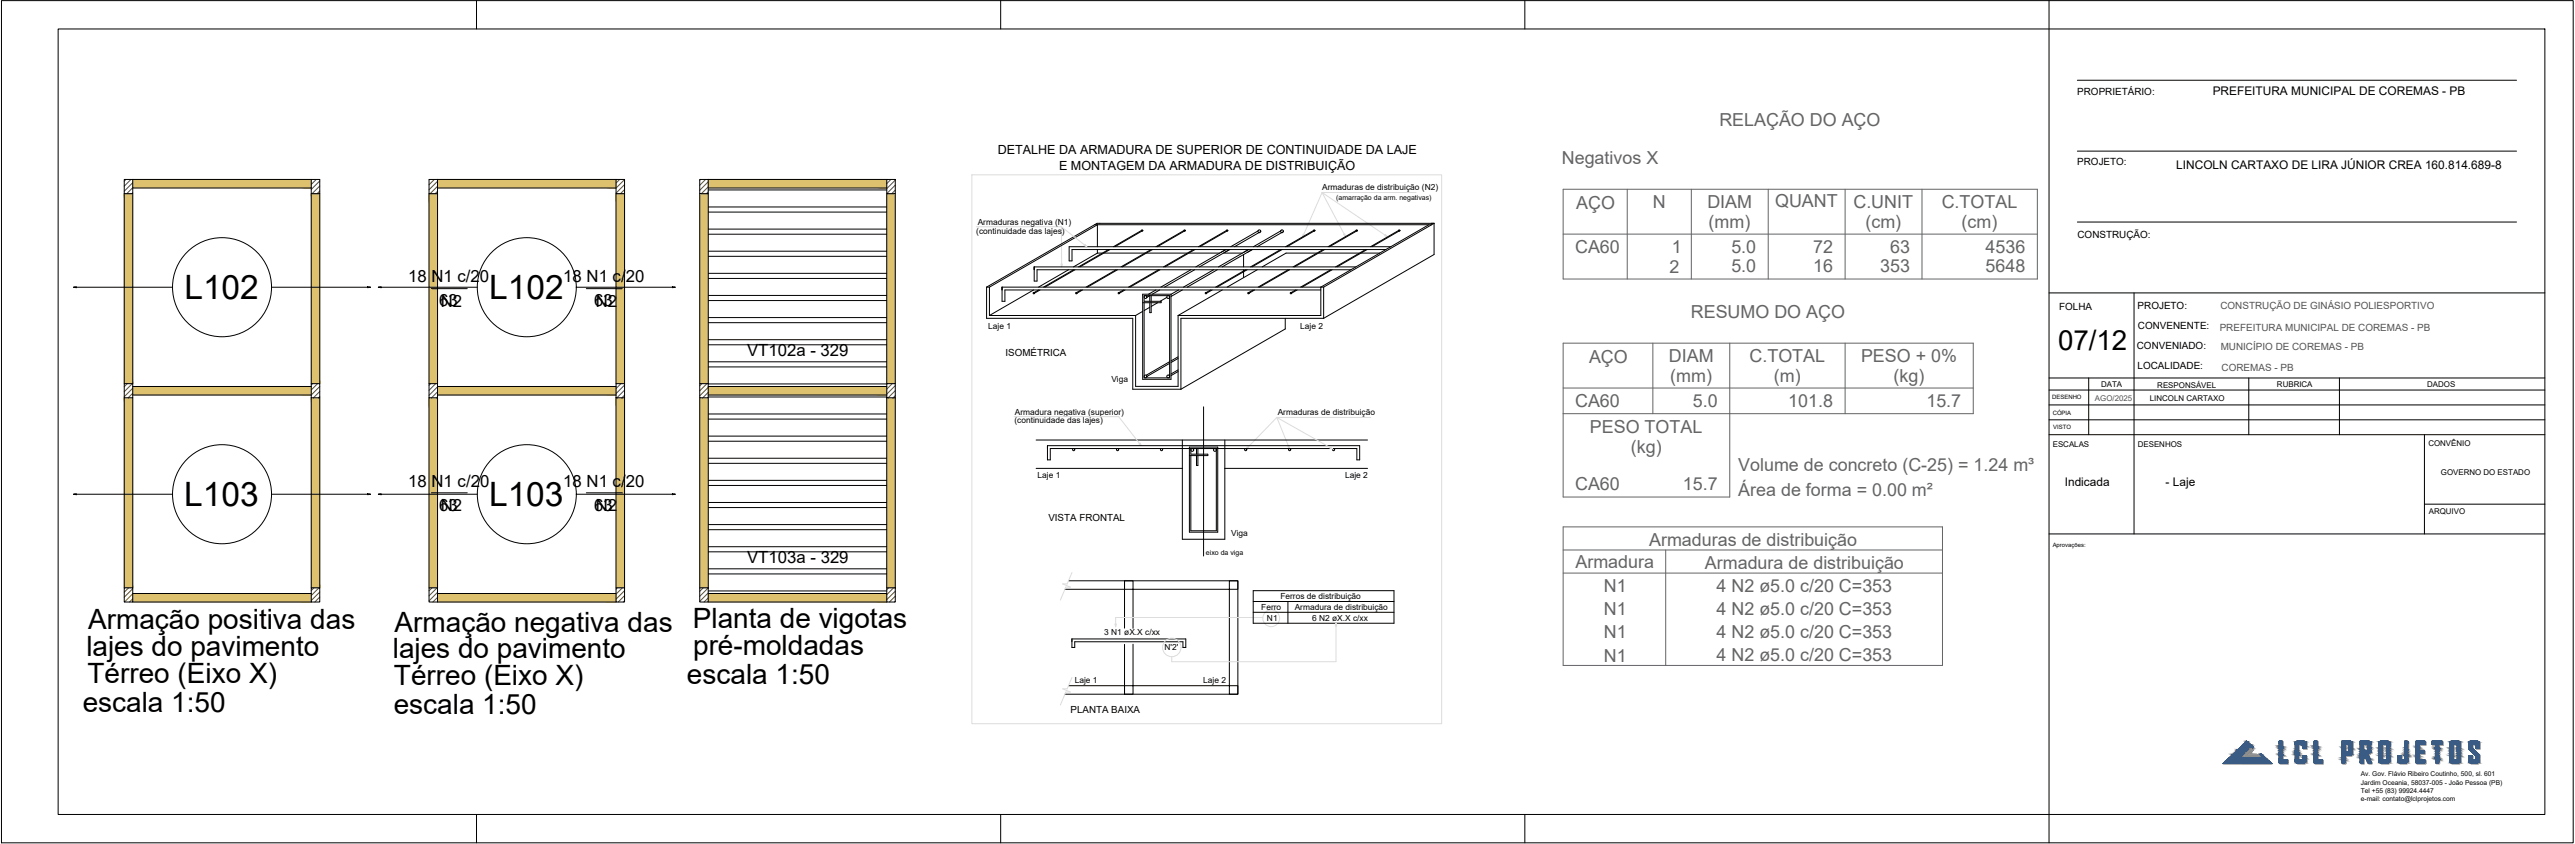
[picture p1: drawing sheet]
<svg xmlns="http://www.w3.org/2000/svg" width="907mm" height="297mm" viewBox="0 0 907 297" stroke-linecap="round" stroke-linejoin="round" font-family="sans-serif">
<defs><g id="words">
<g font-size="11.8">
<text x="64.9" y="105.2">L102</text>
<text x="172.3" y="105.2">L102</text>
<text x="64.9" y="178">L103</text>
<text x="172.3" y="178">L103</text>
</g>
<g font-size="9.8">
<text x="724.9" y="123.2">07/12</text>
<text x="31.1" y="221.5">Armação positiva das</text>
<text x="244" y="221.1">Planta de vigotas</text>
<text x="139" y="222.4">Armação negativa das</text>
<text x="30.4" y="230.9">lajes do pavimento</text>
<text x="138.4" y="231.8">lajes do pavimento</text>
<text x="244.1" y="230.5">pré-moldadas</text>
<text x="30.8" y="240.4">Térreo (Eixo X)</text>
<text x="138.8" y="241.2">Térreo (Eixo X)</text>
<text x="242" y="240.6">escala 1:50</text>
<text x="29.1" y="250.6">escala 1:50</text>
<text x="138.7" y="251.4">escala 1:50</text>
</g>
<g font-size="6.3" fill="#636466">
<text x="605.6" y="44.2">RELAÇÃO DO AÇO</text>
<text x="550.1" y="57.7">Negativos X</text>
<text x="555.2" y="73.6">AÇO</text>
<text x="582.2" y="73.4">N</text>
<text x="601.4" y="73.4">DIAM</text>
<text x="625.3" y="73">QUANT</text>
<text x="652.8" y="73.3">C.UNIT</text>
<text x="683.9" y="73.3">C.TOTAL</text>
<text x="601.8" y="80.3">(mm)</text>
<text x="657.1" y="80.3">(cm)</text>
<text x="690.9" y="80.3">(cm)</text>
<text x="554.8" y="89.1">CA60</text>
<text x="588.9" y="89.2">1</text>
<text x="609.8" y="89.1">5.0</text>
<text x="638.7" y="89.2">72</text>
<text x="665.7" y="89.1">63</text>
<text x="699.4" y="89.1">4536</text>
<text x="588" y="95.9">2</text>
<text x="609.8" y="95.9">5.0</text>
<text x="638.7" y="95.9">16</text>
<text x="662.2" y="95.9">353</text>
<text x="699.3" y="95.9">5648</text>
<text x="595.6" y="111.9">RESUMO DO AÇO</text>
<text x="559.7" y="127.7">AÇO</text>
<text x="587.8" y="127.5">DIAM</text>
<text x="616.2" y="127.5">C.TOTAL</text>
<text x="655.5" y="127.4">PESO + 0%</text>
<text x="588.3" y="134.5">(mm)</text>
<text x="624.8" y="134.5">(m)</text>
<text x="667" y="134.5">(kg)</text>
<text x="554.8" y="143.3">CA60</text>
<text x="596.3" y="143.3">5.0</text>
<text x="629.9" y="143.3">101.8</text>
<text x="678.5" y="143.3">15.7</text>
<text x="560" y="152.3">PESO TOTAL</text>
<text x="574.4" y="159.3">(kg)</text>
<text x="612.3" y="165.7">Volume de concreto (C-25) = 1.24 m³</text>
<text x="554.8" y="172.6">CA60</text>
<text x="592.8" y="172.6">15.7</text>
<text x="612.3" y="174.5">Área de forma = 0.00 m²</text>
<text x="580.9" y="192">Armaduras de distribuição</text>
<text x="554.9" y="199.8">Armadura</text>
<text x="600.5" y="200.1">Armadura de distribuição</text>
<text x="565" y="208.5">N1</text>
<text x="604.6" y="208.2">4 N2 ø5.0 c/20 C=353</text>
<text x="565" y="216.6">N1</text>
<text x="604.6" y="216.3">4 N2 ø5.0 c/20 C=353</text>
<text x="565" y="224.7">N1</text>
<text x="604.6" y="224.5">4 N2 ø5.0 c/20 C=353</text>
<text x="565" y="232.8">N1</text>
<text x="604.6" y="232.6">4 N2 ø5.0 c/20 C=353</text>
</g>
<g font-size="5.9">
<text x="143.8" y="99.4">18 N1 c/20</text>
<text x="198.4" y="99.4">18 N1 c/20</text>
<text x="154.7" y="107.9">63</text>
<text x="155.2" y="107.9">N2</text>
<text x="209.3" y="107.9">63</text>
<text x="209.8" y="107.9">N2</text>
<text x="263.1" y="125.1">VT102a - 329</text>
<text x="143.8" y="171.3">18 N1 c/20</text>
<text x="198.4" y="171.3">18 N1 c/20</text>
<text x="154.7" y="179.7">63</text>
<text x="155.2" y="179.8">N2</text>
<text x="209.3" y="179.7">63</text>
<text x="209.8" y="179.8">N2</text>
<text x="263.1" y="198">VT103a - 329</text>
</g>
<g font-size="4.4">
<text x="351.4" y="54">DETALHE DA ARMADURA DE SUPERIOR DE CONTINUIDADE DA LAJE</text>
<text x="373" y="59.7">E MONTAGEM DA ARMADURA DE DISTRIBUIÇÃO</text>
</g>
<g font-size="4.2">
<text x="779.4" y="33.4">PREFEITURA MUNICIPAL DE COREMAS - PB</text>
<text x="766.6" y="59.4">LINCOLN CARTAXO DE LIRA JÚNIOR CREA 160.814.689-8</text>
<text x="727.3" y="170.9">Indicada</text>
<text x="762.8" y="170.9">- Laje</text>
</g>
<g font-size="3.5">
<text x="731.7" y="33.3">PROPRIETÁRIO:</text>
<text x="731.7" y="58.2">PROJETO:</text>
<text x="731.8" y="83.6">CONSTRUÇÃO:</text>
<text x="725.3" y="109.1">FOLHA</text>
<text x="752.9" y="108.6">PROJETO:</text>
<text x="753" y="115.6">CONVENENTE:</text>
<text x="752.7" y="122.7">CONVENIADO:</text>
<text x="752.9" y="129.7">LOCALIDADE:</text>
</g>
<g font-size="3.5" fill="#545454">
<text x="782.1" y="108.8">CONSTRUÇÃO DE GINÁSIO POLIESPORTIVO</text>
<text x="781.8" y="116.5">PREFEITURA MUNICIPAL DE COREMAS - PB</text>
<text x="782.2" y="123.2">MUNICÍPIO DE COREMAS - PB</text>
<text x="782.5" y="130.5">COREMAS - PB</text>
</g>
<g font-size="3.4">
<text x="354.2" y="125.4">ISOMÉTRICA</text>
<text x="369.3" y="183.4">VISTA FRONTAL</text>
<text x="377.1" y="251.1">PLANTA BAIXA</text>
</g>
<g font-size="3">
<text x="465.7" y="66.9">Armaduras de distribuição (N2)</text>
<text x="343.9" y="82.2">(continuidade das lajes)</text>
<text x="344.4" y="79.2">Armaduras negativa (N1)</text>
<text x="348.1" y="115.8">Laje 1</text>
<text x="458" y="115.8">Laje 2</text>
<text x="391.5" y="134.5">Viga</text>
<text x="357.3" y="149">(continuidade das lajes)</text>
<text x="357.5" y="146">Armadura negativa (superior)</text>
<text x="450.1" y="146.2">Armaduras de distribuição</text>
<text x="365.4" y="168.3">Laje 1</text>
<text x="473.8" y="168.3">Laje 2</text>
<text x="433.6" y="188.8">Viga</text>
<text x="444.2" y="214.5">Ferro</text>
<text x="451" y="211">Ferros de distribuição</text>
<text x="456" y="214.8">Armadura de distribuição</text>
<text x="446.3" y="218.7">N1</text>
<text x="462.2" y="218.6">6 N2 øX.X c/xx</text>
<text x="388.9" y="223.6">3 N1 øX.X c/xx</text>
<text x="410.2" y="228.8">N'2'</text>
<text x="378.5" y="240.3">Laje 1</text>
<text x="423.8" y="240.3">Laje 2</text>
</g>
<g font-size="2.8">
<text x="740.1" y="136.1">DATA</text>
<text x="759.9" y="136.7">RESPONSÁVEL</text>
<text x="802" y="136.2">RUBRICA</text>
<text x="854.9" y="136.2">DADOS</text>
<text x="757.3" y="141">LINCOLN CARTAXO</text>
<text x="723" y="157.5">ESCALAS</text>
<text x="753" y="157.5">DESENHOS</text>
<text x="855.4" y="157.1">CONVÊNIO</text>
<text x="859.8" y="167.3">GOVERNO DO ESTADO</text>
<text x="855.5" y="181.1">ARQUIVO</text>
</g>
<text font-size="2.8" fill="#545454" x="737.9" y="141">AGO/2025</text>
<g font-size="2.5">
<text x="470.6" y="70.3">(amarração da arm. negativas)</text>
<text x="424.8" y="195.2">eixo da viga</text>
</g>
<g font-size="2.3">
<text x="831.5" y="273.2">Av. Gov. Flávio Ribeiro Coutinho, 500, sl. 601</text>
<text x="831.5" y="276.2">Jardim Oceania, 58037-005 - João Pessoa (PB)</text>
<text x="831.5" y="279.2">Tel +55 (83) 99924.4447</text>
<text x="831.5" y="282">e-mail: contato@lclprojetos.com</text>
</g>
<g font-size="2.1">
<text x="722.9" y="140.5">DESENHO</text>
<text x="723" y="146.1">CÓPIA</text>
<text x="723.2" y="150.9">VISTO</text>
<text x="723" y="192.5">Aprovações:</text>
</g>
</g></defs>
<!-- layer: FO-Hachura viga -->
<g fill="#ddc16e" stroke="#ddc16e" stroke-width=".35">
<path d="M46.8 208.9l62.8 3v-3zM46.8 208.9l62.8 3h-62.8z"/>
<path d="M46.8 63.2l62.8 3v-3zM46.8 63.2l62.8 3h-62.8z"/>
<path d="M46.8 136l62.8 3v-3zM46.8 136l62.8 3h-62.8z"/>
<path d="M43.8 140l3 66.9v-66.9zM43.8 140l3 66.9h-3z"/>
<path d="M43.8 68.2l3 66.8v-66.8zM43.8 68.2l3 66.8h-3z"/>
<path d="M109.6 140l3 66.9v-66.9zM109.6 140l3 66.9h-3z"/>
<path d="M109.6 68.2l3 66.8v-66.8zM109.6 68.2l3 66.8h-3z"/>
<path d="M249.5 208.9l62.8 3v-3zM249.5 208.9l62.8 3h-62.8z"/>
<path d="M249.5 63.2l62.8 3v-3zM249.5 63.2l62.8 3h-62.8z"/>
<path d="M249.5 136l62.8 3v-3zM249.5 136l62.8 3h-62.8z"/>
<path d="M246.5 140l3 66.9v-66.9zM246.5 140l3 66.9h-3z"/>
<path d="M246.5 68.2l3 66.8v-66.8zM246.5 68.2l3 66.8h-3z"/>
<path d="M312.3 140l3 66.9v-66.9zM312.3 140l3 66.9h-3z"/>
<path d="M312.3 68.2l3 66.8v-66.8zM312.3 68.2l3 66.8h-3z"/>
<path d="M154.1 208.9l62.9 3v-3zM154.1 208.9l62.9 3h-62.9z"/>
<path d="M154.1 63.2l62.9 3v-3zM154.1 63.2l62.9 3h-62.9z"/>
<path d="M154.1 136l62.9 3v-3zM154.1 136l62.9 3h-62.9z"/>
<path d="M151.1 140l3 66.9v-66.9zM151.1 140l3 66.9h-3z"/>
<path d="M151.1 68.2l3 66.8v-66.8zM151.1 68.2l3 66.8h-3z"/>
<path d="M217 140l3 66.9v-66.9zM217 140l3 66.9h-3z"/>
<path d="M217 68.2l3 66.8v-66.8zM217 68.2l3 66.8h-3z"/>
</g>
<!-- layer: FO-Vigas -->
<g fill="none" stroke="#000" stroke-width=".35">
<path d="M43.8 68.2v66.8M46.8 66.2h62.8M46.8 63.2h62.8M46.8 68.2v66.8M109.6 68.2v66.8M112.6 68.2v66.8M151.1 68.2v66.8M154.1 66.2h62.9M154.1 63.2h62.9M154.1 68.2v66.8M217 68.2v66.8M220 68.2v66.8"/>
<path d="M246.5 68.2v66.8M249.5 66.2h62.8M249.5 63.2h62.8M249.5 68.2v66.8M312.3 68.2v66.8M315.3 68.2v66.8M46.8 139h62.8M46.8 136h62.8M154.1 139h62.9M154.1 136h62.9M249.5 139h62.8M249.5 136h62.8"/>
<path d="M43.8 140v66.9M46.8 140v66.9M109.6 140v66.9M112.6 140v66.9M151.1 140v66.9M154.1 140v66.9M217 140v66.9M220 140v66.9M246.5 140v66.9M249.5 140v66.9M312.3 140v66.9M315.3 140v66.9"/>
<path d="M46.8 211.9h62.8M46.8 208.9h62.8M154.1 211.9h62.9M154.1 208.9h62.9M249.5 211.9h62.8M249.5 208.9h62.8"/>
</g>
<!-- layer: FO-Hachura pilar que passa -->
<g fill="none" stroke="#723939" stroke-width=".35">
<path d="M44.4 63.2l-.6 .6M46.1 63.2l-2.3 2.3M46.8 64.3l-3 3M46.8 66.1l-2.1 2.1M46.8 67.8l-.4 .4M111.4 63.2l-1.8 1.7M112.6 63.7l-3 3M112.6 65.5l-2.7 2.7M112.6 67.2l-.9 1M151.2 63.2l-.1 .1M153 63.2l-1.9 1.8M154.1 63.8l-3 3"/>
<path d="M154.1 65.6l-2.6 2.6M154.1 67.3l-.8 .9M218.3 63.2l-1.3 1.2M220 63.2l-3 3M220 65l-3 3M220 66.7l-1.4 1.5M246.8 63.2l-.3 .3M248.5 63.2l-2 2M249.5 64l-3 3M249.5 65.8l-2.4 2.4M249.5 67.5l-.7 .7M313.8 63.2l-1.5 1.4"/>
<path d="M315.3 66.9l-1.2 1.3M315.3 63.4l-3 3M315.3 65.1l-3 3M44.8 135l-1 1.1M46.6 135l-2.8 2.9M46.8 136.6l-3 3M46.8 138.4l-1.7 1.6M110.1 135l-.5 .5M111.9 135l-2.3 2.3M112.6 139.6l-.4 .4M112.6 136l-3 3M112.6 137.8l-2.2 2.2"/>
<path d="M151.7 135l-.6 .6M153.5 135l-2.4 2.4M154.1 136.1l-3 3M154.1 137.9l-2.1 2.1M154.1 139.7l-.3 .3M218.7 135l-1.7 1.8M220 139.1l-1 .9M220 135.5l-3 3M220 137.3l-2.7 2.7M247.2 135l-.7 .8M249 135l-2.5 2.6M249.5 136.3l-3 3"/>
<path d="M249.5 138.1l-2 1.9M249.5 139.9l-.2 .1M312.5 135l-.2 .2M314.3 135l-2 2M315.3 135.7l-3 3M315.3 137.5l-2.5 2.5M315.3 139.3l-.7 .7M45.3 206.9l-1.5 1.5M46.8 207.2l-3 3M46.8 209l-3 2.9M46.8 210.7l-1.2 1.2M110.6 206.9l-1 .9"/>
<path d="M112.4 206.9l-2.8 2.7M112.6 208.4l-3 3M112.6 210.1l-1.7 1.8M152.2 206.9l-1.1 1M153.9 206.9l-2.8 2.8M154.1 208.5l-3 3M154.1 210.2l-1.6 1.7M217.5 206.9l-.5 .4M219.2 206.9l-2.2 2.2M220 207.9l-3 3M220 209.6l-2.2 2.3M220 211.4l-.5 .5"/>
<path d="M247.7 206.9l-1.2 1.2M249.5 206.9l-3 3M249.5 208.7l-3 3M249.5 210.4l-1.5 1.5M313 206.9l-.7 .6M314.7 206.9l-2.4 2.4M315.3 208.1l-3 2.9M315.3 209.8l-2 2.1M315.3 211.6l-.2 .3"/>
</g>
<!-- layer: FO-Pilares -->
<g fill="none" stroke="#000" stroke-width=".35">
<path d="M43.8 63.2h3v5h-3zM109.6 63.2h3v5h-3zM151.1 63.2h3v5h-3zM217 63.2h3v5h-3zM246.5 63.2h3v5h-3zM312.3 63.2h3v5h-3zM43.8 135h3v5h-3zM109.6 135h3v5h-3zM151.1 135h3v5h-3zM217 135h3v5h-3zM246.5 135h3v5h-3zM312.3 135h3v5h-3z"/>
<path d="M43.8 206.9h3v5h-3zM109.6 206.9h3v5h-3zM151.1 206.9h3v5h-3zM217 206.9h3v5h-3zM246.5 206.9h3v5h-3zM312.3 206.9h3v5h-3z"/>
</g>
<!-- layer: DT-Textos -->
<g fill="none" stroke="#000" stroke-width=".35">
<circle cx="78.2" cy="101.1" r="17.4"/>
<circle cx="185.6" cy="101.1" r="17.4"/>
<circle cx="78.2" cy="173.9" r="17.4"/>
<circle cx="185.6" cy="173.9" r="17.4"/>
</g>
<!-- layer: 0 -->
<g fill="none" stroke="#000" stroke-width=".35">
<path d="M167.8 .2v10M352.5 .2v10M537.1 .2v10M721.7 .2v296.4M25.9 101.1l1-.2v.4zM25.9 101.1h34.9M95.6 101.1h34.9M129.5 100.9l1 .2-1 .2zM133.3 101.1l1-.2v.4zM133.3 101.1h34.8M203 101.1h34.8M236.8 100.9l1 .2-1 .2z"/>
<path d="M25.9 173.9l1-.1v.3zM25.9 173.9h34.9M95.6 173.9h34.9M129.5 173.8l1 .1-1 .2zM133.3 173.9l1-.1v.3zM133.3 173.9h34.8M203 173.9h34.8M236.8 173.8l1 .1-1 .2zM167.8 286.6v10M352.5 286.6v10M537.1 286.6v10"/>
</g>
<!-- layer: FO-Hachuras das lajes -->
<g fill="none" stroke="#000" stroke-width=".35">
<path d="M249.5 74.6h62.8M249.5 72.8h62.8M249.5 66.9h62.8M249.5 98h62.8M249.5 96.2h62.8M249.5 90.2h62.8M249.5 88.4h62.8M249.5 82.4h62.8M249.5 80.6h62.8M249.5 119.6h62.8M249.5 113.6h62.8M249.5 111.8h62.8"/>
<path d="M249.5 105.8h62.8M249.5 104h62.8M249.5 135.1h62.8M249.5 129.1h62.8M249.5 127.3h62.8M249.5 121.3h62.8M249.5 139.7h62.8M249.5 155.3h62.8M249.5 153.5h62.8M249.5 147.5h62.8M249.5 145.7h62.8M249.5 178.6h62.8"/>
<path d="M249.5 176.8h62.8M249.5 170.9h62.8M249.5 169.1h62.8M249.5 163.1h62.8M249.5 161.3h62.8M249.5 194.2h62.8M249.5 192.4h62.8M249.5 186.4h62.8M249.5 184.6h62.8M249.5 208h62.8M249.5 202h62.8M249.5 200.2h62.8"/>
</g>
<!-- layer: DT-Armadura negativa -->
<path d="M151.9 101.6h12.7M206.5 101.6h12.7M151.9 173.4h12.7M206.5 173.4h12.7" fill="none" stroke="#000" stroke-width=".35"/>
<!-- layer: Cotas -->
<g fill="none" stroke="#dcdcdc" stroke-width=".35">
<path d="M342.3 61.5h165.5v193.2h-165.5zM343.9 79.8h30M373.9 79.8v14.1M373.9 79.8l8.9 7M465.7 67.8l8.2 15.5M465.7 67.8l-6.9 15.6M465.7 67.8h33.1M465.7 67.8l22.9 15.5M373.7 92.9h.5l-.3 1zM382.2 86l.6 .8-.9-.4zM459 82.4l.4 .2-.6 .8zM473.2 82.5l.5-.2 .2 1z"/>
<path d="M488 82.5l.6 .8-.9-.3zM357.2 146.6h36.8l7.9 10.2M401.2 156.2l.4-.3 .3 .9zM439.4 157.2l.3 .4-.8 .5zM449.7 146.9l4.5 11M449.7 146.9l-10.8 11.2M449.7 146.9h33.1M449.7 146.9l19.6 11.1M453.6 157.1l.5-.1 .1 .9zM468.6 157.3l.7 .7-.9-.3zM377.6 201.5l-1.7 4h-1.6l2.7 1.1h-1.6l-1.9 4.6M392.7 219.6h.5l-.2 1z"/>
<path d="M444.8 217.3h-51.8v3.3M470.6 219.3l.2 1h-.5zM470.6 219.3v13.6h-57.9v-1.8M377.6 238.4l-1.7 4h-1.6l2.7 1.2h-1.6l-1.9 4.5"/>
<circle cx="447.8" cy="217.6" r="2.96"/>
<circle cx="412.7" cy="227.9" r="3.3"/>
</g>
<!-- layer: DT-Forma -->
<g fill="none" stroke="#000" stroke-width=".35">
<path d="M385.5 79.1h118.8M503.3 79.1l-38.1 22M505.1 78.6h-118.7l-38.9 22.5M505.1 78.6v11l-38.9 22.4M505.1 78.6l-38.9 22.5M376.4 94.9l-10.6 6.2M386.5 86.8v-7.7l-38 22M386.5 89.1l-8.4 4.8M386.5 87.8v1.3M386.5 89.1h1.8M388.8 89.1h14.5M403.8 89.1h14.4"/>
<path d="M418.7 89.1h10.9M430.9 89.1h6.7M438 89.6v4.3M438 94.9v.5M438 95.7v2M442.8 94.9l-10.6 6.2M463.9 89.1h-10.9l-8.4 4.8M464.4 89.1h14.5M479.4 89.1h6.6M347.5 101.1v10.9h51.5v25h17M347.5 101.1h1M348.5 111h51.5"/>
<path d="M348.5 101.1v9.9M364.1 102.1l-15.6 8.9M400 111v25h15v-25M402.5 109.6l-2.5 1.4M405 108.1l-2 1.2M407.8 106.5l-2.3 1.4M411 104.7l-2.4 1.3M430.5 102.1l-15.5 8.9M452.7 112v3.8l-36.7 21.2M465.2 101.1v9.9h-50.2M465.2 101.1h1M466.2 112h-50.2v25"/>
<path d="M466.2 101.1v10.9M365 154.9h116.7M416.5 154.9v34.9h14.9v-34.9M365 164.8h51.5M431.4 164.8h50.3M375.1 207.4h21M376.4 204.4h19.7M396.1 204.4h3v3h-3zM433 204.4h3v3h-3zM396.1 221.1v-16.7h39.9v39.9h-39.9M396.1 226.8v17.5M399.1 221.1v-13.7h33.9v33.9h-33.9"/>
<path d="M399.1 226.7v14.6M375.1 244.3h21M376.4 241.3h19.7M396.1 241.3h3v3h-3zM433 241.3h3v3h-3z"/>
</g>
<!-- layer: DT-ARMADURA NEG -->
<g fill="none" stroke="#000" stroke-width=".35">
<path d="M378.1 94.9l-10.5 6.2M378.7 94.9l-10.6 6.2M390.5 87.8l-10.6 6.1M391 87.8l-10.6 6.1M393.1 94.9l-10.6 6.2M393.6 94.9l-10.6 6.2M402 81.1l-9.8 5.7M402.5 81.1l-9.8 5.7M405.4 87.8l-10.6 6.1M405.9 87.8l-10.6 6.1M408.1 94.9l-10.6 6.2M408.6 94.9l-10.6 6.2"/>
<path d="M417 81.1l-9.8 5.7M417.5 81.1l-9.8 5.7M420.4 87.8l-10.6 6.1M420.9 87.8l-10.6 6.1M432 81.1l-9.9 5.7M432.5 81.1l-9.9 5.7M438.8 94.9l-10.6 6.2M439.3 94.9l-10.6 6.2M451.1 87.8l-10.6 6.1M451.6 87.8l-10.6 6.1M453.7 94.9l-10.6 6.2M454.2 94.9l-10.6 6.2"/>
<path d="M462.6 81.1l-9.8 5.7M463.1 81.1l-9.8 5.7M466 87.8l-10.5 6.1M466.6 87.8l-10.6 6.1M468.7 94.9l-10.6 6.2M469.2 94.9l-10.6 6.2M477.6 81.1l-9.8 5.7M478.1 81.1l-9.8 5.7M481 87.8l-10.6 6.1M481.5 87.8l-10.6 6.1M492.6 81.1l-9.9 5.7M493.1 81.1l-9.9 5.7"/>
<path d="M365.8 102.1l-1.7 .9M366.3 102.1l-1.9 1.1M380.8 102.1l-1.7 .9M381.3 102.1l-1.9 1.1M395.8 102.1l-1.7 .9M396.3 102.1l-2 1.1M426.5 102.1l-1.8 .9M427 102.1l-2 1.1M441.4 102.1l-1.7 .9M441.9 102.1l-1.9 1.1M456.4 102.1l-1.7 .9M456.9 102.1l-2 1.1"/>
<circle cx="402.3" cy="81.1" r=".25"/>
<circle cx="417.2" cy="81.1" r=".25"/>
<circle cx="432.2" cy="81.1" r=".25"/>
<circle cx="443.6" cy="81.4" r=".5"/>
<circle cx="451.6" cy="81.4" r=".5"/>
<circle cx="462.9" cy="81.1" r=".25"/>
<circle cx="477.9" cy="81.1" r=".25"/>
<circle cx="492.8" cy="81.1" r=".25"/>
<circle cx="364.1" cy="103.2" r=".25"/>
<circle cx="379.1" cy="103.2" r=".25"/>
<circle cx="394.1" cy="103.2" r=".25"/>
<circle cx="403.5" cy="104.5" r=".5"/>
<circle cx="411.5" cy="104.5" r=".5"/>
<circle cx="424.8" cy="103.2" r=".25"/>
<circle cx="439.7" cy="103.2" r=".25"/>
<circle cx="454.7" cy="103.2" r=".25"/>
<circle cx="403.5" cy="132.5" r=".5"/>
<circle cx="411.5" cy="132.5" r=".5"/>
<circle cx="378.2" cy="158.2" r=".39"/>
<circle cx="393.6" cy="158.2" r=".39"/>
<circle cx="409.1" cy="158.2" r=".39"/>
<circle cx="420" cy="158.3" r=".5"/>
<circle cx="427.9" cy="158.3" r=".5"/>
<circle cx="438.8" cy="158.2" r=".39"/>
<circle cx="454.2" cy="158.2" r=".39"/>
<circle cx="469.7" cy="158.2" r=".39"/>
</g>
<!-- layer: DT-Armadura -->
<g fill="none" stroke="#000" stroke-width=".35">
<path d="M419.5 94.9l-10.6 6.2M420.8 94.9l-10.6 6.2M427.5 94.9l-10.6 6.2M428.8 94.9l-10.6 6.2M430.1 88.8l1.7-1-10.6 6.1M431.4 88.8l1.7-1-10.6 6.1M438 88.8l1.8-1-10.6 6.1M439.4 88.8l1.7-1-10.6 6.1M443.3 81.1l-9.8 5.7M443.8 81.6l-9 5.2M451.3 81.1l-9.8 5.7M451.8 81.6l-9 5.2"/>
<path d="M477.6 93.9h-113.3v5h1v-4h110.5M489.9 86.8h-113.3v5h1v-4h110.5M402.5 106.5h6.5v-.5h-6v-1.9h9v28.9h-9v-26.5M402.5 103.5h10v30h-10zM404 104.6l1-.5v1.9M405 106.5v3.5h.5v-3.5M405.5 104.1v1.9M407.2 102.1l-2.6 1.4M408.5 102.1l-2.6 1.4M415.1 102.1l-2.6 1.5M416.5 102.1l-4 2.2M465.2 101.1h-112.2v4.9h1v-3.9h111.2"/>
<path d="M412 127.9l-8 4.6M412 127.3l-8.3 4.8M412 131.9l-.3 .2M415 126.1l-2.5 1.5M415 130.8l-2.5 1.4M415 130.2l-2.5 1.4M415 125.6l-2.5 1.4M368.9 156.9h110v4.9h-1v-3.9h-108v3.9h-1zM418.9 157.3h10v30h-10zM419.4 157.9v1.9h6v.5h-6.5M421.4 157.9v1.9M421.9 157.9v1.9"/>
<path d="M428.4 157.9v28.9h-9v-26.5M421.4 160.3v3.5h.5v-3.5M377.6 224.9h40.1v3h-1v-2h-38.1v2h-1z"/>
</g>
<!-- layer: EIXOS -->
<path d="M423.9 143.2v52.5" fill="none" stroke="#000" stroke-width=".35"/>
<path d="M441.4 207.9h49.6v11.4h-49.6zM441.4 211.7h49.6M441.4 215.5h49.6M453.6 211.7v7.6" fill="none" stroke="#000" stroke-width=".35"/>
<g fill="none" stroke="#636466" stroke-width=".35">
<path d="M550.6 66.6h167v31.6h-167zM573.2 66.6v31.6M595.7 66.6v31.6M622.8 66.6v31.6M649.9 66.6v31.6M677 66.6v31.6M550.6 82.4h167M550.6 136.6h144.4M582.2 120.8v24.8M609.3 120.8v54.1h-58.7v-54.1h144.4v24.8h-144.4M649.9 120.8v24.8M550.6 185.4h133.6v48.8h-133.6z"/>
<path d="M550.6 193.6h133.6M586.7 193.6v40.6M550.6 201.7h133.6"/>
</g>
<!-- layer: CURVAS MESTRAS -->
<g fill="none" stroke="#000" stroke-width=".35">
<path d="M731.7 28.2h154.7M731.7 53.2h154.7M731.7 78.1h154.7M721.7 103.1h174.7M751.7 103.1v84.8M721.7 133h174.7M721.7 137.3h174.7M735.7 133v20M792.1 133v20M824 133v20M721.7 153h174.7M721.7 147.8h174.7"/>
<path d="M721.7 142.5h174.7M854 153v34.9M854 177.4h42.4M721.7 187.9h174.7"/>
</g>
<!-- layer: LOGO LCL -->
<g fill="#a8a9aa" stroke="#a8a9aa" stroke-width=".35">
<path d="M870 261.4h3.4z"/>
<path d="M871.7 265.6h1.6z"/>
<path d="M791.3 261h.1z"/>
<path d="M792.2 262.4h.7z"/>
<path d="M791.6 262.9h2z"/>
<path d="M793 263.4h.2z"/>
<path d="M796.3 265.5h.2z"/>
<path d="M790.4 266.2h.2z"/>
<path d="M796.5 266.5h1.1z"/>
<path d="M831.6 261.2h3.2zM831.6 261.2h3.2z"/>
<path d="M825.2 261.2h3.1zM825.2 261.2h3.1z"/>
<path d="M815.4 261.2h1.1zM815.4 261.2h1.1z"/>
<path d="M803.1 261.2h1.1zM803.1 261.2h1.1z"/>
<path d="M851.3 261.2h3.1zM851.3 261.2h3.1z"/>
<path d="M870.5 261.2h2.6zM870.3 261.2h2.8z"/>
<path d="M809.4 261.2h2.6zM809.2 261.2h2.8z"/>
<path d="M863.7 261.2h2.8zM863.6 261.2h2.9z"/>
<path d="M838.8 261.2h2.8zM838.7 261.2h2.9z"/>
<path d="M870.3 261.2h2.8zM870.3 261.2h2.8z"/>
<path d="M863.6 261.2h2.9zM863.6 261.2h2.9z"/>
<path d="M838.7 261.2h2.9zM838.7 261.2h2.9z"/>
<path d="M825.2 261.2h3.2zM825.2 261.2h3.2z"/>
<path d="M831.6 261.2h3.3zM831.6 261.2h3.3z"/>
<path d="M809.2 261.2h2.8zM809.2 261.2h2.8z"/>
<path d="M856.9 261.2h3.6zM856.9 261.2h3.6z"/>
<path d="M851.3 261.2h3.1zM851.3 261.2h3.1z"/>
<path d="M847.3 261.2h1.1zM847.3 261.2h1.1z"/>
<path d="M815.4 261.2h1.1zM815.4 261.2h1.1z"/>
<path d="M803.1 261.2h1.1zM803.1 261.2h1.1z"/>
<path d="M831.6 261.2h3.3zM831.6 261.2h3.3z"/>
<path d="M847.3 261.2h1.1zM847.3 261.2h1.1z"/>
<path d="M825.2 261.2h3.2zM825.2 261.2h3.2z"/>
<path d="M815.4 261.2h1.1zM815.4 261.2h1.1z"/>
<path d="M803.1 261.2h1.1zM803.1 261.2h1.1z"/>
<path d="M851.3 261.2h3.1zM851.3 261.2h3.1z"/>
<path d="M870.3 261.2h2.9zM870.2 261.2h3z"/>
<path d="M809.2 261.2h3zM809.1 261.2h3.1z"/>
<path d="M870.2 261.2h3zM870.2 261.2h3z"/>
<path d="M863.6 261.2h3zM863.5 261.2h3.1z"/>
<path d="M838.7 261.2h3zM838.6 261.2h3.1z"/>
<path d="M863.5 261.2h3.1zM863.5 261.2h3.1z"/>
<path d="M838.6 261.2h3.1zM838.6 261.2h3.1z"/>
<path d="M825.2 261.2h3.3zM825.2 261.2h3.3z"/>
<path d="M831.6 261.2h3.4zM831.6 261.2h3.4z"/>
<path d="M809.1 261.2h3.1zM809.1 261.2h3.1z"/>
<path d="M856.9 261.2h3.6zM856.9 261.2h3.6z"/>
<path d="M851.3 261.2h3.1zM851.3 261.2h3.1z"/>
<path d="M847.3 261.2l1.1 .1zM847.3 261.2l1.1 .1z"/>
<path d="M815.4 261.2l1.1 .1zM815.4 261.2l1.1 .1z"/>
<path d="M803.1 261.2l1.1 .1zM803.1 261.2l1.1 .1z"/>
<path d="M847.3 261.3h1.1zM847.3 261.3h1.1z"/>
<path d="M831.6 261.2l3.5 .1zM831.6 261.2l3.5 .1z"/>
<path d="M825.2 261.2l3.4 .1zM825.2 261.2l3.4 .1z"/>
<path d="M870.2 261.2l3.1 .1zM870.1 261.3h3.2zM870.1 261.3h3.2zM870.1 261.3h3.2z"/>
<path d="M809.1 261.2l3.2 .1zM809 261.3h3.3z"/>
<path d="M815.4 261.3h1.1zM815.4 261.3h1.1z"/>
<path d="M803.1 261.3h1.1zM803.1 261.3h1.1z"/>
<path d="M851.3 261.2l3.1 .1zM851.3 261.2l3.1 .1z"/>
<path d="M863.5 261.2l3.2 .1zM863.4 261.3h3.3z"/>
<path d="M838.6 261.2l3.2 .1zM838.5 261.3h3.3z"/>
<path d="M863.4 261.3h3.3zM863.4 261.3h3.3z"/>
<path d="M838.5 261.3h3.3zM838.5 261.3h3.3z"/>
<path d="M825.2 261.3h3.4zM825.2 261.3h3.4z"/>
<path d="M831.6 261.3h3.5zM831.6 261.3h3.5z"/>
<path d="M809 261.3h3.3zM809 261.3h3.3z"/>
<path d="M856.9 261.2l3.6 .1zM856.9 261.2l3.6 .1z"/>
<path d="M851.3 261.3h3.1zM851.3 261.3h3.1z"/>
<path d="M870.1 261.3l3.3 .1zM870 261.4h3.4zM870 261.4h3.4z"/>
<path d="M809 261.3l3.3 .1zM808.9 261.4h3.4z"/>
<path d="M863.4 261.3l3.4 .1zM863.3 261.4h3.5z"/>
<path d="M838.5 261.3l3.4 .1zM838.4 261.4h3.5z"/>
<path d="M863.3 261.4h3.5zM863.3 261.4h3.5z"/>
<path d="M838.4 261.4h3.5zM838.4 261.4h3.5z"/>
<path d="M825.2 261.3l3.5 .1zM825.2 261.3l3.5 .1z"/>
<path d="M831.6 261.3l3.6 .1zM831.6 261.3l3.6 .1z"/>
<path d="M808.9 261.4h3.4zM808.9 261.4h3.4z"/>
<path d="M856.9 261.3l3.6 .1zM856.9 261.3l3.6 .1z"/>
<path d="M851.3 261.3l3.1 .1zM851.3 261.3l3.1 .1z"/>
<path d="M847.3 261.3l1.1 .1zM847.3 261.3l1.1 .1z"/>
<path d="M815.4 261.3l1.1 .1zM815.4 261.3l1.1 .1z"/>
<path d="M803.1 261.3l1.1 .1zM803.1 261.3l1.1 .1z"/>
<path d="M847.3 261.4h1.1zM847.3 261.4h1.1z"/>
<path d="M831.6 261.4h3.6zM831.6 261.4h3.6z"/>
<path d="M825.2 261.4h3.5zM825.2 261.4h3.5z"/>
<path d="M815.4 261.4h1.1zM815.4 261.4h1.1z"/>
<path d="M803.1 261.4h1.1zM803.1 261.4h1.1z"/>
<path d="M851.3 261.4h3.1zM851.3 261.4h3.1z"/>
<path d="M870 261.4h3.4zM870 261.4h3.4zM870 261.4h3.4zM870 261.4h3.4z"/>
<path d="M808.9 261.4h3.5zM808.9 261.4h3.5z"/>
<path d="M863.3 261.4h3.6zM863.3 261.4h3.6z"/>
<path d="M838.4 261.4h3.6zM838.4 261.4h3.6z"/>
<path d="M863.2 261.4h3.7zM863.2 261.4h3.7z"/>
<path d="M838.3 261.4h3.7zM838.3 261.4h3.7z"/>
<path d="M825.2 261.4h3.5zM825.2 261.4h3.5z"/>
<path d="M831.6 261.4h3.6zM831.6 261.4h3.6z"/>
<path d="M808.9 261.4h3.5zM808.9 261.4h3.5z"/>
<path d="M847.3 261.4l1.1 .1zM847.3 261.4l1.1 .1z"/>
<path d="M815.4 261.4l1.1 .1zM815.4 261.4l1.1 .1z"/>
<path d="M803.1 261.4l1.1 .1zM803.1 261.4l1.1 .1z"/>
<path d="M847.3 261.5h1.1zM847.3 261.5h1.1z"/>
<path d="M856.9 261.4l3.6 .1zM856.9 261.4l3.6 .1z"/>
<path d="M851.3 261.4l3.1 .1zM851.3 261.4l3.1 .1z"/>
<path d="M831.6 261.4l3.7 .1zM831.6 261.4l3.7 .1z"/>
<path d="M825.2 261.4l3.6 .1zM825.2 261.4l3.6 .1z"/>
<path d="M815.4 261.5h1.1zM815.4 261.5h1.1z"/>
<path d="M803.1 261.5h1.1zM803.1 261.5h1.1z"/>
<path d="M851.3 261.5h3.1zM851.3 261.5h3.1z"/>
<path d="M870 261.4l3.5 .1zM870 261.4l3.5 .1z"/>
<path d="M869.9 261.5h3.6zM869.9 261.5h3.6z"/>
<path d="M808.9 261.4l3.6 .1zM808.9 261.4l3.6 .1z"/>
<path d="M863.2 261.4l3.7 .1zM863.2 261.4l3.7 .1z"/>
<path d="M838.3 261.4l3.7 .1zM838.3 261.4l3.7 .1z"/>
<path d="M863.2 261.5h3.7zM863.2 261.5h3.7z"/>
<path d="M838.3 261.5h3.7zM838.3 261.5h3.7z"/>
<path d="M825.2 261.5h3.6zM825.2 261.5h3.6z"/>
<path d="M831.6 261.5h3.7zM831.6 261.5h3.7z"/>
<path d="M808.8 261.5h3.7zM808.8 261.5h3.7z"/>
<path d="M815.4 261.5l1.1 .1zM815.4 261.5l1.1 .1z"/>
<path d="M803.1 261.5l1.1 .1zM803.1 261.5l1.1 .1z"/>
<path d="M847.3 261.5l1.1 .1zM847.3 261.5l1.1 .1z"/>
<path d="M869.9 261.5l3.6 .2zM869.9 261.5l3.6 .2z"/>
<path d="M847.3 261.6l1.1 .1zM847.3 261.6l1.1 .1z"/>
<path d="M869.9 261.7h3.6zM869.9 261.7h3.6z"/>
<path d="M808.8 261.5l3.7 .2zM808.8 261.5l3.7 .2z"/>
<path d="M863.2 261.5l3.7 .2zM863.2 261.5l3.7 .2z"/>
<path d="M838.3 261.5l3.7 .2zM838.3 261.5l3.7 .2z"/>
<path d="M863.2 261.7h3.7zM863.2 261.7h3.7z"/>
<path d="M838.3 261.7h3.7zM838.3 261.7h3.7z"/>
<path d="M825.2 261.5l3.6 .2zM825.2 261.5l3.6 .2z"/>
<path d="M831.6 261.5l3.7 .2zM831.6 261.5l3.7 .2z"/>
<path d="M808.8 261.7h3.7zM808.8 261.7h3.7z"/>
<path d="M831.6 261.7h3.7zM831.6 261.7h3.7z"/>
<path d="M825.2 261.7h3.6zM825.2 261.7h3.6z"/>
<path d="M815.4 261.6l1.1 .1zM815.4 261.6l1.1 .1z"/>
<path d="M803.1 261.6l1.1 .1zM803.1 261.6l1.1 .1z"/>
<path d="M851.3 261.5l3.1 .2zM851.3 261.5l3.1 .2z"/>
<path d="M851.3 261.7h3.1zM851.3 261.7h3.1z"/>
<path d="M856.9 261.5l3.6 .2v-.2zM856.9 261.5l3.6 .2h-3.6z"/>
<path d="M869.9 261.7l3.6 .1zM869.9 261.7l3.6 .1z"/>
<path d="M863.2 261.7l3.8 .1zM863.2 261.7l3.8 .1z"/>
<path d="M838.3 261.7l3.8 .1zM838.3 261.7l3.8 .1z"/>
<path d="M808.8 261.7l3.7 .1zM808.8 261.7l3.7 .1z"/>
<path d="M869.9 261.8h3.6zM869.9 261.8h3.6zM869.9 261.8h3.6zM869.9 261.8h3.6z"/>
<path d="M863.1 261.8h3.9zM863.1 261.8h3.9z"/>
<path d="M838.2 261.8h3.9zM838.2 261.8h3.9z"/>
<path d="M808.8 261.8h3.7zM808.8 261.8h3.7z"/>
<path d="M831.6 261.7l3.7 .1zM831.6 261.7l3.7 .1z"/>
<path d="M825.2 261.7l3.6 .1zM825.2 261.7l3.6 .1z"/>
<path d="M815.4 261.7l1.1 .1zM815.4 261.7l1.1 .1z"/>
<path d="M803.1 261.7l1.1 .1zM803.1 261.7l1.1 .1z"/>
<path d="M847.3 261.7l1.1 .1zM847.3 261.7l1.1 .1z"/>
<path d="M808.8 261.8h3.7zM808.8 261.8h3.7z"/>
<path d="M831.6 261.8h3.7zM831.6 261.8h3.7z"/>
<path d="M869.9 261.8h3.6zM869.9 261.8h3.6z"/>
<path d="M825.2 261.8h3.6zM825.2 261.8h3.6z"/>
<path d="M808.8 261.8h3.7zM808.8 261.8h3.7z"/>
<path d="M863.1 261.8h3.9zM863.1 261.8h3.9z"/>
<path d="M838.2 261.8h3.9zM838.2 261.8h3.9z"/>
<path d="M863.1 261.8h3.9zM863.1 261.8h3.9z"/>
<path d="M838.2 261.8h3.9zM838.2 261.8h3.9z"/>
<path d="M869.9 261.8h3.6zM869.9 261.8h3.6z"/>
<path d="M808.8 261.8h3.7zM808.8 261.8h3.7z"/>
<path d="M831.6 261.8h3.7zM831.6 261.8h3.7z"/>
<path d="M825.2 261.8h3.6zM825.2 261.8h3.6z"/>
<path d="M847.3 261.8h1.1zM847.3 261.8h1.1z"/>
<path d="M869.9 261.8l3.6 .1zM869.9 261.8l3.6 .1z"/>
<path d="M808.8 261.8l3.7 .1zM808.8 261.8l3.7 .1z"/>
<path d="M863.1 261.8l3.9 .1zM863.1 261.8l3.9 .1z"/>
<path d="M838.2 261.8l3.9 .1zM838.2 261.8l3.9 .1z"/>
<path d="M808.8 261.9h3.7zM808.8 261.9h3.7z"/>
<path d="M863.1 261.9h3.9zM863.1 261.9h3.9z"/>
<path d="M838.2 261.9h3.9zM838.2 261.9h3.9z"/>
<path d="M831.6 261.8l3.7 .1zM831.6 261.8l3.7 .1z"/>
<path d="M869.9 261.9h3.6zM869.9 261.9h3.6z"/>
<path d="M851.3 261.7l3.1 .2v-.2zM851.3 261.7l3.1 .2h-3.1z"/>
<path d="M856.9 261.7l3.6 .2v-.2zM856.9 261.7l3.6 .2h-3.6z"/>
<path d="M825.2 261.8l3.6 .1zM825.2 261.8l3.6 .1z"/>
<path d="M831.6 261.9h3.7zM831.6 261.9h3.7z"/>
<path d="M825.2 261.9h3.6zM825.2 261.9h3.6z"/>
<path d="M815.4 261.8l1.1 .1zM815.4 261.8l1.1 .1z"/>
<path d="M803.1 261.8l1.1 .1zM803.1 261.8l1.1 .1z"/>
<path d="M851.3 261.9h3.1zM851.3 261.9h3.1z"/>
<path d="M808.8 261.9h3.7zM808.8 261.9h3.7z"/>
<path d="M831.6 261.9h3.7zM831.6 261.9h3.7z"/>
<path d="M808.8 261.9l3.7 .1zM808.8 261.9l3.7 .1z"/>
<path d="M863.1 261.9l3.9 .1zM863.1 261.9l3.9 .1z"/>
<path d="M838.2 261.9l3.9 .1zM838.2 261.9l3.9 .1z"/>
<path d="M825.2 261.9l3.6 .1zM825.2 261.9l3.6 .1z"/>
<path d="M869.9 261.9l3.6 .1zM869.9 261.9l3.6 .1z"/>
<path d="M863.1 262h3.9zM863.1 262h3.9z"/>
<path d="M838.2 262h3.9zM838.2 262h3.9z"/>
<path d="M869.9 262h3.6zM869.9 262h3.6z"/>
<path d="M831.6 261.9l3.7 .1zM831.6 261.9l3.7 .1z"/>
<path d="M815.4 261.9l1.1 .1zM815.4 261.9l1.1 .1z"/>
<path d="M803.1 261.9l1.1 .1zM803.1 261.9l1.1 .1z"/>
<path d="M847.3 261.8l1.1 .2zM847.3 261.8l1.1 .2z"/>
<path d="M825.2 262h3.6zM825.2 262h3.6z"/>
<path d="M851.3 261.9l3.1 .2zM851.3 261.9l3.1 .2z"/>
<path d="M856.9 261.9l3.6 .2zM856.9 261.9l3.6 .2z"/>
<path d="M847.3 262l1.1 .1zM847.3 262l1.1 .1z"/>
<path d="M808.8 262l3.7 .1zM808.8 262l3.7 .1zM808.8 262.1h3.7zM808.8 262.1h3.7z"/>
<path d="M863.1 262l3.9 .1zM863.1 262l3.9 .1z"/>
<path d="M838.2 262l3.9 .1zM838.2 262l3.9 .1z"/>
<path d="M869.9 262l3.6 .1zM869.9 262l3.6 .1z"/>
<path d="M831.6 262l3.7 .1zM831.6 262l3.7 .1z"/>
<path d="M863.1 262.1h3.9zM863.1 262.1h3.9z"/>
<path d="M838.2 262.1h3.9zM838.2 262.1h3.9z"/>
<path d="M869.9 262.1h3.6zM869.9 262.1h3.6z"/>
<path d="M851.3 262.1h3.1zM851.3 262.1h3.1z"/>
<path d="M856.9 262.1h3.6zM856.9 262.1h3.6z"/>
<path d="M831.6 262.1h3.7zM831.6 262.1h3.7z"/>
<path d="M825.2 262l3.6 .1zM825.2 262l3.6 .1z"/>
<path d="M815.4 262l1.1 .1zM815.4 262l1.1 .1z"/>
<path d="M803.1 262l1.1 .1zM803.1 262l1.1 .1z"/>
<path d="M851.3 262.1h3.1zM851.3 262.1h3.1z"/>
<path d="M825.2 262.1h3.6zM825.2 262.1h3.6z"/>
<path d="M869.9 262.1l3.6 .1zM869.9 262.1l3.6 .1z"/>
<path d="M851.3 262.1l3.1 .1zM851.3 262.1l3.1 .1z"/>
<path d="M856.9 262.1l3.6 .1zM856.9 262.1l3.6 .1z"/>
<path d="M872.4 262.2h1.1zM872.4 262.2h1.1z"/>
<path d="M869.9 262.2h1.1zM869.9 262.2h1.1z"/>
<path d="M863.1 262.1l3.9 .1zM863.1 262.1l3.9 .1z"/>
<path d="M838.2 262.1l3.9 .1zM838.2 262.1l3.9 .1z"/>
<path d="M831.6 262.1l3.7 .1zM831.6 262.1l3.7 .1z"/>
<path d="M825.2 262.1l3.6 .1zM825.2 262.1l3.6 .1z"/>
<path d="M808.8 262.1l3.7 .1zM808.8 262.1l3.7 .1z"/>
<path d="M811.4 262.2h1.1zM811.4 262.2h1.1z"/>
<path d="M834.2 262.2h1.1zM834.2 262.2h1.1z"/>
<path d="M827.7 262.2h1.1zM827.7 262.2h1.1z"/>
<path d="M825.2 262.2h1.1zM825.2 262.2h1.1z"/>
<path d="M808.8 262.2h1.1zM808.8 262.2h1.1z"/>
<path d="M865.8 262.2h1.2zM865.8 262.2h1.2z"/>
<path d="M840.9 262.2h1.2zM840.9 262.2h1.2z"/>
<path d="M863.1 262.2h1.2zM863.1 262.2h1.2z"/>
<path d="M838.2 262.2h1.2zM838.2 262.2h1.2z"/>
<path d="M851.3 262.2h3.1zM851.3 262.2h3.1z"/>
<path d="M856.9 262.2h3.6zM856.9 262.2h3.6z"/>
<path d="M831.6 262.2h1.2zM831.6 262.2h1.2z"/>
<path d="M811.4 262.2h1.1zM811.4 262.2h1.1z"/>
<path d="M834.2 262.2h1.1zM834.2 262.2h1.1z"/>
<path d="M856.9 262.2h3.6zM856.9 262.2h3.6z"/>
<path d="M851.3 262.2h3.1zM851.3 262.2h3.1z"/>
<path d="M808.8 262.2h1.1zM808.8 262.2h1.1z"/>
<path d="M827.7 262.2h1.1zM827.7 262.2h1.1z"/>
<path d="M825.2 262.2h1.1zM825.2 262.2h1.1z"/>
<path d="M872.4 262.2h1.1zM872.4 262.2h1.1z"/>
<path d="M851.3 262.2h1.1zM851.3 262.2h1.1z"/>
<path d="M869.9 262.2h1.1zM869.9 262.2h1.1z"/>
<path d="M808.8 262.2h1.1zM808.8 262.2h1.1z"/>
<path d="M869.9 262.2h1.1zM869.9 262.2h1.1z"/>
<path d="M872.4 262.2h1.1zM872.4 262.2h1.1z"/>
<path d="M863.1 262.2h1.2zM863.1 262.2h1.2z"/>
<path d="M838.2 262.2h1.2zM838.2 262.2h1.2z"/>
<path d="M865.8 262.2h1.2zM865.8 262.2h1.2z"/>
<path d="M840.9 262.2h1.2zM840.9 262.2h1.2z"/>
<path d="M858.2 262.2h1.1zM858.2 262.2h1.1z"/>
<path d="M811.4 262.2h1.1zM811.4 262.2h1.1z"/>
<path d="M815.4 262.1l1.1 .1zM815.4 262.1l1.1 .1z"/>
<path d="M803.1 262.1l1.1 .1zM803.1 262.1l1.1 .1z"/>
<path d="M851.3 262.2h1.1zM851.3 262.2h1.1z"/>
<path d="M847.3 262.1l1.1 .1zM847.3 262.1l1.1 .1z"/>
<path d="M834.2 262.2h1.1zM834.2 262.2h1.1z"/>
<path d="M865.8 262.2h1.2zM865.8 262.2h1.2z"/>
<path d="M840.9 262.2h1.2zM840.9 262.2h1.2z"/>
<path d="M863.1 262.2h1.2zM863.1 262.2h1.2z"/>
<path d="M838.2 262.2h1.2zM838.2 262.2h1.2z"/>
<path d="M808.8 262.2h1.1zM808.8 262.2h1.1z"/>
<path d="M811.4 262.2h1.1zM811.4 262.2h1.1z"/>
<path d="M827.7 262.2l1.1 .1zM827.7 262.2l1.1 .1z"/>
<path d="M825.2 262.2l1.1 .1zM825.2 262.2l1.1 .1z"/>
<path d="M827.7 262.3h1.1zM827.7 262.3h1.1z"/>
<path d="M831.6 262.2l1.2 .1zM831.6 262.2l1.2 .1z"/>
<path d="M834.2 262.2l1.1 .1zM834.2 262.2l1.1 .1z"/>
<path d="M834.2 262.3h1.1zM834.2 262.3h1.1z"/>
<path d="M858.2 262.2l1.1 .1zM858.2 262.2l1.1 .1z"/>
<path d="M869.9 262.2l1.1 .1zM869.9 262.2l1.1 .1z"/>
<path d="M808.8 262.2l1.1 .1zM808.8 262.2l1.1 .1z"/>
<path d="M872.4 262.2l1.1 .1zM872.4 262.2l1.1 .1z"/>
<path d="M847.3 262.2l1.1 .1zM847.3 262.2l1.1 .1z"/>
<path d="M827.7 262.3h1.1zM827.7 262.3h1.1z"/>
<path d="M825.2 262.3h1.1zM825.2 262.3h1.1z"/>
<path d="M851.3 262.2l1.1 .1zM851.3 262.2l1.1 .1z"/>
<path d="M811.4 262.2l1.1 .1zM811.4 262.2l1.1 .1z"/>
<path d="M865.8 262.2l1.2 .1zM865.8 262.2l1.2 .1z"/>
<path d="M840.9 262.2l1.2 .1zM840.9 262.2l1.2 .1z"/>
<path d="M863.1 262.2l1.2 .1zM863.1 262.2l1.2 .1z"/>
<path d="M838.2 262.2l1.2 .1zM838.2 262.2l1.2 .1z"/>
<path d="M808.8 262.3h1.1zM808.8 262.3h1.1z"/>
<path d="M831.6 262.3h1.2zM831.6 262.3h1.2z"/>
<path d="M872.4 262.3l1.1 .1zM872.4 262.3l1.1 .1z"/>
<path d="M869.9 262.3l1.1 .1zM869.9 262.3l1.1 .1z"/>
<path d="M827.7 262.3l1.1 .1zM827.7 262.3l1.1 .1z"/>
<path d="M825.2 262.3l1.1 .1zM825.2 262.3l1.1 .1z"/>
<path d="M858.2 262.3l1.1 .1zM858.2 262.3l1.1 .1z"/>
<path d="M827.7 262.4h1.1zM827.7 262.4h1.1z"/>
<path d="M869.9 262.4h1.1zM869.9 262.4h1.1z"/>
<path d="M872.4 262.4h1.1zM872.4 262.4h1.1z"/>
<path d="M831.6 262.3l1.2 .1zM831.6 262.3l1.2 .1z"/>
<path d="M825.2 262.4h1.1zM825.2 262.4h1.1z"/>
<path d="M808.8 262.3l1.1 .1zM808.8 262.3l1.1 .1z"/>
<path d="M815.4 262.2l1.1 .2zM815.4 262.2l1.1 .2z"/>
<path d="M803.1 262.2l1.1 .2zM803.1 262.2l1.1 .2z"/>
<path d="M851.3 262.3l1.1 .1zM851.3 262.3l1.1 .1z"/>
<path d="M863.1 262.3l1.2 .1zM863.1 262.3l1.2 .1z"/>
<path d="M838.2 262.3l1.2 .1zM838.2 262.3l1.2 .1z"/>
<path d="M865.8 262.3l1.2 .1zM865.8 262.3l1.2 .1z"/>
<path d="M840.9 262.3l1.2 .1zM840.9 262.3l1.2 .1z"/>
<path d="M834.2 262.3l1.1 .1zM834.2 262.3l1.1 .1z"/>
<path d="M851.3 262.4h1.1zM851.3 262.4h1.1z"/>
<path d="M865.8 262.4h1.2zM865.8 262.4h1.2z"/>
<path d="M840.9 262.4h1.2zM840.9 262.4h1.2z"/>
<path d="M863.1 262.4h1.2zM863.1 262.4h1.2z"/>
<path d="M838.2 262.4h1.2zM838.2 262.4h1.2z"/>
<path d="M811.4 262.3l1.1 .1zM811.4 262.3l1.1 .1z"/>
<path d="M811.4 262.4h1.1zM811.4 262.4h1.1z"/>
<path d="M827.7 262.4h1.1zM827.7 262.4h1.1z"/>
<path d="M825.2 262.4h1.1zM825.2 262.4h1.1z"/>
<path d="M831.6 262.4l1.2 .1zM831.6 262.4l1.2 .1z"/>
<path d="M815.4 262.4l1.1 .1zM815.4 262.4l1.1 .1z"/>
<path d="M803.1 262.4l1.1 .1zM803.1 262.4l1.1 .1z"/>
<path d="M847.3 262.3l1.1 .2v-.2zM847.3 262.3l1.1 .2h-1.1z"/>
<path d="M869.9 262.4l1.1 .1zM869.9 262.4l1.1 .1z"/>
<path d="M808.8 262.4l1.1 .1zM808.8 262.4l1.1 .1z"/>
<path d="M872.4 262.4l1.1 .1zM872.4 262.4l1.1 .1z"/>
<path d="M834.2 262.4l1.1 .1zM834.2 262.4l1.1 .1z"/>
<path d="M858.2 262.4l1.1 .1zM858.2 262.4l1.1 .1z"/>
<path d="M865.8 262.4l1.2 .1zM865.8 262.4l1.2 .1z"/>
<path d="M840.9 262.4l1.2 .1zM840.9 262.4l1.2 .1z"/>
<path d="M863.1 262.4l1.2 .1zM863.1 262.4l1.2 .1z"/>
<path d="M838.2 262.4l1.2 .1zM838.2 262.4l1.2 .1z"/>
<path d="M834.2 262.5h1.1zM834.2 262.5h1.1z"/>
<path d="M847.3 262.5h1.1zM847.3 262.5h1.1z"/>
<path d="M851.3 262.4l1.1 .1zM851.3 262.4l1.1 .1z"/>
<path d="M808.8 262.5l1.1 .1zM808.8 262.5l1.1 .1z"/>
<path d="M863.1 262.5l1.2 .1zM863.1 262.5l1.2 .1z"/>
<path d="M838.2 262.5l1.2 .1zM838.2 262.5l1.2 .1z"/>
<path d="M865.8 262.5l1.2 .1zM865.8 262.5l1.2 .1z"/>
<path d="M840.9 262.5l1.2 .1zM840.9 262.5l1.2 .1z"/>
<path d="M811.4 262.4l1.1 .2zM811.4 262.4l1.1 .2z"/>
<path d="M869.9 262.5l1.1 .1zM869.9 262.5l1.1 .1z"/>
<path d="M872.4 262.5l1.1 .1zM872.4 262.5l1.1 .1z"/>
<path d="M831.6 262.5l1.2 .1zM831.6 262.5l1.2 .1z"/>
<path d="M827.7 262.4l1.1 .2v-.2zM827.7 262.4l1.1 .2h-1.1z"/>
<path d="M825.2 262.4l1.1 .2v-.2zM825.2 262.4l1.1 .2h-1.1z"/>
<path d="M858.2 262.5l1.1 .1zM858.2 262.5l1.1 .1z"/>
<path d="M827.7 262.6h1.1zM827.7 262.6h1.1z"/>
<path d="M831.6 262.6l1.2 .1zM831.6 262.6l1.2 .1z"/>
<path d="M811.4 262.6l1.1 .1zM811.4 262.6l1.1 .1z"/>
<path d="M808.8 262.6l1.1 .1zM808.8 262.6l1.1 .1z"/>
<path d="M825.2 262.6l1.1 .1zM825.2 262.6l1.1 .1z"/>
<path d="M815.4 262.5l1.1 .2v-.2zM815.4 262.5l1.1 .2h-1.1z"/>
<path d="M803.1 262.5l1.1 .2v-.2zM803.1 262.5l1.1 .2h-1.1z"/>
<path d="M851.3 262.5l1.1 .2zM851.3 262.5l1.1 .2z"/>
<path d="M869.9 262.6l1.1 .1zM869.9 262.6l1.1 .1z"/>
<path d="M872.4 262.6l1.1 .1zM872.4 262.6l1.1 .1z"/>
<path d="M865.8 262.6l1.2 .1zM865.8 262.6l1.2 .1z"/>
<path d="M840.9 262.6l1.2 .1zM840.9 262.6l1.2 .1z"/>
<path d="M863.1 262.6l1.2 .1zM863.1 262.6l1.2 .1z"/>
<path d="M838.2 262.6l1.2 .1zM838.2 262.6l1.2 .1z"/>
<path d="M851.3 262.7h1.1zM851.3 262.7h1.1z"/>
<path d="M815.4 262.7h1.1zM815.4 262.7h1.1z"/>
<path d="M803.1 262.7h1.1zM803.1 262.7h1.1z"/>
<path d="M834.2 262.5l1.1 .2v-.2zM834.2 262.5l1.1 .2h-1.1z"/>
<path d="M847.3 262.5l1.1 .2v-.2zM847.3 262.5l1.1 .2h-1.1z"/>
<path d="M834.2 262.7h1.1zM834.2 262.7h1.1z"/>
<path d="M831.6 262.7l1.2 .1zM831.6 262.7l1.2 .1z"/>
<path d="M808.8 262.7l1.1 .1zM808.8 262.7l1.1 .1z"/>
<path d="M863.1 262.7l1.2 .1zM863.1 262.7l1.2 .1z"/>
<path d="M838.2 262.7l1.2 .1zM838.2 262.7l1.2 .1z"/>
<path d="M865.8 262.7l1.2 .1zM865.8 262.7l1.2 .1z"/>
<path d="M840.9 262.7l1.2 .1zM840.9 262.7l1.2 .1z"/>
<path d="M858.2 262.6l1.1 .2v-.2zM858.2 262.6l1.1 .2h-1.1z"/>
<path d="M847.3 262.7l1.1 .1zM847.3 262.7l1.1 .1z"/>
<path d="M869.9 262.7l1.1 .1zM869.9 262.7l1.1 .1z"/>
<path d="M827.7 262.6l1.1 .2v-.2zM827.7 262.6l1.1 .2h-1.1z"/>
<path d="M825.2 262.7l1.1 .1v-.1zM825.2 262.7l1.1 .1h-1.1z"/>
<path d="M865.8 262.8l1.2 .1zM865.8 262.8l1.2 .1z"/>
<path d="M840.9 262.8l1.2 .1zM840.9 262.8l1.2 .1z"/>
<path d="M863.1 262.8l1.2 .1zM863.1 262.8l1.2 .1z"/>
<path d="M838.2 262.8l1.2 .1zM838.2 262.8l1.2 .1z"/>
<path d="M872.4 262.7l1.1 .2v-.2zM872.4 262.7l1.1 .2h-1.1z"/>
<path d="M808.8 262.8l1.1 .1zM808.8 262.8l1.1 .1z"/>
<path d="M851.3 262.7l1.1 .2v-.2zM851.3 262.7l1.1 .2h-1.1z"/>
<path d="M811.4 262.7l1.1 .2v-.2zM811.4 262.7l1.1 .2h-1.1z"/>
<path d="M834.2 262.7l1.1 .2v-.2zM834.2 262.7l1.1 .2h-1.1z"/>
<path d="M831.6 262.8l1.2 .1zM831.6 262.8l1.2 .1z"/>
<path d="M827.7 262.8l1.1 .1zM827.7 262.8l1.1 .1z"/>
<path d="M825.2 262.8l1.1 .1zM825.2 262.8l1.1 .1z"/>
<path d="M815.4 262.7l1.1 .3v-.3zM815.4 262.7l1.1 .3h-1.1z"/>
<path d="M803.1 262.7l1.1 .3v-.3zM803.1 262.7l1.1 .3h-1.1z"/>
<path d="M851.3 262.9l1.1 .1zM851.3 262.9l1.1 .1z"/>
<path d="M831.6 262.9l1.2 .1zM831.6 262.9l1.2 .1z"/>
<path d="M815.4 263h1.1zM815.4 263h1.1z"/>
<path d="M803.1 263h1.1zM803.1 263h1.1z"/>
<path d="M847.3 262.8l1.1 .2v-.2zM847.3 262.8l1.1 .2h-1.1z"/>
<path d="M858.2 262.8l1.1 .2v-.2zM858.2 262.8l1.1 .2h-1.1z"/>
<path d="M869.9 262.8l1.1 .2zM869.9 262.8l1.1 .2z"/>
<path d="M872.4 262.9l1.1 .1zM872.4 262.9l1.1 .1z"/>
<path d="M808.8 262.9l1.1 .1zM808.8 262.9l1.1 .1z"/>
<path d="M863.1 262.9l1.2 .1zM863.1 262.9l1.2 .1z"/>
<path d="M838.2 262.9l1.2 .1zM838.2 262.9l1.2 .1z"/>
<path d="M865.8 262.9l1.2 .1zM865.8 262.9l1.2 .1z"/>
<path d="M840.9 262.9l1.2 .1zM840.9 262.9l1.2 .1z"/>
<path d="M865.8 263l1.2 .1zM865.8 263l1.2 .1z"/>
<path d="M840.9 263l1.2 .1zM840.9 263l1.2 .1z"/>
<path d="M863.1 263l1.2 .1zM863.1 263l1.2 .1z"/>
<path d="M838.2 263l1.2 .1zM838.2 263l1.2 .1z"/>
<path d="M827.7 262.9l1.1 .2zM827.7 262.9l1.1 .2z"/>
<path d="M825.2 262.9l1.1 .2zM825.2 262.9l1.1 .2z"/>
<path d="M811.4 262.9l1.1 .2zM811.4 262.9l1.1 .2z"/>
<path d="M869.9 263l1.1 .1zM869.9 263l1.1 .1z"/>
<path d="M808.8 263l1.1 .1zM808.8 263l1.1 .1z"/>
<path d="M847.3 263l1.1 .1zM847.3 263l1.1 .1z"/>
<path d="M872.4 263l1.1 .1zM872.4 263l1.1 .1z"/>
<path d="M869.9 263.1l1.1 .1zM869.9 263.1l1.1 .1z"/>
<path d="M872.4 263.1l1.1 .1zM872.4 263.1l1.1 .1z"/>
<path d="M831.6 263l1.2 .2v-.2zM831.6 263l1.2 .2h-1.2z"/>
<path d="M869.9 263.2h1.1zM869.9 263.2h1.1z"/>
<path d="M858.2 263l1.1 .2v-.2zM858.2 263l1.1 .2h-1.1zM858.2 263.2h1.1zM858.2 263.2h1.1z"/>
<path d="M872.4 263.2h1.1zM872.4 263.2h1.1z"/>
<path d="M865.8 263.1l1.2 .2v-.2zM865.8 263.1l1.2 .2h-1.2z"/>
<path d="M840.9 263.1l1.2 .2v-.2zM840.9 263.1l1.2 .2h-1.2z"/>
<path d="M863.1 263.1l1.2 .2v-.2zM863.1 263.1l1.2 .2h-1.2z"/>
<path d="M838.2 263.1l1.2 .2v-.2zM838.2 263.1l1.2 .2h-1.2z"/>
<path d="M831.6 263.2l1.2 .1zM831.6 263.2l1.2 .1z"/>
<path d="M825.2 263.1l1.1 .2v-.2zM825.2 263.1l1.1 .2h-1.1z"/>
<path d="M811.4 263.1l1.1 .2v-.2zM811.4 263.1l1.1 .2h-1.1z"/>
<path d="M808.8 263.1l1.1 .2zM808.8 263.1l1.1 .2z"/>
<path d="M815.4 263l1.1 .3v-.3zM815.4 263l1.1 .3h-1.1z"/>
<path d="M803.1 263l1.1 .3v-.3zM803.1 263l1.1 .3h-1.1z"/>
<path d="M851.3 263l1.1 .3v-.3zM851.3 263l1.1 .3h-1.1z"/>
<path d="M834.2 262.9l1.1 .4v-.4zM834.2 262.9l1.1 .4h-1.1z"/>
<path d="M863.1 263.3h1.2zM863.1 263.3h1.2z"/>
<path d="M838.2 263.3h1.2zM838.2 263.3h1.2z"/>
<path d="M827.7 263.1l1.1 .2v-.2zM827.7 263.1l1.1 .2h-1.1z"/>
<path d="M815.4 263.3h1.1zM815.4 263.3h1.1z"/>
<path d="M803.1 263.3h1.1zM803.1 263.3h1.1z"/>
<path d="M865.8 263.3h1.2zM865.8 263.3h1.2z"/>
<path d="M840.9 263.3h1.2zM840.9 263.3h1.2z"/>
<path d="M811.4 263.3h1.1zM811.4 263.3h1.1z"/>
<path d="M847.3 263.1l1.1 .2v-.2zM847.3 263.1l1.1 .2h-1.1z"/>
<path d="M869.9 263.2l1.1 .1zM869.9 263.2l1.1 .1z"/>
<path d="M872.4 263.2l1.1 .1zM872.4 263.2l1.1 .1z"/>
<path d="M851.3 263.3h1.1zM851.3 263.3h1.1z"/>
<path d="M869.9 263.3h1.1zM869.9 263.3h1.1z"/>
<path d="M872.4 263.3l1.1 .1zM872.4 263.3l1.1 .1z"/>
<path d="M808.8 263.3l1.1 .1zM808.8 263.3l1.1 .1z"/>
<path d="M834.2 263.3l1.1 .1zM834.2 263.3l1.1 .1z"/>
<path d="M869.9 263.3l1.1 .1zM869.9 263.3l1.1 .1z"/>
<path d="M847.3 263.3l1.1 .1zM847.3 263.3l1.1 .1z"/>
<path d="M811.4 263.3l1.1 .1zM811.4 263.3l1.1 .1z"/>
<path d="M869.9 263.4h1.1zM869.9 263.4h1.1z"/>
<path d="M872.4 263.4h1.1zM872.4 263.4h1.1z"/>
<path d="M872.4 263.4h1.1zM872.4 263.4h1.1z"/>
<path d="M831.6 263.3l1.2 .1v-.1zM831.6 263.3l1.2 .1h-1.2z"/>
<path d="M811.4 263.4h1.1zM811.4 263.4h1.1z"/>
<path d="M869.9 263.4l1.1 .1zM869.9 263.4l1.1 .1z"/>
<path d="M858.2 263.2l1.1 .3v-.3zM858.2 263.2l1.1 .3h-1.1zM858.2 263.5h1.1zM858.2 263.5h1.1z"/>
<path d="M865.8 263.3l1.2 .2v-.2zM865.8 263.3l1.2 .2h-1.2z"/>
<path d="M840.9 263.3l1.2 .2v-.2zM840.9 263.3l1.2 .2h-1.2z"/>
<path d="M863.1 263.3l1.2 .2v-.2zM863.1 263.3l1.2 .2h-1.2z"/>
<path d="M838.2 263.3l1.2 .2v-.2zM838.2 263.3l1.2 .2h-1.2z"/>
<path d="M869.9 263.5h1.1zM869.9 263.5h1.1z"/>
<path d="M872.4 263.4l1.1 .1zM872.4 263.4l1.1 .1z"/>
<path d="M869.9 263.5h1.1zM869.9 263.5h1.1z"/>
<path d="M872.4 263.5h1.1zM872.4 263.5h1.1z"/>
<path d="M811.4 263.4l1.1 .1zM811.4 263.4l1.1 .1z"/>
<path d="M869.9 263.5h1.1zM869.9 263.5h1.1z"/>
<path d="M869.9 263.5h1.1zM869.9 263.5h1.1z"/>
<path d="M808.8 263.4l1.1 .1zM808.8 263.4l1.1 .1z"/>
<path d="M863.1 263.5h1.2zM863.1 263.5h1.2z"/>
<path d="M838.2 263.5h1.2zM838.2 263.5h1.2z"/>
<path d="M811.4 263.5h1.1zM811.4 263.5h1.1z"/>
<path d="M865.8 263.5h1.2zM865.8 263.5h1.2z"/>
<path d="M840.9 263.5h1.2zM840.9 263.5h1.2z"/>
<path d="M869.9 263.5l1.1 .1zM869.9 263.5l1.1 .1z"/>
<path d="M872.4 263.5l1.1 .1zM872.4 263.5l1.1 .1z"/>
<path d="M869.9 263.6h1.1zM869.9 263.6h1.1z"/>
<path d="M872.4 263.6h1.1zM872.4 263.6h1.1z"/>
<path d="M869.9 263.6h1.2zM869.9 263.6h1.2z"/>
<path d="M811.4 263.5l1.1 .1zM811.4 263.5l1.1 .1z"/>
<path d="M872.4 263.6h1.1zM872.4 263.6h1.1z"/>
<path d="M869.9 263.6h1.2zM869.9 263.6h1.2z"/>
<path d="M831.6 263.4l1.2 .2zM831.6 263.4l1.2 .2z"/>
<path d="M825.2 263.3l1.1 .3v-.3zM825.2 263.3l1.1 .3h-1.1z"/>
<path d="M815.4 263.3l1.1 .3v-.3zM815.4 263.3l1.1 .3h-1.1z"/>
<path d="M803.1 263.3l1.1 .3v-.3zM803.1 263.3l1.1 .3h-1.1z"/>
<path d="M851.3 263.3l1.1 .3v-.3zM851.3 263.3l1.1 .3h-1.1z"/>
<path d="M827.7 263.3l1.1 .3v-.3zM827.7 263.3l1.1 .3h-1.1zM827.7 263.6h1.1zM827.7 263.6h1.1z"/>
<path d="M825.2 263.6h1.1zM825.2 263.6h1.1z"/>
<path d="M869.9 263.6h1.2zM869.9 263.6h1.2z"/>
<path d="M811.4 263.6h1.1zM811.4 263.6h1.1zM811.4 263.6h1.1zM811.4 263.6h1.1z"/>
<path d="M808.8 263.5l1.1 .1zM808.8 263.5l1.1 .1z"/>
<path d="M811.4 263.6l1.1 .1zM811.4 263.6l1.1 .1zM811.4 263.7h1.1zM811.4 263.7h1.1z"/>
<path d="M869.9 263.6l1.3 .1zM869.9 263.6l1.3 .1z"/>
<path d="M811.4 263.7h1.1zM811.4 263.7h1.1z"/>
<path d="M811.4 263.7h1.1zM811.4 263.7h1.1zM811.4 263.7h1.1zM811.4 263.7h1.1z"/>
<path d="M831.6 263.6l1.2 .1zM831.6 263.6l1.2 .1z"/>
<path d="M851.3 263.6l1.1 .1zM851.3 263.6l1.1 .1z"/>
<path d="M869.9 263.7h1.3zM869.9 263.7h1.3z"/>
<path d="M858.2 263.5l1.1 .2v-.2zM858.2 263.5l1.1 .2h-1.1zM858.2 263.7h1.1zM858.2 263.7h1.1z"/>
<path d="M869.9 263.7l1.4 .1zM869.9 263.7l1.4 .1z"/>
<path d="M808.8 263.6l1.1 .2zM808.8 263.6l1.1 .2z"/>
<path d="M834.2 263.4l1.1 .4v-.4zM834.2 263.4l1.1 .4h-1.1zM834.2 263.8h1.1zM834.2 263.8h1.1z"/>
<path d="M863.1 263.5l1.2 .3v-.3zM863.1 263.5l1.2 .3h-1.2z"/>
<path d="M838.2 263.5l1.2 .3v-.3zM838.2 263.5l1.2 .3h-1.2z"/>
<path d="M865.8 263.5l1.2 .3v-.3zM865.8 263.5l1.2 .3h-1.2z"/>
<path d="M840.9 263.5l1.2 .3v-.3zM840.9 263.5l1.2 .3h-1.2z"/>
<path d="M869.9 263.8l1.5 .1zM869.9 263.8l1.5 .1z"/>
<path d="M815.4 263.6l1.1 .3v-.3zM815.4 263.6l1.1 .3h-1.1z"/>
<path d="M803.1 263.6l1.1 .3v-.3zM803.1 263.6l1.1 .3h-1.1z"/>
<path d="M847.3 263.4l1.1 .5v-.5zM847.3 263.4l1.1 .5h-1.1z"/>
<path d="M851.3 263.7l1.1 .2v-.2zM851.3 263.7l1.1 .2h-1.1z"/>
<path d="M869.9 263.9h1.5zM869.9 263.9h1.5z"/>
<path d="M827.7 263.6l1.1 .4v-.4zM827.7 263.6l1.1 .4h-1.1z"/>
<path d="M865.8 263.8l1.2 .2zM865.8 263.8l1.2 .2z"/>
<path d="M840.9 263.8l1.2 .2zM840.9 263.8l1.2 .2z"/>
<path d="M863.1 263.8l1.2 .2zM863.1 263.8l1.2 .2z"/>
<path d="M838.2 263.8l1.2 .2zM838.2 263.8l1.2 .2z"/>
<path d="M808.8 263.8l1.1 .2zM808.8 263.8l1.1 .2z"/>
<path d="M831.6 263.7l1.2 .3v-.3zM831.6 263.7l1.2 .3h-1.2z"/>
<path d="M858.2 263.7l1.1 .3v-.3zM858.2 263.7l1.1 .3h-1.1zM858.2 264h1.1zM858.2 264h1.1z"/>
<path d="M834.2 263.8l1.1 .2v-.2zM834.2 263.8l1.1 .2h-1.1z"/>
<path d="M869.9 263.9l1.6 .1zM869.9 263.9l1.6 .1z"/>
<path d="M847.3 263.9l1.1 .1zM847.3 263.9l1.1 .1z"/>
<path d="M834.2 264l1.1 .1zM834.2 264l1.1 .1z"/>
<path d="M870 264l1.6 .1zM870 264l1.6 .1z"/>
<path d="M851.3 263.9l1.1 .2zM851.3 263.9l1.1 .2z"/>
<path d="M827.7 264l1.1 .1v-.1zM827.7 264l1.1 .1h-1.1z"/>
<path d="M825.2 263.6l1.1 .5v-.5zM825.2 263.6l1.1 .5h-1.1z"/>
<path d="M870 264.1l1.7 .1zM870 264.1l1.7 .1zM870.1 264.2h1.6zM870.1 264.2h1.6z"/>
<path d="M870.1 264.2h1.6zM870.1 264.2h1.6z"/>
<path d="M834.2 264.1l1.1 .1zM834.2 264.1l1.1 .1z"/>
<path d="M870.1 264.2h1.6zM870.1 264.2h1.6z"/>
<path d="M851.3 264.1l1.1 .1zM851.3 264.1l1.1 .1z"/>
<path d="M870.1 264.2h1.6zM870.1 264.2h1.6z"/>
<path d="M870.2 264.2h1.6zM870.2 264.2h1.6z"/>
<path d="M831.6 264l1.2 .3v-.3zM831.6 264l1.2 .3h-1.2z"/>
<path d="M831.6 264.3h1.2zM831.6 264.3h1.2z"/>
<path d="M825.2 264.1l1.1 .2zM825.2 264.1l1.1 .2z"/>
<path d="M870.2 264.2l1.6 .1zM870.2 264.2l1.6 .1z"/>
<path d="M834.2 264.2l1.1 .1zM834.2 264.2l1.1 .1z"/>
<path d="M827.7 264.1l1.1 .2zM827.7 264.1l1.1 .2z"/>
<path d="M815.4 263.9l1.1 .4v-.4zM815.4 263.9l1.1 .4h-1.1z"/>
<path d="M803.1 263.9l1.1 .4v-.4zM803.1 263.9l1.1 .4h-1.1z"/>
<path d="M851.3 264.2l1.1 .1zM851.3 264.2l1.1 .1z"/>
<path d="M858.2 264l1.1 .3v-.3zM858.2 264l1.1 .3h-1.1zM858.2 264.3h1.1zM858.2 264.3h1.1z"/>
<path d="M851.3 264.3h1.1zM851.3 264.3h1.1z"/>
<path d="M870.2 264.3h1.7zM870.2 264.3h1.7z"/>
<path d="M834.2 264.3h1.1zM834.2 264.3h1.1z"/>
<path d="M870.3 264.3l1.6 .1zM870.3 264.3l1.6 .1z"/>
<path d="M808.8 264l1.1 .4v-.4zM808.8 264l1.1 .4h-1.1z"/>
<path d="M851.3 264.3l1.1 .1zM851.3 264.3l1.1 .1z"/>
<path d="M827.7 264.3l1.1 .1zM827.7 264.3l1.1 .1z"/>
<path d="M863.1 264l1.2 .4v-.4zM863.1 264l1.2 .4h-1.2z"/>
<path d="M838.2 264l1.2 .4v-.4zM838.2 264l1.2 .4h-1.2z"/>
<path d="M825.2 264.3l1.1 .1zM825.2 264.3l1.1 .1z"/>
<path d="M865.8 264l1.2 .4v-.4zM865.8 264l1.2 .4h-1.2z"/>
<path d="M840.9 264l1.2 .4v-.4zM840.9 264l1.2 .4h-1.2z"/>
<path d="M851.3 264.4h1.1zM851.3 264.4h1.1z"/>
<path d="M851.3 264.4h1.1zM851.3 264.4h1.1z"/>
<path d="M851.3 264.4h2.8zM851.3 264.4h2.8z"/>
<path d="M851.3 264.4l2.8 .1zM851.3 264.4l2.8 .1z"/>
<path d="M865.8 264.4l1.2 .1zM865.8 264.4l1.2 .1z"/>
<path d="M840.9 264.4l1.2 .1zM840.9 264.4l1.2 .1z"/>
<path d="M863.1 264.4l1.2 .1zM863.1 264.4l1.2 .1z"/>
<path d="M838.2 264.4l1.2 .1zM838.2 264.4l1.2 .1z"/>
<path d="M834.2 264.3l1.1 .2zM834.2 264.3l1.1 .2zM834.2 264.5h1.1zM834.2 264.5h1.1z"/>
<path d="M815.4 264.3l1.1 .2v-.2zM815.4 264.3l1.1 .2h-1.1z"/>
<path d="M803.1 264.3l1.1 .2v-.2zM803.1 264.3l1.1 .2h-1.1z"/>
<path d="M847.3 264l1.1 .5v-.5zM847.3 264l1.1 .5h-1.1z"/>
<path d="M851.3 264.5h2.8zM851.3 264.5h2.8z"/>
<path d="M834.2 264.5h1.1zM834.2 264.5h1.1z"/>
<path d="M870.3 264.4l1.8 .1zM870.3 264.4l1.8 .1z"/>
<path d="M834.2 264.5h1.1zM834.2 264.5h1.1zM834.2 264.5h1.1zM834.2 264.5h1.1z"/>
<path d="M834.2 264.5l1.1 .1zM834.2 264.5l1.1 .1z"/>
<path d="M851.3 264.5l2.8 .1zM851.3 264.5l2.8 .1z"/>
<path d="M834.2 264.6h1.1zM834.2 264.6h1.1z"/>
<path d="M827.7 264.4l1.1 .2v-.2zM827.7 264.4l1.1 .2h-1.1z"/>
<path d="M808.8 264.4l1.1 .2v-.2zM808.8 264.4l1.1 .2h-1.1z"/>
<path d="M870.5 264.5l1.6 .1zM870.5 264.5l1.6 .1z"/>
<path d="M827.7 264.6h1.1zM827.7 264.6h1.1z"/>
<path d="M825.2 264.4l1.1 .2v-.2zM825.2 264.4l1.1 .2h-1.1z"/>
<path d="M833.1 264.6h2.2zM833.1 264.6h2.2z"/>
<path d="M833.1 264.6l2.2 .1zM833.1 264.6l2.2 .1z"/>
<path d="M870.6 264.6l1.6 .1zM870.6 264.6l1.6 .1z"/>
<path d="M847.3 264.5l1.1 .2v-.2zM847.3 264.5l1.1 .2h-1.1z"/>
<path d="M833.1 264.7h2.2zM833.1 264.7h2.2z"/>
<path d="M851.3 264.6l2.8 .1zM851.3 264.6l2.8 .1z"/>
<path d="M833.1 264.7h2.2zM833.1 264.7h2.2zM833.1 264.7h2.2zM833.1 264.7h2.2zM833.1 264.7h2.2zM833.1 264.7h2.2zM833.1 264.7h2.2zM833.1 264.7h2.2z"/>
<path d="M827.7 264.6l1.1 .2v-.2zM827.7 264.6l1.1 .2h-1.1z"/>
<path d="M825.2 264.6l1.1 .2v-.2zM825.2 264.6l1.1 .2h-1.1z"/>
<path d="M833.1 264.7h2.2zM833.1 264.7l2.2 .1z"/>
<path d="M827.7 264.8l1.1 .1zM827.7 264.8l1.1 .1z"/>
<path d="M870.6 264.7l1.8 .2zM870.6 264.7l1.8 .2z"/>
<path d="M831.6 264.3l1.2 .6v-.6zM831.6 264.3l1.2 .6h-1.2z"/>
<path d="M827.7 264.9h1.1zM827.7 264.9h1.1z"/>
<path d="M833.1 264.8h2.2zM833.1 264.8l2.2 .1z"/>
<path d="M825.2 264.8l1.1 .1zM825.2 264.8l1.1 .1z"/>
<path d="M858.2 264.3l1.1 .6v-.6zM858.2 264.3l1.1 .6h-1.1zM858.2 264.9h1.1zM858.2 264.9h1.1z"/>
<path d="M851.3 264.7l2.8 .2v-.2zM851.3 264.7l2.8 .2h-2.8z"/>
<path d="M833.1 264.9h2.2zM833.1 264.9h2.2z"/>
<path d="M827.7 264.9h1.1zM827.7 264.9h1.1z"/>
<path d="M825.2 264.9h1.1zM825.2 264.9h1.1z"/>
<path d="M831.6 264.9l1.2 .1zM831.6 264.9l1.2 .1z"/>
<path d="M808.8 264.6l1.1 .4v-.4zM808.8 264.6l1.1 .4h-1.1z"/>
<path d="M825.2 264.9l1.1 .1zM825.2 264.9l1.1 .1z"/>
<path d="M863.1 264.5l1.2 .5v-.5zM863.1 264.5l1.2 .5h-1.2z"/>
<path d="M838.2 264.5l1.2 .5v-.5zM838.2 264.5l1.2 .5h-1.2z"/>
<path d="M827.7 264.9l1.1 .1zM827.7 264.9l1.1 .1zM827.7 265h1.1zM827.7 265h1.1z"/>
<path d="M833.1 264.9h2.2zM833.1 264.9l2.2 .1z"/>
<path d="M825.2 265h1.1zM825.2 265h1.1z"/>
<path d="M815.4 264.5l1.1 .5v-.5zM815.4 264.5l1.1 .5h-1.1z"/>
<path d="M803.1 264.5l1.1 .5v-.5zM803.1 264.5l1.1 .5h-1.1z"/>
<path d="M851.3 264.9l2.8 .1zM851.3 264.9l2.8 .1z"/>
<path d="M865.8 264.5l1.2 .5v-.5zM865.8 264.5l1.2 .5h-1.2z"/>
<path d="M840.9 264.5l1.2 .5v-.5zM840.9 264.5l1.2 .5h-1.2z"/>
<path d="M865.8 265h1.2zM865.8 265h1.2z"/>
<path d="M840.9 265h1.2zM840.9 265h1.2z"/>
<path d="M863.1 265h1.2zM863.1 265h1.2z"/>
<path d="M838.2 265h1.2zM838.2 265h1.2z"/>
<path d="M870.8 264.9l1.8 .1zM870.8 264.9l1.8 .1z"/>
<path d="M833.1 265h2.2zM833.1 265h2.2z"/>
<path d="M827.7 265h1.1zM827.7 265h1.1z"/>
<path d="M825.2 265h1.1zM825.2 265h1.1z"/>
<path d="M827.7 265h1.1zM827.7 265h1.1z"/>
<path d="M825.2 265h1.1zM825.2 265h1.1z"/>
<path d="M827.7 265l1.1 .1zM827.7 265l1.1 .1z"/>
<path d="M825.2 265l1.1 .1zM825.2 265l1.1 .1z"/>
<path d="M833.1 265h2.2zM833.1 265l2.1 .1z"/>
<path d="M833.1 265.1h2.1zM833.1 265.1h2.1z"/>
<path d="M851.3 265l2.8 .1zM851.3 265l2.8 .1z"/>
<path d="M825.2 265.1h3.6zM825.2 265.1h3.6z"/>
<path d="M815.4 265l1.1 .1zM815.4 265l1.1 .1z"/>
<path d="M803.1 265l1.1 .1zM803.1 265l1.1 .1z"/>
<path d="M847.3 264.7l1.1 .4v-.4zM847.3 264.7l1.1 .4h-1.1z"/>
<path d="M833.1 265.1h2.1zM833.1 265.1h2.1z"/>
<path d="M833.1 265.1h2.1zM833.1 265.1l2.1 .1z"/>
<path d="M871 265l1.8 .2zM871 265l1.8 .2z"/>
<path d="M825.2 265.1l3.6 .1zM825.2 265.1l3.6 .1z"/>
<path d="M833.1 265.2h2.1zM833.1 265.2h2z"/>
<path d="M833.1 265.2h2zM833.1 265.2h2z"/>
<path d="M833.1 265.2h2zM833.1 265.2h2z"/>
<path d="M851.3 265.1l2.8 .1zM851.3 265.1l2.8 .1z"/>
<path d="M833.1 265.2h2zM833.1 265.2h2z"/>
<path d="M833.1 265.2h2zM833.1 265.2h1.9z"/>
<path d="M808.8 265l1.1 .2v-.2zM808.8 265l1.1 .2h-1.1z"/>
<path d="M871.2 265.2h1.6zM871.2 265.2h1.6z"/>
<path d="M833.1 265.2h1.9zM833.1 265.2l1.9 .1z"/>
<path d="M833.1 265.3h1.9zM833.1 265.3h1.9zM833.1 265.3h1.9zM833.1 265.3h1.9z"/>
<path d="M825.2 265.2l3.6 .1zM825.2 265.2l3.6 .1z"/>
<path d="M833.1 265.3h1.9zM833.1 265.3h1.9z"/>
<path d="M833.1 265.3h1.9zM833.1 265.3h1.8z"/>
<path d="M833.1 265.3h1.8zM833.1 265.3h1.8z"/>
<path d="M851.3 265.2l2.8 .1zM851.3 265.2l2.8 .1z"/>
<path d="M833.1 265.3h1.8zM833.1 265.3h1.7z"/>
<path d="M833.1 265.3h1.7zM833.1 265.3h1.6z"/>
<path d="M833.1 265.3h1.6zM833.1 265.3h1.5z"/>
<path d="M833.1 265.3h1.4zM833.1 265.3h1.5z"/>
<path d="M833.1 265.3h1.4zM833.1 265.3h1.3z"/>
<path d="M833.1 265.3h1.2zM833.1 265.3h1.3z"/>
<path d="M871.3 265.2l1.6 .1zM871.3 265.2l1.6 .1z"/>
<path d="M833.1 265.3h1.2zM833.1 265.3h1.2z"/>
<path d="M847.3 265.1l1.1 .2v-.2zM847.3 265.1l1.1 .2h-1.1z"/>
<path d="M825.2 265.3h3.6zM825.2 265.3h3.6z"/>
<path d="M833.1 265.3h1.2zM833.1 265.3h1.2z"/>
<path d="M851.3 265.3h2.8zM851.3 265.3h2.8z"/>
<path d="M851.3 265.3l2.8 .1zM851.3 265.3l2.8 .1z"/>
<path d="M825.2 265.3l3.6 .1zM825.2 265.3l3.6 .1z"/>
<path d="M851.3 265.4h2.8zM851.3 265.4h2.8z"/>
<path d="M833.1 265.3l1.2 .1zM833.1 265.3l1.2 .1z"/>
<path d="M851.3 265.4h1.1zM851.3 265.4h1.1z"/>
<path d="M833.1 265.4h1.2zM833.1 265.4h1.2z"/>
<path d="M825.2 265.4h3.6zM825.2 265.4h3.6z"/>
<path d="M851.3 265.4h1.1zM851.3 265.4h1.1z"/>
<path d="M825.2 265.4h3.6zM825.2 265.4h3.6z"/>
<path d="M851.3 265.4h1.1zM851.3 265.4h1.1z"/>
<path d="M833.1 265.4l1.2 .1zM833.1 265.4l1.2 .1z"/>
<path d="M871.3 265.3l1.8 .2zM871.3 265.3l1.8 .2z"/>
<path d="M833.2 265.5h1.1zM833.2 265.5h1.1z"/>
<path d="M831.6 265l1.2 .5v-.5zM831.6 265l1.2 .5h-1.2z"/>
<path d="M858.2 264.9l1.1 .6v-.6zM858.2 264.9l1.1 .6h-1.1zM858.2 265.5h1.1zM858.2 265.5h1.1z"/>
<path d="M851.3 265.4l1.1 .1zM851.3 265.4l1.1 .1z"/>
<path d="M865.8 265l1.2 .5v-.5zM865.8 265l1.2 .5h-1.2z"/>
<path d="M840.9 265l1.2 .5v-.5zM840.9 265l1.2 .5h-1.2z"/>
<path d="M863.1 265l1.2 .5v-.5zM863.1 265l1.2 .5h-1.2z"/>
<path d="M838.2 265l1.2 .5v-.5zM838.2 265l1.2 .5h-1.2z"/>
<path d="M871.5 265.5h1.6zM871.5 265.5h1.6z"/>
<path d="M833.2 265.5l1.1 .1zM833.2 265.5l1.1 .1z"/>
<path d="M825.2 265.4h3.6zM825.2 265.4l3.6 .2z"/>
<path d="M833.2 265.6h1.2zM833.2 265.6h1.2z"/>
<path d="M808.8 265.2l1.1 .4v-.4zM808.8 265.2l1.1 .4h-1.1z"/>
<path d="M871.5 265.5l1.7 .1zM871.5 265.5l1.7 .1z"/>
<path d="M863.1 265.5l1.2 .1zM863.1 265.5l1.2 .1z"/>
<path d="M838.2 265.5l1.2 .1zM838.2 265.5l1.2 .1z"/>
<path d="M865.8 265.5l1.2 .1zM865.8 265.5l1.2 .1z"/>
<path d="M840.9 265.5l1.2 .1zM840.9 265.5l1.2 .1z"/>
<path d="M851.3 265.5l1.1 .1zM851.3 265.5l1.1 .1z"/>
<path d="M871.6 265.6h1.6zM871.6 265.6h1.6z"/>
<path d="M871.6 265.6h1.6zM871.6 265.6h1.6z"/>
<path d="M871.7 265.6h1.6zM871.7 265.6h1.6zM871.7 265.6h1.6z"/>
<path d="M871.7 265.6l1.6 .1zM871.7 265.6l1.6 .1zM871.7 265.7h1.6zM871.7 265.7h1.6z"/>
<path d="M833.2 265.6l1.2 .1zM833.2 265.6l1.2 .1zM833.2 265.7h1.2zM833.2 265.7h1.2z"/>
<path d="M831.6 265.5l1.2 .2v-.2zM831.6 265.5l1.2 .2h-1.2z"/>
<path d="M815.4 265.1l1.1 .6v-.6zM815.4 265.1l1.1 .6h-1.1z"/>
<path d="M803.1 265.1l1.1 .6v-.6zM803.1 265.1l1.1 .6h-1.1z"/>
<path d="M825.2 265.6h3.6zM825.2 265.6l3.6 .1zM825.2 265.7h3.6zM825.2 265.7h3.6z"/>
<path d="M815.4 265.7h1.1zM815.4 265.7h1.1z"/>
<path d="M803.1 265.7h1.1zM803.1 265.7h1.1z"/>
<path d="M851.3 265.6l1.1 .1zM851.3 265.6l1.1 .1z"/>
<path d="M847.3 265.3l1.1 .4v-.4zM847.3 265.3l1.1 .4h-1.1z"/>
<path d="M851.3 265.7l1.1 .1zM851.3 265.7l1.1 .1z"/>
<path d="M871.7 265.7l1.7 .1zM871.7 265.7l1.7 .1z"/>
<path d="M825.2 265.7h3.6zM825.2 265.7l3.5 .1z"/>
<path d="M833.2 265.7l1.2 .1zM833.2 265.7l1.2 .1z"/>
<path d="M833.3 265.8h1.1zM833.3 265.8h1.1z"/>
<path d="M871.8 265.8h1.6zM871.8 265.8h1.6z"/>
<path d="M825.2 265.8h3.5zM825.2 265.8l3.5 .1z"/>
<path d="M808.8 265.6l1.1 .3v-.3zM808.8 265.6l1.1 .3h-1.1z"/>
<path d="M871.9 265.8l1.6 .1zM871.9 265.8l1.6 .1z"/>
<path d="M825.2 265.9h3.5zM825.2 265.9h3.4z"/>
<path d="M851.3 265.8l1.1 .1v-.1zM851.3 265.8l1.1 .1h-1.1z"/>
<path d="M833.3 265.8l1.2 .2zM833.3 265.8l1.2 .2z"/>
<path d="M847.3 265.7l1.1 .3v-.3zM847.3 265.7l1.1 .3h-1.1z"/>
<path d="M815.4 265.7l1.1 .3v-.3zM815.4 265.7l1.1 .3h-1.1z"/>
<path d="M803.1 265.7l1.1 .3v-.3zM803.1 265.7l1.1 .3h-1.1z"/>
<path d="M825.2 265.9h3.4zM825.2 265.9l3.3 .1z"/>
<path d="M847.3 266h1.1zM847.3 266h1.1z"/>
<path d="M872 265.9l1.5 .1zM872 265.9l1.5 .1z"/>
<path d="M825.2 266h3.3zM825.2 266h3.2z"/>
<path d="M865.8 265.6l1.2 .4v-.4zM865.8 265.6l1.2 .4h-1.2z"/>
<path d="M840.9 265.6l1.2 .4v-.4zM840.9 265.6l1.2 .4h-1.2z"/>
<path d="M863.1 265.6l1.2 .4v-.4zM863.1 265.6l1.2 .4h-1.2z"/>
<path d="M838.2 265.6l1.2 .4v-.4zM838.2 265.6l1.2 .4h-1.2z"/>
<path d="M825.2 266h3.2zM825.2 266h3z"/>
<path d="M825.2 266h1.1zM825.2 266h1.1z"/>
<path d="M825.2 266l1.1 .1zM825.2 266l1.1 .1z"/>
<path d="M833.3 266l1.2 .1zM833.3 266l1.2 .1z"/>
<path d="M825.2 266.1h1.1zM825.2 266.1h1.1z"/>
<path d="M831.6 265.7l1.2 .4v-.4zM831.6 265.7l1.2 .4h-1.2z"/>
<path d="M872 266l1.5 .1zM872 266l1.5 .1z"/>
<path d="M858.2 265.5l1.1 .6v-.6zM858.2 265.5l1.1 .6h-1.1zM858.2 266.1h1.1zM858.2 266.1h1.1z"/>
<path d="M833.4 266.1h1.2zM833.4 266.1h1.2z"/>
<path d="M872.1 266.1h1.4zM872.1 266.1h1.4z"/>
<path d="M825.2 266.1h1.1zM825.2 266.1h1.1z"/>
<path d="M851.3 265.9l1.1 .2v-.2zM851.3 265.9l1.1 .2h-1.1z"/>
<path d="M808.8 265.9l1.1 .2v-.2zM808.8 265.9l1.1 .2h-1.1z"/>
<path d="M863.1 266l1.2 .1zM863.1 266l1.2 .1z"/>
<path d="M838.2 266l1.2 .1zM838.2 266l1.2 .1z"/>
<path d="M865.8 266l1.2 .1zM865.8 266l1.2 .1z"/>
<path d="M840.9 266l1.2 .1zM840.9 266l1.2 .1z"/>
<path d="M872.2 266.1l1.3 .1zM872.2 266.1l1.3 .1z"/>
<path d="M825.2 266.1l1.1 .1zM825.2 266.1l1.1 .1z"/>
<path d="M808.8 266.1l1.1 .1zM808.8 266.1l1.1 .1z"/>
<path d="M811.4 266.2h1.1zM811.4 266.2h1.1z"/>
<path d="M844.9 266.2h1.1zM844.9 266.2h1.1z"/>
<path d="M811.4 266.2h1.1zM811.4 266.2h1.1z"/>
<path d="M844.9 266.2h1.1zM844.9 266.2h1.1zM844.9 266.2h1.1zM844.9 266.2h1.1z"/>
<path d="M811.4 266.2h1.1zM811.4 266.2h1.1z"/>
<path d="M815.4 266l1.1 .2v-.2zM815.4 266l1.1 .2h-1.1z"/>
<path d="M803.1 266l1.1 .2v-.2zM803.1 266l1.1 .2h-1.1z"/>
<path d="M872.2 266.2h1.3zM872.2 266.2h1.3z"/>
<path d="M811.4 266.2h1.1zM811.4 266.2h1.1z"/>
<path d="M847.3 266l1.1 .3v-.3zM847.3 266l1.1 .3h-1.1zM847.3 266.3h1.1zM847.3 266.3h1.1z"/>
<path d="M811.4 266.2l1.1 .1zM811.4 266.2l1.1 .1z"/>
<path d="M872.3 266.2l1.2 .1zM872.3 266.2l1.2 .1z"/>
<path d="M825.2 266.2l1.1 .1zM825.2 266.2l1.1 .1z"/>
<path d="M872.3 266.3h1.2zM872.3 266.3h1.2z"/>
<path d="M811.4 266.3h1.1zM811.4 266.3h1.1z"/>
<path d="M844.9 266.2l1.1 .1zM844.9 266.2l1.1 .1z"/>
<path d="M844.9 266.3h1.1zM844.9 266.3h1.1z"/>
<path d="M872.3 266.3h1.2zM872.3 266.3h1.2z"/>
<path d="M869.9 266.3h1.1zM869.9 266.3h1.1zM869.9 266.3h1.1zM869.9 266.3h1.1z"/>
<path d="M872.4 266.3h1.1zM872.4 266.3h1.1z"/>
<path d="M811.4 266.3h1.1zM811.4 266.3h1.1z"/>
<path d="M872.4 266.3h1.1zM872.4 266.3h1.1z"/>
<path d="M872.4 266.3h1.1zM872.4 266.3h1.1z"/>
<path d="M872.4 266.3h1.1zM872.4 266.3h1.1z"/>
<path d="M869.9 266.3h1.1zM869.9 266.3h1.1z"/>
<path d="M872.4 266.3h1.1zM872.4 266.3h1.1z"/>
<path d="M833.4 266.1l1.2 .3v-.3zM833.4 266.1l1.2 .3h-1.1z"/>
<path d="M844.9 266.3l1.1 .1zM844.9 266.3l1.1 .1z"/>
<path d="M869.9 266.3l1.1 .1zM869.9 266.3l1.1 .1z"/>
<path d="M831.6 266.1l1.2 .3v-.3zM831.6 266.1l1.2 .3h-1.2z"/>
<path d="M825.2 266.3l1.1 .1zM825.2 266.3l1.1 .1z"/>
<path d="M815.4 266.2l1.1 .2zM815.4 266.2l1.1 .2z"/>
<path d="M803.1 266.2l1.1 .2zM803.1 266.2l1.1 .2z"/>
<path d="M851.3 266.1l1.1 .3v-.3zM851.3 266.1l1.1 .3h-1.1z"/>
<path d="M811.4 266.3l1.1 .1zM811.4 266.3l1.1 .1zM811.4 266.4h1.1zM811.4 266.4h1.1z"/>
<path d="M844.9 266.4h1.1zM844.9 266.4h1.1z"/>
<path d="M872.4 266.3l1.1 .1zM872.4 266.3l1.1 .1z"/>
<path d="M808.8 266.2l1.1 .2v-.2zM808.8 266.2l1.1 .2h-1.1z"/>
<path d="M869.9 266.4h1.1zM869.9 266.4h1.1z"/>
<path d="M863.1 266.1l1.2 .3v-.3zM863.1 266.1l1.2 .3h-1.2z"/>
<path d="M838.2 266.1l1.2 .3v-.3zM838.2 266.1l1.2 .3h-1.2z"/>
<path d="M865.8 266.1l1.2 .3v-.3zM865.8 266.1l1.2 .3h-1.2z"/>
<path d="M840.9 266.1l1.2 .3v-.3zM840.9 266.1l1.2 .3h-1.2z"/>
<path d="M872.4 266.4h1.1zM872.4 266.4h1.1z"/>
<path d="M811.4 266.4h1.1zM811.4 266.4h1.1z"/>
<path d="M869.9 266.4l1.1 .1zM869.9 266.4l1.1 .1z"/>
<path d="M825.2 266.4l1.1 .1zM825.2 266.4l1.1 .1z"/>
<path d="M844.9 266.4l1.1 .1zM844.9 266.4l1.1 .1z"/>
<path d="M872.4 266.4l1.1 .1zM872.4 266.4l1.1 .1z"/>
<path d="M865.8 266.4l1.2 .1zM865.8 266.4l1.2 .1z"/>
<path d="M840.9 266.4l1.2 .1zM840.9 266.4l1.2 .1z"/>
<path d="M815.4 266.4l1.1 .1zM815.4 266.4l1.1 .1z"/>
<path d="M803.1 266.4l1.1 .1zM803.1 266.4l1.1 .1z"/>
<path d="M833.5 266.4l1.2 .1zM833.5 266.4l1.2 .1z"/>
<path d="M863.1 266.4l1.2 .1zM863.1 266.4l1.2 .1z"/>
<path d="M838.2 266.4l1.2 .1zM838.2 266.4l1.2 .1z"/>
<path d="M808.8 266.4l1.1 .1zM808.8 266.4l1.1 .1z"/>
<path d="M811.4 266.4l1.1 .1zM811.4 266.4l1.1 .1z"/>
<path d="M844.9 266.5h1.1zM844.9 266.5h1.1z"/>
<path d="M869.9 266.5h1.1zM869.9 266.5h1.1z"/>
<path d="M847.3 266.3l1.1 .2v-.2zM847.3 266.3l1.1 .2h-1.1z"/>
<path d="M847.3 266.5h1.1zM847.3 266.5h1.1z"/>
<path d="M872.4 266.5l1.1 .1zM872.4 266.5l1.1 .1z"/>
<path d="M872.4 266.6h1.1zM872.4 266.6h1.1z"/>
<path d="M869.9 266.5l1.1 .1zM869.9 266.5l1.1 .1z"/>
<path d="M851.3 266.4l1.1 .2v-.2zM851.3 266.4l1.1 .2h-1.1z"/>
<path d="M844.9 266.5l1.1 .1zM844.9 266.5l1.1 .1z"/>
<path d="M811.4 266.5l1.1 .1zM811.4 266.5l1.1 .1z"/>
<path d="M869.9 266.6h1.1zM869.9 266.6h1.1z"/>
<path d="M825.2 266.5l1.1 .2v-.2zM825.2 266.5l1.1 .2h-1.1z"/>
<path d="M844.9 266.6l1.1 .1zM844.9 266.6l1.1 .1z"/>
<path d="M872.4 266.6l1.1 .1zM872.4 266.6l1.1 .1z"/>
<path d="M833.5 266.5l1.3 .2-.1-.2zM833.5 266.5l1.3 .2h-1.2z"/>
<path d="M811.4 266.6l1.1 .1zM811.4 266.6l1.1 .1z"/>
<path d="M808.8 266.5l1.1 .2v-.2zM808.8 266.5l1.1 .2h-1.1z"/>
<path d="M863.1 266.5l1.2 .2v-.2zM863.1 266.5l1.2 .2h-1.2z"/>
<path d="M838.2 266.5l1.2 .2v-.2zM838.2 266.5l1.2 .2h-1.2z"/>
<path d="M858.2 266.1l1.1 .6v-.6zM858.2 266.1l1.1 .6h-1.1zM858.2 266.7h1.1zM858.2 266.7h1.1z"/>
<path d="M831.6 266.4l1.2 .3v-.3zM831.6 266.4l1.2 .3h-1.2z"/>
<path d="M865.8 266.5l1.2 .2v-.2zM865.8 266.5l1.2 .2h-1.2z"/>
<path d="M840.9 266.5l1.2 .2v-.2zM840.9 266.5l1.2 .2h-1.2z"/>
<path d="M831.6 266.7h1.2zM831.6 266.7h1.2z"/>
<path d="M825.2 266.7h1.1zM825.2 266.7h1.1z"/>
<path d="M815.4 266.5l1.1 .2v-.2zM815.4 266.5l1.1 .2h-1.1z"/>
<path d="M803.1 266.5l1.1 .2v-.2zM803.1 266.5l1.1 .2h-1.1z"/>
<path d="M851.3 266.6l1.1 .1zM851.3 266.6l1.1 .1z"/>
<path d="M865.8 266.7h1.2zM865.8 266.7h1.2z"/>
<path d="M840.9 266.7h1.2zM840.9 266.7h1.2z"/>
<path d="M872.4 266.7h1.1zM872.4 266.7h1.1z"/>
<path d="M844.9 266.7h1.1zM844.9 266.7h1.1z"/>
<path d="M863.1 266.7h1.2zM863.1 266.7h1.2z"/>
<path d="M838.2 266.7h1.2zM838.2 266.7h1.2z"/>
<path d="M869.9 266.6l1.1 .1zM869.9 266.6l1.1 .1z"/>
<path d="M815.4 266.7h1.1zM815.4 266.7h1.1z"/>
<path d="M803.1 266.7h1.1zM803.1 266.7h1.1z"/>
<path d="M847.3 266.5l1.1 .3v-.3zM847.3 266.5l1.1 .3h-1.1z"/>
<path d="M869.9 266.7l1.1 .1zM869.9 266.7l1.1 .1z"/>
<path d="M808.8 266.7l1.1 .1zM808.8 266.7l1.1 .1z"/>
<path d="M872.4 266.7l1.1 .1zM872.4 266.7l1.1 .1z"/>
<path d="M847.3 266.8h1.1zM847.3 266.8h1.1z"/>
<path d="M844.9 266.7l1.1 .1zM844.9 266.7l1.1 .1z"/>
<path d="M811.4 266.7l1.1 .1zM811.4 266.7l1.1 .1z"/>
<path d="M811.4 266.8l1.1 .1zM811.4 266.8l1.1 .1z"/>
<path d="M872.4 266.8l1.1 .1zM872.4 266.8l1.1 .1z"/>
<path d="M869.9 266.8l1.1 .1zM869.9 266.8l1.1 .1z"/>
<path d="M833.6 266.7l1.2 .2v-.2zM833.6 266.7l1.2 .2h-1.1z"/>
<path d="M825.2 266.7l1.1 .2v-.2zM825.2 266.7l1.1 .2h-1.1z"/>
<path d="M865.8 266.7l1.2 .2v-.2zM865.8 266.7l1.2 .2h-1.2z"/>
<path d="M840.9 266.7l1.2 .2v-.2zM840.9 266.7l1.2 .2h-1.2z"/>
<path d="M863.1 266.7l1.2 .2v-.2zM863.1 266.7l1.2 .2h-1.2z"/>
<path d="M838.2 266.7l1.2 .2v-.2zM838.2 266.7l1.2 .2h-1.2z"/>
<path d="M808.8 266.8l1.1 .1zM808.8 266.8l1.1 .1z"/>
<path d="M863.1 266.9h1.2zM863.1 266.9h1.2z"/>
<path d="M838.2 266.9h1.2zM838.2 266.9h1.2z"/>
<path d="M865.8 266.9h1.2zM865.8 266.9h1.2z"/>
<path d="M840.9 266.9h1.2zM840.9 266.9h1.2z"/>
<path d="M815.4 266.7l1.1 .3v-.3zM815.4 266.7l1.1 .3h-1.1z"/>
<path d="M803.1 266.7l1.1 .3v-.3zM803.1 266.7l1.1 .3h-1.1z"/>
<path d="M858.2 266.7l1.1 .3v-.3zM858.2 266.7l1.1 .3h-1.1zM858.2 267h1.1zM858.2 267h1.1z"/>
<path d="M831.6 266.7l1.2 .3v-.3zM831.6 266.7l1.2 .3h-1.2z"/>
<path d="M847.3 266.8l1.1 .2zM847.3 266.8l1.1 .2z"/>
<path d="M833.7 266.9l1.2 .1zM833.7 266.9l1.2 .1z"/>
<path d="M844.9 266.8l1.1 .2v-.2zM844.9 266.8l1.1 .2h-1.1z"/>
<path d="M831.6 267h1.2zM831.6 267h1.2z"/>
<path d="M825.2 266.9l1.1 .1zM825.2 266.9l1.1 .1z"/>
<path d="M815.4 267h1.1zM815.4 267h1.1z"/>
<path d="M803.1 267h1.1zM803.1 267h1.1z"/>
<path d="M851.3 266.7l1.1 .3v-.3zM851.3 266.7l1.1 .3h-1.1z"/>
<path d="M851.3 267h1.1zM851.3 267h1.1z"/>
<path d="M808.8 266.9l1.1 .1zM808.8 266.9l1.1 .1z"/>
<path d="M869.9 266.9l1.1 .1v-.1zM869.9 266.9l1.1 .1h-1.1z"/>
<path d="M872.4 266.9l1.1 .2v-.2zM872.4 266.9l1.1 .2h-1.1z"/>
<path d="M847.3 267l1.1 .1zM847.3 267l1.1 .1z"/>
<path d="M865.8 266.9l1.2 .2zM865.8 266.9l1.2 .2z"/>
<path d="M840.9 266.9l1.2 .2zM840.9 266.9l1.2 .2z"/>
<path d="M863.1 266.9l1.2 .2zM863.1 266.9l1.2 .2z"/>
<path d="M838.2 266.9l1.2 .2zM838.2 266.9l1.2 .2z"/>
<path d="M815.4 267l1.1 .1zM815.4 267l1.1 .1z"/>
<path d="M803.1 267l1.1 .1zM803.1 267l1.1 .1z"/>
<path d="M808.8 267l1.1 .2zM808.8 267l1.1 .2z"/>
<path d="M863.1 267.1l1.2 .1zM863.1 267.1l1.2 .1z"/>
<path d="M838.2 267.1l1.2 .1zM838.2 267.1l1.2 .1z"/>
<path d="M865.8 267.1l1.2 .1zM865.8 267.1l1.2 .1z"/>
<path d="M840.9 267.1l1.2 .1zM840.9 267.1l1.2 .1z"/>
<path d="M847.3 267.1l1.1 .1zM847.3 267.1l1.1 .1z"/>
<path d="M844.9 267l1.1 .2v-.2zM844.9 267l1.1 .2h-1.1z"/>
<path d="M851.3 267l1.1 .2v-.2zM851.3 267l1.1 .2h-1.1z"/>
<path d="M869.9 267l1.1 .2zM869.9 267l1.1 .2z"/>
<path d="M872.4 267.1l1.1 .1zM872.4 267.1l1.1 .1z"/>
<path d="M811.4 266.9l1.1 .3v-.3zM811.4 266.9l1.1 .3h-1.1z"/>
<path d="M808.8 267.2h1.1zM808.8 267.2h1.1z"/>
<path d="M858.2 267l1.1 .2v-.2zM858.2 267l1.1 .2h-1.1zM858.2 267.2h1.1zM858.2 267.2h1.1z"/>
<path d="M831.6 267l1.2 .2v-.2zM831.6 267l1.2 .2h-1.2z"/>
<path d="M865.8 267.2l1.2 .1zM865.8 267.2l1.2 .1z"/>
<path d="M840.9 267.2l1.2 .1zM840.9 267.2l1.2 .1z"/>
<path d="M863.1 267.2l1.2 .1zM863.1 267.2l1.2 .1z"/>
<path d="M838.2 267.2l1.2 .1zM838.2 267.2l1.2 .1z"/>
<path d="M811.4 267.2l1.1 .1zM811.4 267.2l1.1 .1z"/>
<path d="M833.7 267l1.3 .3-.1-.3zM833.7 267l1.3 .3h-1.2z"/>
<path d="M844.9 267.2l1.1 .1zM844.9 267.2l1.1 .1z"/>
<path d="M831.6 267.2l1.2 .1zM831.6 267.2l1.2 .1z"/>
<path d="M825.2 267l1.1 .3v-.3zM825.2 267l1.1 .3h-1.1z"/>
<path d="M815.4 267.1l1.1 .2zM815.4 267.1l1.1 .2z"/>
<path d="M803.1 267.1l1.1 .2zM803.1 267.1l1.1 .2z"/>
<path d="M851.3 267.2l1.1 .1zM851.3 267.2l1.1 .1z"/>
<path d="M847.3 267.2l1.1 .1zM847.3 267.2l1.1 .1z"/>
<path d="M815.4 267.3h1.1zM815.4 267.3h1.1z"/>
<path d="M803.1 267.3h1.1zM803.1 267.3h1.1z"/>
<path d="M833.8 267.3h1.2zM833.8 267.3h1.2z"/>
<path d="M869.9 267.2l1.1 .1zM869.9 267.2l1.1 .1z"/>
<path d="M872.4 267.2l1.1 .1zM872.4 267.2l1.1 .1z"/>
<path d="M847.3 267.3l1.1 .1zM847.3 267.3l1.1 .1z"/>
<path d="M808.8 267.2l1.1 .2zM808.8 267.2l1.1 .2z"/>
<path d="M863.1 267.3l1.2 .1zM863.1 267.3l1.2 .1z"/>
<path d="M838.2 267.3l1.2 .1zM838.2 267.3l1.2 .1z"/>
<path d="M865.8 267.3l1.2 .1zM865.8 267.3l1.2 .1z"/>
<path d="M840.9 267.3l1.2 .1zM840.9 267.3l1.2 .1z"/>
<path d="M851.3 267.3l1.1 .1zM851.3 267.3l1.1 .1z"/>
<path d="M811.4 267.3l1.1 .1zM811.4 267.3l1.1 .1z"/>
<path d="M825.2 267.3l1.1 .1zM825.2 267.3l1.1 .1z"/>
<path d="M865.8 267.4h1.2zM865.8 267.4h1.2z"/>
<path d="M840.9 267.4h1.2zM840.9 267.4h1.2z"/>
<path d="M863.1 267.4h1.2zM863.1 267.4h1.2z"/>
<path d="M838.2 267.4h1.2zM838.2 267.4h1.2z"/>
<path d="M844.9 267.3l1.1 .1zM844.9 267.3l1.1 .1z"/>
<path d="M808.8 267.4h1.1zM808.8 267.4h1.1z"/>
<path d="M869.9 267.3l1.1 .2zM869.9 267.3l1.1 .2z"/>
<path d="M872.4 267.3l1.1 .2zM872.4 267.3l1.1 .2z"/>
<path d="M815.4 267.3l1.1 .2zM815.4 267.3l1.1 .2z"/>
<path d="M803.1 267.3l1.1 .2zM803.1 267.3l1.1 .2z"/>
<path d="M858.2 267.2l1.1 .3v-.3zM858.2 267.2l1.1 .3h-1.1zM858.2 267.5h1.1zM858.2 267.5h1.1z"/>
<path d="M831.6 267.3l1.2 .2v-.2zM831.6 267.3l1.2 .2h-1.2z"/>
<path d="M811.4 267.4l1.1 .1zM811.4 267.4l1.1 .1z"/>
<path d="M847.3 267.4l1.1 .1zM847.3 267.4l1.1 .1z"/>
<path d="M847.3 267.5h1.1zM847.3 267.5h1.1z"/>
<path d="M851.3 267.4l1.1 .1zM851.3 267.4l1.1 .1z"/>
<path d="M844.9 267.4l1.1 .1zM844.9 267.4l1.1 .1z"/>
<path d="M811.4 267.5h1.1zM811.4 267.5h1.1z"/>
<path d="M844.9 267.5h1.1zM844.9 267.5h1.1z"/>
<path d="M865.8 267.4l1.2 .1zM865.8 267.4l1.2 .1z"/>
<path d="M840.9 267.4l1.2 .1zM840.9 267.4l1.2 .1z"/>
<path d="M863.1 267.4l1.2 .2zM863.1 267.4l1.2 .2z"/>
<path d="M838.2 267.4l1.2 .2zM838.2 267.4l1.2 .2z"/>
<path d="M869.9 267.5l1.1 .1zM869.9 267.5l1.1 .1z"/>
<path d="M872.4 267.5l1.1 .1zM872.4 267.5l1.1 .1z"/>
<path d="M808.8 267.4l1.1 .2zM808.8 267.4l1.1 .2z"/>
<path d="M863.1 267.6h1.2zM863.1 267.6h1.2z"/>
<path d="M838.2 267.6h1.2zM838.2 267.6h1.2z"/>
<path d="M869.9 267.6h1.1zM869.9 267.6h1.1z"/>
<path d="M865.8 267.5l1.2 .1zM865.8 267.5l1.2 .1z"/>
<path d="M840.9 267.5l1.2 .1zM840.9 267.5l1.2 .1z"/>
<path d="M831.6 267.5l1.2 .1zM831.6 267.5l1.2 .1z"/>
<path d="M825.2 267.4l1.1 .2v-.2zM825.2 267.4l1.1 .2h-1.1z"/>
<path d="M872.4 267.6h1.1zM872.4 267.6h1.1z"/>
<path d="M815.4 267.5l1.1 .1zM815.4 267.5l1.1 .1z"/>
<path d="M803.1 267.5l1.1 .1zM803.1 267.5l1.1 .1z"/>
<path d="M851.3 267.5l1.1 .1zM851.3 267.5l1.1 .1z"/>
<path d="M808.8 267.6h1.1zM808.8 267.6h1.1z"/>
<path d="M815.4 267.6h1.1zM815.4 267.6h1.1z"/>
<path d="M803.1 267.6h1.1zM803.1 267.6h1.1z"/>
<path d="M847.3 267.5l1.1 .1zM847.3 267.5l1.1 .1z"/>
<path d="M844.9 267.5l1.1 .1zM844.9 267.5l1.1 .1z"/>
<path d="M833.8 267.3l1.3 .3-.1-.3zM833.8 267.3l1.3 .3h-1.2z"/>
<path d="M865.8 267.6h1.2zM865.8 267.6h1.2z"/>
<path d="M840.9 267.6h1.2zM840.9 267.6h1.2z"/>
<path d="M863.1 267.6h1.2zM863.1 267.6h1.2z"/>
<path d="M838.2 267.6h1.2zM838.2 267.6h1.2z"/>
<path d="M851.3 267.6l1.1 .1zM851.3 267.6l1.1 .1z"/>
<path d="M811.4 267.5l1.1 .2zM811.4 267.5l1.1 .2z"/>
<path d="M869.9 267.6l1.1 .1zM869.9 267.6l1.1 .1z"/>
<path d="M872.4 267.6l1.1 .1zM872.4 267.6l1.1 .1z"/>
<path d="M833.9 267.6l1.2 .1zM833.9 267.6l1.2 .1z"/>
<path d="M815.4 267.6l1.1 .1zM815.4 267.6l1.1 .1z"/>
<path d="M803.1 267.6l1.1 .1zM803.1 267.6l1.1 .1z"/>
<path d="M808.8 267.6l1.1 .1zM808.8 267.6l1.1 .1z"/>
<path d="M851.3 267.7h1.1zM851.3 267.7h1.1z"/>
<path d="M847.3 267.6l1.1 .1zM847.3 267.6l1.1 .1z"/>
<path d="M844.9 267.6l1.1 .1zM844.9 267.6l1.1 .1z"/>
<path d="M811.4 267.7h1.1zM811.4 267.7h1.1zM811.4 267.7h1.1zM811.4 267.7h1.1z"/>
<path d="M847.3 267.7h1.1zM847.3 267.7h1.1z"/>
<path d="M869.9 267.7h1.1zM869.9 267.7h1.1z"/>
<path d="M872.4 267.7h1.1zM872.4 267.7h1.1z"/>
<path d="M844.9 267.7h1.1zM844.9 267.7h1.1z"/>
<path d="M865.8 267.6l1.2 .1zM865.8 267.6l1.2 .1z"/>
<path d="M840.9 267.6l1.2 .1zM840.9 267.6l1.2 .1z"/>
<path d="M863.1 267.6l1.2 .1zM863.1 267.6l1.2 .1z"/>
<path d="M838.2 267.6l1.2 .1zM838.2 267.6l1.2 .1z"/>
<path d="M815.4 267.7h1.1zM815.4 267.7h1.1z"/>
<path d="M803.1 267.7h1.1zM803.1 267.7h1.1z"/>
<path d="M851.3 267.7h1.1zM851.3 267.7h1.1z"/>
<path d="M858.2 267.5l1.1 .2v-.2zM858.2 267.5l1.1 .2h-1.1zM858.2 267.7h1.1zM858.2 267.7h1.1z"/>
<path d="M808.8 267.7h1.1zM808.8 267.7h1.1z"/>
<path d="M831.6 267.6l1.2 .1zM831.6 267.6l1.2 .1z"/>
<path d="M808.8 267.7h1.1zM808.8 267.7h1.1z"/>
<path d="M863.1 267.7h1.2zM863.1 267.7h1.2z"/>
<path d="M838.2 267.7h1.2zM838.2 267.7h1.2z"/>
<path d="M865.8 267.7h1.2zM865.8 267.7h1.2z"/>
<path d="M840.9 267.7h1.2zM840.9 267.7h1.2z"/>
<path d="M872.4 267.7h1.1zM872.4 267.7h1.1z"/>
<path d="M869.9 267.7h1.1zM869.9 267.7h1.1z"/>
<path d="M815.4 267.7l1.1 .1zM815.4 267.7l1.1 .1z"/>
<path d="M803.1 267.7l1.1 .1zM803.1 267.7l1.1 .1z"/>
<path d="M811.4 267.7l1.1 .1zM811.4 267.7l1.1 .1z"/>
<path d="M851.3 267.7l1.1 .1zM851.3 267.7l1.1 .1zM851.3 267.8h1.1zM851.3 267.8h1.1z"/>
<path d="M815.4 267.8h3zM815.4 267.8h3z"/>
<path d="M803.1 267.8h3zM803.1 267.8h3z"/>
<path d="M808.8 267.7l1.1 .1zM808.8 267.7l1.1 .1z"/>
<path d="M847.3 267.7l1.1 .1zM847.3 267.7l1.1 .1z"/>
<path d="M851.3 267.8h3.1zM851.3 267.8h3.1z"/>
<path d="M844.9 267.7l1.1 .1zM844.9 267.7l1.1 .1z"/>
<path d="M865.8 267.7l1.2 .1zM865.8 267.7l1.2 .1z"/>
<path d="M840.9 267.7l1.2 .1zM840.9 267.7l1.2 .1z"/>
<path d="M863.1 267.7l1.2 .1zM863.1 267.7l1.2 .1z"/>
<path d="M838.2 267.7l1.2 .1zM838.2 267.7l1.2 .1z"/>
<path d="M811.4 267.8h1.1zM811.4 267.8h1.1z"/>
<path d="M808.8 267.8h1.1zM808.8 267.8h1.1z"/>
<path d="M811.4 267.8h1.1zM811.4 267.8h1.1z"/>
<path d="M847.3 267.8h1.1zM847.3 267.8h1.1z"/>
<path d="M865.8 267.8h1.2zM865.8 267.8h1.2z"/>
<path d="M863.1 267.8h1.2zM863.1 267.8h1.2z"/>
<path d="M844.9 267.8h1.1zM844.9 267.8h1.1z"/>
<path d="M840.9 267.8h1.2zM840.9 267.8h1.2z"/>
<path d="M838.2 267.8h1.2zM838.2 267.8h1.2z"/>
<path d="M811.4 267.8h1.1zM811.4 267.8h1.1z"/>
<path d="M808.8 267.8h1.1zM808.8 267.8h1.1z"/>
<path d="M872.4 267.7l1.1 .1zM872.4 267.7l1.1 .1z"/>
<path d="M869.9 267.7l1.1 .1zM869.9 267.7l1.1 .1z"/>
<path d="M815.4 267.8h3zM815.4 267.8h3z"/>
<path d="M803.1 267.8h3zM803.1 267.8h3z"/>
<path d="M851.3 267.8h3.1zM851.3 267.8h3.1z"/>
<path d="M872.4 267.8h1.1zM872.4 267.8h1.1z"/>
<path d="M869.9 267.8h1.1zM869.9 267.8h1.1z"/>
<path d="M831.6 267.7l1.2 .1zM831.6 267.7l1.2 .1z"/>
<path d="M825.2 267.6l1.1 .2v-.2zM825.2 267.6l1.1 .2h-1.1z"/>
<path d="M815.4 267.8h3zM815.4 267.8h3z"/>
<path d="M803.1 267.8h3zM803.1 267.8h3z"/>
<path d="M851.3 267.8h3.1zM851.3 267.8h3.1z"/>
<path d="M815.4 267.8h3zM815.4 267.8h3z"/>
<path d="M803.1 267.8h3zM803.1 267.8h3z"/>
<path d="M851.3 267.8l3.1 .1zM851.3 267.8l3.1 .1z"/>
<path d="M844.9 267.8l3.5 .1zM844.9 267.8l3.5 .1z"/>
<path d="M834 267.7l1.2 .2-.1-.2zM834 267.7l1.2 .2h-1.2z"/>
<path d="M844.9 267.9h3.5zM844.9 267.9h3.5z"/>
<path d="M869.9 267.8l3.6 .1zM869.9 267.8l3.6 .1zM869.9 267.9h3.6zM869.9 267.9h3.6z"/>
<path d="M808.8 267.8l3.7 .1zM808.8 267.8l3.7 .1z"/>
<path d="M863.1 267.8l3.9 .1zM863.1 267.8l3.9 .1z"/>
<path d="M838.2 267.8l3.9 .1zM838.2 267.8l3.9 .1z"/>
<path d="M863.1 267.9h3.9zM863.1 267.9h3.9z"/>
<path d="M838.2 267.9h3.9zM838.2 267.9h3.9z"/>
<path d="M808.8 267.9h3.7zM808.8 267.9h3.7z"/>
<path d="M825.2 267.8l1.1 .1zM825.2 267.8l1.1 .1z"/>
<path d="M815.4 267.8l3 .1zM815.4 267.8l3 .1z"/>
<path d="M803.1 267.8l3 .1zM803.1 267.8l3 .1z"/>
<path d="M851.3 267.9h3.1zM851.3 267.9h3.1z"/>
<path d="M834 267.9h1.2zM834 267.9h1.2z"/>
<path d="M858.2 267.7l1.1 .3v-.3zM858.2 267.7l1.1 .3h-1.1zM858.2 268h1.1zM858.2 268h1.1z"/>
<path d="M831.6 267.8l1.2 .2zM831.6 267.8l1.2 .2z"/>
<path d="M808.8 267.9l3.7 .1zM808.8 267.9l3.7 .1z"/>
<path d="M844.9 267.9l3.5 .1zM844.9 267.9l3.5 .1z"/>
<path d="M869.9 267.9l3.6 .1zM869.9 267.9l3.6 .1zM869.9 268h3.6zM869.9 268h3.6z"/>
<path d="M844.9 268h3.5zM844.9 268h3.5z"/>
<path d="M808.8 268h3.7zM808.8 268h3.7z"/>
<path d="M863.1 267.9l3.9 .1zM863.1 267.9l3.9 .1z"/>
<path d="M838.2 267.9l3.9 .1zM838.2 267.9l3.9 .1z"/>
<path d="M863.1 268h3.9zM863.1 268h3.9z"/>
<path d="M838.2 268h3.9zM838.2 268h3.9z"/>
<path d="M834.1 267.9l1.1 .1zM834.1 267.9l1.1 .1z"/>
<path d="M808.8 268h3.7zM808.8 268h3.7z"/>
<path d="M831.6 268l1.2 .1zM831.6 268l1.2 .1z"/>
<path d="M825.2 267.9l1.1 .2zM825.2 267.9l1.1 .2z"/>
<path d="M815.4 267.9l3 .2zM815.4 267.9l3 .2z"/>
<path d="M803.1 267.9l3 .2zM803.1 267.9l3 .2z"/>
<path d="M851.3 267.9l3.1 .2zM851.3 267.9l3.1 .2z"/>
<path d="M815.4 268.1h3zM815.4 268.1h3z"/>
<path d="M803.1 268.1h3zM803.1 268.1h3z"/>
<path d="M851.3 268.1h3.1zM851.3 268.1h3.1z"/>
<path d="M844.9 268l3.5 .1zM844.9 268l3.5 .1z"/>
<path d="M869.9 268l3.6 .1zM869.9 268l3.6 .1zM869.9 268.1h3.6zM869.9 268.1h3.6z"/>
<path d="M844.9 268.1h3.5zM844.9 268.1h3.5z"/>
<path d="M808.8 268l3.7 .1zM808.8 268l3.7 .1z"/>
<path d="M808.8 268.1h3.7zM808.8 268.1h3.7z"/>
<path d="M863.1 268l3.9 .1zM863.1 268l3.9 .1z"/>
<path d="M838.2 268l3.9 .1zM838.2 268l3.9 .1z"/>
<path d="M863.1 268.1h3.9zM863.1 268.1h3.9z"/>
<path d="M838.2 268.1h3.9zM838.2 268.1h3.9z"/>
<path d="M825.2 268.1h1.1zM825.2 268.1h1.1z"/>
<path d="M808.8 268.1h3.7zM808.8 268.1h3.7z"/>
<path d="M844.9 268.1h3.5zM844.9 268.1h3.5z"/>
<path d="M869.9 268.1h3.6zM869.9 268.1h3.6zM869.9 268.1h3.6zM869.9 268.1h3.6z"/>
<path d="M844.9 268.1h3.5zM844.9 268.1h3.5z"/>
<path d="M808.8 268.1h3.7zM808.8 268.1h3.7z"/>
<path d="M863.1 268.1h3.9zM863.1 268.1h3.9z"/>
<path d="M838.2 268.1h3.9zM838.2 268.1h3.9z"/>
<path d="M863.1 268.1h3.9zM863.1 268.1h3.9z"/>
<path d="M838.2 268.1h3.9zM838.2 268.1h3.9z"/>
<path d="M808.8 268.1h3.7zM808.8 268.1h3.7z"/>
<path d="M858.2 268l1.1 .2v-.2zM858.2 268l1.1 .2h-1.1zM858.2 268.2h1.1zM858.2 268.2h1.1z"/>
<path d="M844.9 268.1l3.5 .1zM844.9 268.1l3.5 .1z"/>
<path d="M831.6 268.1l1.2 .1zM831.6 268.1l1.2 .1z"/>
<path d="M844.9 268.2h3.5zM844.9 268.2h3.5z"/>
<path d="M863.1 268.1l3.9 .1zM863.1 268.1l3.9 .1z"/>
<path d="M838.2 268.1l3.9 .1zM838.2 268.1l3.9 .1z"/>
<path d="M808.8 268.1l3.7 .1zM808.8 268.1l3.7 .1z"/>
<path d="M869.9 268.1l3.6 .1zM869.9 268.1l3.6 .1z"/>
<path d="M834.1 268l1.2 .2zM834.1 268l1.2 .2z"/>
<path d="M834.1 268.2h1.2zM834.1 268.2h1.2z"/>
<path d="M815.4 268.1l3 .2v-.2zM815.4 268.1l3 .2h-3z"/>
<path d="M803.1 268.1l3 .2v-.2zM803.1 268.1l3 .2h-3z"/>
<path d="M851.3 268.1l3.1 .2v-.2zM851.3 268.1l3.1 .2h-3.1z"/>
<path d="M831.6 268.2l1.2 .1zM831.6 268.2l1.2 .1z"/>
<path d="M825.2 268.1l1.1 .2zM825.2 268.1l1.1 .2z"/>
<path d="M815.4 268.3h3zM815.4 268.3h3z"/>
<path d="M803.1 268.3h3zM803.1 268.3h3z"/>
<path d="M851.3 268.3h3.1zM851.3 268.3h3.1z"/>
<path d="M869.9 268.2h3.6zM869.9 268.2l3.6 .1z"/>
<path d="M808.8 268.2h3.7zM808.8 268.2l3.7 .1z"/>
<path d="M844.9 268.2h3.5zM844.9 268.2l3.5 .1z"/>
<path d="M863.1 268.2h3.9zM863.1 268.2l3.8 .1z"/>
<path d="M838.2 268.2h3.9zM838.2 268.2l3.8 .1z"/>
<path d="M863.2 268.3h3.7zM863.2 268.3h3.7z"/>
<path d="M838.3 268.3h3.7zM838.3 268.3h3.7z"/>
<path d="M844.9 268.3h3.5zM844.9 268.3h3.5z"/>
<path d="M808.8 268.3h3.7zM808.8 268.3h3.7z"/>
<path d="M869.9 268.3h3.6zM869.9 268.3h3.6z"/>
<path d="M834.1 268.2l1.3 .1zM834.1 268.2l1.3 .1z"/>
<path d="M858.2 268.2l1.1 .1zM858.2 268.2l1.1 .1zM858.2 268.3h1.1zM858.2 268.3h1.1z"/>
<path d="M825.2 268.3h1.1zM825.2 268.3h1.1z"/>
<path d="M831.6 268.3h1.2zM831.6 268.3h1.2z"/>
<path d="M834.2 268.3h1.2zM834.2 268.3h1.2z"/>
<path d="M869.9 268.3h3.6zM869.9 268.3l3.6 .1z"/>
<path d="M808.8 268.3h3.7zM808.8 268.3l3.7 .1z"/>
<path d="M844.9 268.3h3.5zM844.9 268.3l3.4 .1z"/>
<path d="M863.2 268.3h3.7zM863.2 268.3l3.7 .1z"/>
<path d="M838.3 268.3h3.7zM838.3 268.3l3.7 .1z"/>
<path d="M863.2 268.4h3.7zM863.2 268.4h3.7z"/>
<path d="M838.3 268.4h3.7zM838.3 268.4h3.7z"/>
<path d="M844.9 268.4h3.4zM844.9 268.4h3.4z"/>
<path d="M808.8 268.4h3.7zM808.8 268.4h3.7z"/>
<path d="M869.9 268.4h3.6zM869.9 268.4h3.6z"/>
<path d="M831.6 268.3l1.2 .1zM831.6 268.3l1.2 .1z"/>
<path d="M825.2 268.3l1.1 .1zM825.2 268.3l1.1 .1z"/>
<path d="M834.2 268.3l1.2 .1zM834.2 268.3l1.2 .1z"/>
<path d="M815.4 268.3l3 .1zM815.4 268.3l3 .1z"/>
<path d="M803.1 268.3l3 .1zM803.1 268.3l3 .1z"/>
<path d="M851.3 268.3l3.1 .1zM851.3 268.3l3.1 .1z"/>
<path d="M815.4 268.4h3zM815.4 268.4h3z"/>
<path d="M803.1 268.4h3zM803.1 268.4h3z"/>
<path d="M851.3 268.4h3.1zM851.3 268.4h3.1z"/>
<path d="M834.2 268.4l1.2 .1zM834.2 268.4l1.2 .1z"/>
<path d="M858.2 268.3l1.1 .2zM858.2 268.3l1.1 .2zM858.2 268.5h1.1zM858.2 268.5h1.1z"/>
<path d="M831.6 268.4l1.2 .1zM831.6 268.4l1.2 .1z"/>
<path d="M825.2 268.4l1.1 .1zM825.2 268.4l1.1 .1z"/>
<path d="M869.9 268.4h3.6zM869.9 268.4l3.5 .1z"/>
<path d="M808.8 268.4h3.7zM808.8 268.4l3.6 .1z"/>
<path d="M844.9 268.4h3.4zM844.9 268.4l3.4 .1z"/>
<path d="M863.2 268.4h3.7zM863.2 268.4l3.7 .1z"/>
<path d="M838.3 268.4h3.7zM838.3 268.4l3.7 .1z"/>
<path d="M863.2 268.5h3.7zM863.2 268.5h3.7z"/>
<path d="M838.3 268.5h3.7zM838.3 268.5h3.7z"/>
<path d="M845 268.5h3.3zM845 268.5h3.3z"/>
<path d="M808.9 268.5h3.5zM808.9 268.5h3.5z"/>
<path d="M870 268.5h3.4zM870 268.5h3.4z"/>
<path d="M834.2 268.5h1.2zM834.2 268.5h1.2z"/>
<path d="M831.6 268.5l1.2 .1zM831.6 268.5l1.2 .1z"/>
<path d="M825.2 268.5l1.1 .1zM825.2 268.5l1.1 .1z"/>
<path d="M815.4 268.4l3 .2zM815.4 268.4l3 .2z"/>
<path d="M803.1 268.4l3 .2zM803.1 268.4l3 .2z"/>
<path d="M851.3 268.4l3.1 .2zM851.3 268.4l3.1 .2z"/>
<path d="M834.3 268.5l1.1 .1zM834.3 268.5l1.1 .1z"/>
<path d="M825.2 268.6h1.1zM825.2 268.6h1.1z"/>
<path d="M858.2 268.5l1.1 .1zM858.2 268.5l1.1 .1z"/>
<path d="M831.6 268.6h1.2zM831.6 268.6h1.2z"/>
<path d="M815.4 268.6h3zM815.4 268.6h3z"/>
<path d="M803.1 268.6h3zM803.1 268.6h3z"/>
<path d="M851.3 268.6h3.1zM851.3 268.6h3.1z"/>
<path d="M834.3 268.6h1.2zM834.3 268.6h1.2z"/>
<path d="M870 268.5h3.4zM870 268.5l3.4 .1z"/>
<path d="M808.9 268.5h3.5zM808.9 268.5l3.4 .1z"/>
<path d="M845 268.5h3.3zM845 268.5l3.2 .1z"/>
<path d="M863.2 268.5h3.7zM863.2 268.5l3.6 .1z"/>
<path d="M838.3 268.5h3.7zM838.3 268.5l3.6 .1z"/>
<path d="M863.3 268.6h3.5zM863.3 268.6h3.5z"/>
<path d="M838.4 268.6h3.5zM838.4 268.6h3.5z"/>
<path d="M845 268.6h3.2zM845 268.6h3.2z"/>
<path d="M808.9 268.6h3.4zM808.9 268.6h3.4z"/>
<path d="M870 268.6h3.4zM870 268.6h3.4z"/>
<path d="M825.2 268.6h1.1zM825.2 268.6h1.1z"/>
<path d="M834.3 268.6l1.2 .1zM834.3 268.6l1.2 .1z"/>
<path d="M815.4 268.6l3 .1zM815.4 268.6l3 .1z"/>
<path d="M803.1 268.6l3 .1zM803.1 268.6l3 .1z"/>
<path d="M851.3 268.6l3.1 .1zM851.3 268.6l3.1 .1z"/>
<path d="M834.3 268.7h1.2zM834.3 268.7h1.2z"/>
<path d="M870 268.6h3.4zM870 268.6l3.3 .1z"/>
<path d="M808.9 268.6h3.4zM808.9 268.6l3.4 .1z"/>
<path d="M845 268.6h3.2zM845 268.6l3.1 .1z"/>
<path d="M863.3 268.6h3.5zM863.3 268.6l3.4 .1z"/>
<path d="M838.4 268.6h3.5zM838.4 268.6l3.4 .1z"/>
<path d="M831.6 268.6l1.2 .1zM831.6 268.6l1.2 .1z"/>
<path d="M825.2 268.6l1.1 .1zM825.2 268.6l1.1 .1z"/>
<path d="M863.4 268.7h3.3zM863.4 268.7h3.3z"/>
<path d="M838.5 268.7h3.3zM838.5 268.7h3.3z"/>
<path d="M845.1 268.7h3zM845.1 268.7h3z"/>
<path d="M815.4 268.7h3zM815.4 268.7h3z"/>
<path d="M803.1 268.7h3zM803.1 268.7h3z"/>
<path d="M851.3 268.7h3.1zM851.3 268.7h3.1z"/>
<path d="M809 268.7h3.3zM809 268.7h3.3z"/>
<path d="M870.1 268.7h3.2zM870.1 268.7h3.2z"/>
<path d="M858.2 268.6l1.1 .1zM858.2 268.6l1.1 .1z"/>
<path d="M831.6 268.7h1.2zM831.6 268.7h1.2z"/>
<path d="M825.2 268.7h1.1zM825.2 268.7h1.1z"/>
<path d="M815.4 268.7h3zM815.4 268.7h3z"/>
<path d="M803.1 268.7h3zM803.1 268.7h3z"/>
<path d="M851.3 268.7h3.1zM851.3 268.7h3.1z"/>
<path d="M834.3 268.7h1.2zM834.3 268.7h1.2zM834.3 268.7h1.2zM834.3 268.7h1.2z"/>
<path d="M870.1 268.7h3.2zM870.1 268.7h3.1z"/>
<path d="M809 268.7h3.3zM809 268.7h3.2z"/>
<path d="M845.1 268.7h3zM845.1 268.7h2.9z"/>
<path d="M863.4 268.7h3.3zM863.4 268.7h3.2z"/>
<path d="M838.5 268.7h3.3zM838.5 268.7h3.2z"/>
<path d="M863.5 268.7h3.1zM863.5 268.7h3.1z"/>
<path d="M838.6 268.7h3.1zM838.6 268.7h3.1z"/>
<path d="M845.2 268.7h2.8zM845.2 268.7h2.8z"/>
<path d="M809.1 268.7h3.1zM809.1 268.7h3.1z"/>
<path d="M870.2 268.7h3zM870.2 268.7h3z"/>
<path d="M825.2 268.7h1.1zM825.2 268.7h1.1z"/>
<path d="M831.6 268.7h1.2zM831.6 268.7h1.2z"/>
<path d="M825.2 268.7h1.1zM825.2 268.7h1.1z"/>
<path d="M815.4 268.7h3zM815.4 268.7h3z"/>
<path d="M803.1 268.7h3zM803.1 268.7h3z"/>
<path d="M851.3 268.7h3.1zM851.3 268.7h3.1z"/>
<path d="M858.2 268.7h1.1zM858.2 268.7h1.1z"/>
<path d="M831.6 268.7h1.2zM831.6 268.7h1.2z"/>
<path d="M815.4 268.7h3zM815.4 268.7h3z"/>
<path d="M803.1 268.7h3zM803.1 268.7h3z"/>
<path d="M851.3 268.7h3.1zM851.3 268.7h3.1z"/>
<path d="M834.3 268.7h1.2zM834.3 268.7h1.2z"/>
<path d="M870.2 268.7h3zM870.2 268.7h2.9z"/>
<path d="M809.1 268.7h3.1zM809.1 268.7h2.9z"/>
<path d="M845.2 268.7h2.8zM845.2 268.7h2.7z"/>
<path d="M863.5 268.7h3.1zM863.5 268.7h3z"/>
<path d="M838.6 268.7h3.1zM838.6 268.7h3z"/>
<path d="M863.6 268.7h2.9zM863.6 268.7h2.9z"/>
<path d="M838.7 268.7h2.9zM838.7 268.7h2.9z"/>
<path d="M845.3 268.7h2.6zM845.3 268.7h2.6z"/>
<path d="M809.2 268.7h2.8zM809.2 268.7h2.8z"/>
<path d="M870.3 268.7h2.8zM870.3 268.7h2.8z"/>
<path d="M825.2 268.7h1.1zM825.2 268.7h1.1z"/>
<path d="M834.3 268.7h1.2zM834.3 268.7h1.2z"/>
<path d="M831.6 268.7h1.2zM831.6 268.7h1.2z"/>
<path d="M825.2 268.7h1.1zM825.2 268.7h1.1z"/>
<path d="M815.4 268.7h3zM815.4 268.7h3z"/>
<path d="M803.1 268.7h3zM803.1 268.7h3z"/>
<path d="M851.3 268.7h3.1zM851.3 268.7h3.1z"/>
<path d="M870.3 268.7h2.8zM870.3 268.7l2.6 .1z"/>
<path d="M863.6 268.7h2.9zM863.6 268.7l2.8 .1z"/>
<path d="M858.2 268.7l1.1 .1zM858.2 268.7l1.1 .1z"/>
<path d="M851.3 268.7l3.1 .1zM851.3 268.7l3.1 .1z"/>
<path d="M845.3 268.7h2.6zM845.3 268.7l2.5 .1z"/>
<path d="M838.7 268.7h2.9zM838.7 268.7l2.7 .1z"/>
<path d="M809.2 268.7h2.8zM809.2 268.7l2.7 .1z"/>
<path d="M831.6 268.7l1.2 .1zM831.6 268.7l1.2 .1z"/>
<path d="M825.2 268.7l1.1 .1zM825.2 268.7l1.1 .1z"/>
<path d="M834.3 268.7l1.2 .1zM834.3 268.7l1.2 .1z"/>
<path d="M815.4 268.7l3 .1zM815.4 268.7l3 .1z"/>
<path d="M803.1 268.7l3 .1zM803.1 268.7l3 .1z"/>
<path d="M791.3 261l.2 .1zM791.3 261l.2 .1z"/>
<path d="M791.2 261.1h.3zM791.2 261.1h.3z"/>
<path d="M791.2 261.1h.4zM791.1 261.1h.5z"/>
<path d="M791.1 261.1h.5zM791.1 261.1h.5z"/>
<path d="M791.1 261.1l.5 .1zM791.1 261.1l.5 .1z"/>
<path d="M791.1 261.2h.5zM791.1 261.2h.5z"/>
<path d="M791.1 261.2l.6 .1zM791.1 261.2l.6 .1z"/>
<path d="M791 261.3l.8 .1zM790.9 261.4h.9z"/>
<path d="M790.9 261.4h.9zM790.9 261.4h.9z"/>
<path d="M790.9 261.4l1 .1zM790.8 261.5h1.1z"/>
<path d="M790.8 261.5h1.2zM790.8 261.5h1.2z"/>
<path d="M790.8 261.5l1.2 .1zM790.8 261.5l1.2 .1z"/>
<path d="M790.7 261.6h1.3zM790.7 261.6h1.3z"/>
<path d="M790.7 261.6h1.4zM790.6 261.6h1.5z"/>
<path d="M790.6 261.6l1.6 .1zM790.6 261.6l1.6 .1z"/>
<path d="M790.6 261.7h1.6zM790.6 261.7h1.6z"/>
<path d="M790.6 261.7h1.6zM790.6 261.7h1.6z"/>
<path d="M790.5 261.7h1.8zM790.5 261.7h1.8z"/>
<path d="M790.5 261.7l1.8 .1zM790.5 261.7l1.8 .1z"/>
<path d="M790.5 261.8h1.8zM790.5 261.8h1.8z"/>
<path d="M790.5 261.8h1.8zM790.5 261.8h1.7z"/>
<path d="M790.5 261.8h1.7zM790.5 261.8h1.7z"/>
<path d="M790.5 261.8h1.7zM790.5 261.8h1.7z"/>
<path d="M790.4 261.8h1.8zM790.4 261.9h1.8z"/>
<path d="M790.4 261.9h1.8zM790.3 261.9h1.8zM790.3 261.9h1.8zM790.3 261.9h1.8z"/>
<path d="M790.3 261.9h1.8zM790.2 262h1.8z"/>
<path d="M790.2 262h1.8zM790.2 262l1.7 .1h-1.8z"/>
<path d="M792.5 262.1h.2zM792.4 262.1h.3z"/>
<path d="M790.1 262.1h1.8zM790.1 262.1l1.7 .1z"/>
<path d="M792.4 262.1l.3 .1zM792.4 262.1l.3 .1z"/>
<path d="M792.4 262.2h.4zM792.3 262.2h.5z"/>
<path d="M792.3 262.2l.5 .1zM792.3 262.2l.5 .1z"/>
<path d="M790.1 262.2h1.7zM789.9 262.3h1.8z"/>
<path d="M792.3 262.3l.6 .1zM792.3 262.3l.6 .1zM792.2 262.4h.7z"/>
<path d="M792.2 262.4l.8 .1zM792.2 262.4l.8 .1z"/>
<path d="M789.9 262.3h1.8zM789.8 262.5h1.7z"/>
<path d="M792.1 262.5h1zM792.1 262.5h1z"/>
<path d="M789.8 262.5h1.7zM789.8 262.5h1.7z"/>
<path d="M792.1 262.5l1 .1zM792.1 262.5l1 .1z"/>
<path d="M792 262.6h1.2zM792 262.6h1.2z"/>
<path d="M789.7 262.5l1.6 .2 .2-.2zM789.7 262.5l1.6 .2h-1.8z"/>
<path d="M792 262.6l1.3 .1zM791.9 262.7h1.4z"/>
<path d="M791.9 262.7h1.4zM791.8 262.7h1.5z"/>
<path d="M789.5 262.7h1.8zM789.4 262.8h1.8z"/>
<path d="M791.8 262.7l1.6 .1zM791.8 262.7l1.6 .1zM791.7 262.8h1.7zM791.7 262.8h1.7z"/>
<path d="M791.7 262.8l1.8 .1zM791.7 262.9h1.8z"/>
<path d="M791.7 262.9h1.8zM791.7 262.9h1.8z"/>
<path d="M789.4 262.8h1.8zM789.4 262.8l1.7 .1h-1.8z"/>
<path d="M791.7 262.9h1.8zM791.7 262.9h1.8z"/>
<path d="M791.6 262.9h2zM791.6 262.9h2z"/>
<path d="M791.6 262.9h2zM791.6 262.9h2zM791.6 262.9h2z"/>
<path d="M791.6 262.9h2zM791.6 262.9h1.9z"/>
<path d="M791.6 262.9h1.9zM791.6 262.9l1.9 .1z"/>
<path d="M791.6 263h1.9zM791.6 263h1.9z"/>
<path d="M791.6 263h1.9zM791.6 263h1.9z"/>
<path d="M791.5 263h2zM791.5 263l1.9 .1z"/>
<path d="M789.3 262.9l1.6 .2 .2-.2zM789.1 263.1l.2-.2 1.6 .2z"/>
<path d="M791.5 263.1h1.9zM791.4 263.1h2z"/>
<path d="M789.1 263.1h1.8zM789.1 263.1h1.7z"/>
<path d="M791.4 263.1h2zM791.4 263.1l1.9 .1z"/>
<path d="M791.4 263.2h1.9zM791.3 263.3h2z"/>
<path d="M791.3 263.3h1.6zM791.3 263.3h1.6z"/>
<path d="M792.9 263.3h.3zM792.9 263.3h.4z"/>
<path d="M791.3 263.3h1.6zM791.3 263.3h1.6z"/>
<path d="M792.9 263.3h.3zM792.9 263.3h.3zM792.9 263.3h.3zM792.9 263.3h.3z"/>
<path d="M791.3 263.3h1.6zM791.3 263.3h1.6z"/>
<path d="M791.2 263.3h1.7zM791.2 263.3h1.6z"/>
<path d="M792.9 263.3h.3zM792.9 263.3l.3 .1zM793 263.4h.2zM793 263.4h.2z"/>
<path d="M789.1 263.1l1.5 .3 .2-.3zM788.8 263.4l.3-.3 1.5 .3z"/>
<path d="M791.2 263.3h1.6zM791.2 263.3l1.5 .1z"/>
<path d="M788.8 263.4h1.8zM788.8 263.4h1.7z"/>
<path d="M791.1 263.4h1.6zM791.1 263.4l1.6 .1z"/>
<path d="M791.1 263.5h1.6zM791.1 263.5l1.5 .1z"/>
<path d="M791 263.6h1.6zM790.9 263.6h1.6z"/>
<path d="M788.8 263.4l1.5 .2 .2-.2zM788.5 263.6l.3-.2 1.5 .2z"/>
<path d="M790.9 263.6h1.6zM790.9 263.6l1.6 .1z"/>
<path d="M788.5 263.6h1.8zM788.4 263.8h1.8z"/>
<path d="M790.9 263.7h1.6zM790.7 263.8h1.7z"/>
<path d="M792.9 263.8h.2zM792.8 263.8h.3z"/>
<path d="M792.8 263.8h.3zM792.8 263.8h.3z"/>
<path d="M792.8 263.8l.3 .1zM792.8 263.8l.3 .1z"/>
<path d="M790.7 263.8h1.7zM790.7 263.8l1.5 .1z"/>
<path d="M792.8 263.9h.4zM792.8 263.9h.4z"/>
<path d="M792.7 263.9h.5zM792.7 263.9h.5z"/>
<path d="M790.6 263.9h1.6zM790.6 263.9h1.6z"/>
<path d="M792.7 263.9l.6 .1zM792.7 263.9l.6 .1z"/>
<path d="M790.6 263.9h1.6zM790.5 264h1.6z"/>
<path d="M792.6 264h.7zM792.6 264h.7z"/>
<path d="M792.6 264l.7 .1zM792.6 264.1h.7z"/>
<path d="M792.6 264.1h.8zM792.6 264.1h.8z"/>
<path d="M792.5 264.1h.9zM792.5 264.1h.9z"/>
<path d="M788.4 263.8l1.4 .3 .4-.3zM788 264.1l.4-.3 1.4 .3z"/>
<path d="M792.5 264.1h.9zM792.5 264.1h.9z"/>
<path d="M792.5 264.1h.9zM792.5 264.1h.9z"/>
<path d="M792.5 264.1h.9zM792.5 264.1h.9z"/>
<path d="M792.5 264.1h.9zM792.5 264.1l.9 .1z"/>
<path d="M788 264.1h1.8zM788 264.1l1.7 .1z"/>
<path d="M792.5 264.2h.9zM792.5 264.2h.9z"/>
<path d="M792.4 264.2h1zM792.4 264.2l.9 .1z"/>
<path d="M792.4 264.3h.9zM792.4 264.3h.9z"/>
<path d="M790.5 264l1.3 .3 .3-.3zM790.2 264.3l.3-.3 1.3 .3z"/>
<path d="M792.4 264.3h.9zM792.4 264.3l.8 .1z"/>
<path d="M792.3 264.4h.9zM792.2 264.5h.9z"/>
<path d="M792.2 264.5h.9zM792.2 264.5h.9z"/>
<path d="M790.2 264.3l1.3 .3 .3-.3zM790.2 264.3l1.3 .3h-1.6z"/>
<path d="M792.1 264.5h1zM792 264.6h1z"/>
<path d="M789.9 264.6h1.6zM789.8 264.7h1.6z"/>
<path d="M788 264.2l1.2 .5 .5-.5zM787.4 264.7l.6-.5 1.2 .5z"/>
<path d="M787.4 264.7h1.8zM787.2 264.9h1.8z"/>
<path d="M792 264.6l.7 .3 .3-.3zM791.7 264.9l.3-.3 .7 .3z"/>
<path d="M789.8 264.7l1.4 .2 .2-.2zM789.6 264.9l.2-.2 1.4 .2z"/>
<path d="M791.7 264.9h1zM791.7 264.9h.9z"/>
<path d="M791.7 264.9l.7 .2 .2-.2zM791.5 265.1l.2-.2 .7 .2z"/>
<path d="M789.6 264.9l1.3 .3 .3-.3zM789.3 265.2l.3-.3 1.3 .3z"/>
<path d="M791.5 265.1h.9zM791.5 265.1l.8 .2h-1z"/>
<path d="M787.2 264.9l1.4 .4 .4-.4zM786.8 265.3l.4-.4 1.4 .4z"/>
<path d="M791.3 265.3h1zM791.3 265.3l.9 .1z"/>
<path d="M791.2 265.4h1zM791.2 265.4h1z"/>
<path d="M789.3 265.2l1.4 .2 .2-.2zM789 265.4l.3-.2 1.4 .2z"/>
<path d="M791.2 265.4h1zM791.2 265.4l.9 .1z"/>
<path d="M789 265.4h1.7zM789 265.4l1.6 .1z"/>
<path d="M796.3 265.5h.2zM796.3 265.5h.2z"/>
<path d="M791.1 265.5h1zM791.1 265.5h.9z"/>
<path d="M791.1 265.5h.9zM791 265.6h1z"/>
<path d="M796.3 265.5l.3 .1zM796.2 265.6h.4z"/>
<path d="M786.8 265.3l1.5 .3 .3-.3zM786.5 265.6l.3-.3 1.5 .3z"/>
<path d="M791 265.6h1zM791 265.6h1z"/>
<path d="M791 265.6h1zM791 265.6h1zM791 265.6h1zM791 265.6h1z"/>
<path d="M791 265.6h1zM791 265.6h1z"/>
<path d="M791 265.6h1zM791 265.6h1z"/>
<path d="M791 265.6h1.1zM791 265.6h1.1z"/>
<path d="M791 265.6h1.2zM791 265.6h1.2z"/>
<path d="M791 265.6h1.3zM791 265.6h1.3z"/>
<path d="M791 265.6h1.4zM791 265.6h1.4z"/>
<path d="M791 265.6h1.7zM791 265.6h1.7z"/>
<path d="M791 265.6h1.9zM791 265.6h1.9z"/>
<path d="M791 265.6h2.5zM791 265.6h2.5z"/>
<path d="M791 265.6h3.1zM791 265.6h3.1z"/>
<path d="M791 265.6h3.4zM791 265.6h3.4z"/>
<path d="M791 265.6h3.6zM791 265.6h3.6z"/>
<path d="M791 265.6h3.8zM791 265.6h3.8z"/>
<path d="M791 265.6h3.9zM791 265.6h3.9z"/>
<path d="M791 265.6h3.9zM791 265.6h3.9z"/>
<path d="M791 265.6h3.9zM791 265.6h3.9z"/>
<path d="M791 265.6h4zM791 265.6h4z"/>
<path d="M791 265.6h4zM791 265.6h4z"/>
<path d="M791 265.6h4.1zM791 265.6h4.1zM791 265.6h4.1zM791 265.6h4.1z"/>
<path d="M791 265.6h4.1zM791 265.6h4.1z"/>
<path d="M791 265.6h4.1zM791 265.6h4.1z"/>
<path d="M796.2 265.6h.4zM796.1 265.6h.5z"/>
<path d="M791 265.6h4.1zM790.9 265.6h4.2z"/>
<path d="M796.1 265.6l.6 .1zM796.1 265.6l.6 .1z"/>
<path d="M790.9 265.6l4.3 .1zM790.9 265.6l4.3 .1z"/>
<path d="M789 265.5l1.3 .2 .3-.2zM788.7 265.7l.3-.2 1.3 .2z"/>
<path d="M796.1 265.7l.7 .1zM796 265.8h.8z"/>
<path d="M796 265.8h.8zM796 265.8h.8z"/>
<path d="M788.7 265.7h1.6zM788.7 265.8h1.6z"/>
<path d="M790.9 265.7l4.4 .1zM790.8 265.8h4.5z"/>
<path d="M790.8 265.8h4.5zM790.8 265.8h4.5z"/>
<path d="M796 265.8h.8zM795.9 265.8h.9z"/>
<path d="M786.5 265.6l1.5 .2 .3-.2zM786.2 265.8l.3-.2 1.5 .2z"/>
<path d="M795.9 265.8h1zM795.8 265.8h1.1z"/>
<path d="M795.8 265.8l1.1 .1zM795.8 265.9h1.1zM795.8 265.9h1.1zM795.8 265.9h1.1z"/>
<path d="M795.8 265.9h1.1zM795.8 265.9h1.1z"/>
<path d="M790.8 265.8l4.6 .1zM790.7 265.9h4.7z"/>
<path d="M788.7 265.8h1.6zM788.7 265.8l1.5 .1z"/>
<path d="M795.8 265.9h1.1zM795.8 265.9h1.1z"/>
<path d="M790.7 265.9h4.7zM790.7 265.9h4.7z"/>
<path d="M795.8 265.9h1.1zM795.8 265.9h1.1z"/>
<path d="M795.8 265.9h1.2zM795.8 265.9h1.2z"/>
<path d="M786.2 265.8h1.8zM786.1 265.9h1.8z"/>
<path d="M790.7 265.9h4.8zM790.7 265.9h4.8z"/>
<path d="M795.9 265.9l1.1 .1zM795.9 265.9l1.1 .1z"/>
<path d="M790.6 265.9l4.9 .1zM790.6 266h4.9z"/>
<path d="M788.6 265.9h1.6zM788.6 265.9l1.5 .1z"/>
<path d="M795.9 266h1.1zM795.9 266h1.1z"/>
<path d="M790.6 266h4.9zM790.6 266h4.9z"/>
<path d="M796 266l1.1 .1zM796 266l1.1 .1z"/>
<path d="M790.6 266l5 .1zM790.6 266l5 .1z"/>
<path d="M786.1 265.9h1.8zM786.1 265.9l1.7 .2h-1.8z"/>
<path d="M790.5 266.1h5.1zM790.5 266.1h5.1z"/>
<path d="M788.4 266h1.7zM788.3 266.1h1.7z"/>
<path d="M788.3 266.1h1.7zM788.3 266.1h1.7z"/>
<path d="M790.5 266.1h5.1zM790.5 266.1h5.1z"/>
<path d="M790.5 266.1h5.2zM790.5 266.1h5.2z"/>
<path d="M796 266.1h1.2zM796 266.1h1.2z"/>
<path d="M790.5 266.1h5.2zM790.4 266.1h5.3z"/>
<path d="M790.4 266.1h5.3zM790.4 266.1h5.3z"/>
<path d="M790.4 266.1l5.3 .1zM790.4 266.2h5.3zM790.4 266.2h5.3zM790.4 266.2h5.3z"/>
<path d="M790.4 266.2h5.3zM790.4 266.2h5.3z"/>
<path d="M790.4 266.2h5.3zM790.4 266.2h5.3z"/>
<path d="M790.4 266.2h5.2zM790.4 266.2h5.3z"/>
<path d="M790.4 266.2h5.1zM790.4 266.2h5.2z"/>
<path d="M790.4 266.2h5zM790.4 266.2h5.1z"/>
<path d="M790.4 266.2h4.8zM790.4 266.2h5z"/>
<path d="M790.4 266.2h4.7zM790.4 266.2h4.8z"/>
<path d="M790.4 266.2h4.5zM790.4 266.2h4.7z"/>
<path d="M790.4 266.2h4.3zM790.4 266.2h4.5z"/>
<path d="M790.4 266.2h4.1zM790.4 266.2h4.3z"/>
<path d="M790.4 266.2h3.6zM790.4 266.2h4.1z"/>
<path d="M790.4 266.2h3.2zM790.4 266.2h3.6z"/>
<path d="M790.4 266.2h2.7zM790.4 266.2h3.2z"/>
<path d="M790.4 266.2h2.2zM790.4 266.2h2.7z"/>
<path d="M790.4 266.2h1.7zM790.4 266.2h2.2z"/>
<path d="M790.4 266.2h1.2zM790.4 266.2h1.7z"/>
<path d="M790.4 266.2h1zM790.4 266.2h1.2z"/>
<path d="M790.4 266.2h.8zM790.4 266.2h1z"/>
<path d="M790.4 266.2h.7zM790.4 266.2h.8z"/>
<path d="M790.4 266.2h.5zM790.4 266.2h.7z"/>
<path d="M790.4 266.2h.4zM790.4 266.2h.5z"/>
<path d="M790.4 266.2h.2zM790.4 266.2h.4z"/>
<path d="M796.1 266.1l1.2 .1zM796.1 266.1l1.2 .1z"/>
<path d="M788.3 266.1h1.7zM788.3 266.1l1.6 .1z"/>
<path d="M788.2 266.2h1.7zM788.2 266.2l1.6 .1z"/>
<path d="M788.2 266.3h1.6zM788.2 266.3h1.6z"/>
<path d="M786 266.1l1.5 .2 .3-.2zM785.7 266.3l.3-.2 1.5 .2z"/>
<path d="M796.2 266.2l1.2 .1zM796.2 266.2l1.2 .1z"/>
<path d="M785.7 266.3h1.8zM785.7 266.3h1.8z"/>
<path d="M788.1 266.3h1.7zM788.1 266.3l1.6 .1z"/>
<path d="M796.3 266.3l1.2 .1zM796.3 266.3l1.2 .1z"/>
<path d="M796.4 266.4h1.1zM796.4 266.4h1.1z"/>
<path d="M788.1 266.4h1.6zM788 266.4h1.7z"/>
<path d="M788 266.4h1.6zM788 266.4h1.7z"/>
<path d="M796.4 266.4h1.1zM796.4 266.4h1.1z"/>
<path d="M788 266.4h1.6zM788 266.4l1.6 .1z"/>
<path d="M796.4 266.4l1.2 .1zM796.4 266.4l1.2 .1z"/>
<path d="M788 266.5h1.6zM788 266.5h1.6z"/>
<path d="M796.5 266.5h1.1zM796.5 266.5h1.1zM796.5 266.5h1.1z"/>
<path d="M787.9 266.5h1.7zM787.9 266.5h1.7z"/>
<path d="M787.9 266.5h9.8zM787.9 266.5h9.8z"/>
<path d="M785.7 266.3l1.6 .2 .2-.2zM785.5 266.5l.2-.2 1.6 .2z"/>
<path d="M785.5 266.5h1.8zM785.5 266.5l1.7 .1z"/>
<path d="M787.8 266.5l10 .1zM787.7 266.6h10.1z"/>
<path d="M787.7 266.6l10.1 .1zM787.7 266.6l10.1 .1z"/>
<path d="M785.4 266.6h1.8zM785.4 266.6l1.6 .2h-1.8z"/>
<path d="M787.7 266.7l10.2 .1zM787.6 266.8h10.3z"/>
<path d="M787.6 266.8h10.4zM787.6 266.8h10.4z"/>
<path d="M787.6 266.8l10.5 .1zM787.6 266.8l10.5 .1z"/>
<path d="M787.5 266.9h10.6zM787.5 266.9h10.6z"/>
<path d="M785.2 266.8l1.6 .2 .2-.2zM785 267l.2-.2 1.6 .2z"/>
<path d="M785 267h1.8zM785 267h1.8z"/>
<path d="M787.5 266.9l10.7 .1zM787.5 266.9l10.7 .1z"/>
<path d="M787.4 267h10.8zM787.4 267h10.8z"/>
<path d="M787.4 267l10.9 .1zM787.3 267.1h11zM787.3 267.1h11zM787.3 267.1h11z"/>
<path d="M785 267l1.6 .1 .2-.1zM784.8 267.1l.2-.1 1.6 .1z"/>
<path d="M787.3 267.1l11.1 .1zM787.3 267.1l11.1 .1z"/>
<path d="M787.2 267.2h11.2zM787.2 267.2h11.2z"/>
<path d="M787.2 267.2h11.3zM787.2 267.2h11.3z"/>
<path d="M787.1 267.2h11.4zM787.1 267.2h11.4z"/>
<path d="M784.8 267.1h1.8zM784.8 267.1l1.7 .2z"/>
<path d="M787.1 267.2l11.4 .1zM787.1 267.2l11.4 .1z"/>
<path d="M787.1 267.3h11.4zM787.1 267.3h11.4z"/>
<path d="M784.7 267.3h1.8zM784.7 267.3h1.8z"/>
<path d="M787.1 267.3h11.4zM787.1 267.3h11.4z"/>
<path d="M787.1 267.3h11.5zM787.1 267.3h11.5z"/>
<path d="M787 267.3h11.6zM787 267.3h11.6zM787 267.3h11.6zM787 267.3h11.6z"/>
<path d="M784.7 267.3h1.8zM784.7 267.3l1.6 .1h-1.8z"/>
<path d="M784.5 267.4h1.8zM784.4 267.5h1.8z"/>
<path d="M784.4 267.5h1.8zM784.4 267.5h1.8z"/>
<path d="M784.4 267.5h1.8zM784.4 267.5l1.8 .1z"/>
<path d="M784.4 267.6h1.8zM784.4 267.6h1.7z"/>
<path d="M784.3 267.6h1.8zM784.3 267.6h1.8z"/>
<path d="M784.3 267.6h1.8zM784.3 267.6l1.8 .1z"/>
<path d="M784.3 267.7h1.8zM784.3 267.7h1.8z"/>
<path d="M784.3 267.7h1.8zM784.3 267.7h1.8z"/>
<path d="M784.3 267.7h14.7zM784.3 267.7h14.7z"/>
<path d="M784.2 267.7h14.8zM784.2 267.7h14.8z"/>
<path d="M784.2 267.7l14.9 .1zM784.2 267.7l14.9 .1z"/>
<path d="M784.2 267.8h14.9zM784.2 267.8h14.9z"/>
<path d="M784.1 267.8l15.1 .1zM784.1 267.8l15.1 .1z"/>
<path d="M784.1 267.9h15.2zM784 267.9h15.3z"/>
<path d="M784 267.9l15.4 .1zM784 267.9l15.4 .1z"/>
<path d="M783.9 268h15.5zM783.9 268h15.5z"/>
<path d="M783.9 268l15.6 .1zM783.9 268l15.6 .1z"/>
<path d="M783.8 268.1l15.8 .1zM783.7 268.2h15.9z"/>
<path d="M783.7 268.2h15.9zM783.7 268.2h15.9z"/>
<path d="M783.7 268.2l16 .1zM783.6 268.3h16.1z"/>
<path d="M783.6 268.3l16.2 .1zM783.6 268.3l16.2 .1z"/>
<path d="M783.5 268.4h16.3zM783.5 268.4h16.3z"/>
<path d="M783.5 268.4l16.4 .1zM783.5 268.4l16.4 .1z"/>
<path d="M783.4 268.5h16.5zM783.4 268.5h16.5z"/>
<path d="M783.4 268.5l16.6 .1zM783.4 268.5l16.6 .1z"/>
<path d="M783.3 268.6h16.7zM783.3 268.6h16.7z"/>
<path d="M783.3 268.6h16.7zM783.3 268.6h16.7z"/>
<path d="M783.3 268.6l16.8 .1zM783.3 268.6l16.8 .1z"/>
<path d="M783.2 268.7h16.9zM783.2 268.7h16.9z"/>
<path d="M783.2 268.7h16.9zM783.2 268.7h16.9z"/>
<path d="M783.2 268.7h17zM783.2 268.7h17z"/>
<path d="M783.2 268.7h17zM783.2 268.7h17z"/>
<path d="M783.2 268.7h17zM783.2 268.7h17z"/>
<path d="M783.1 268.7h17.1zM783.1 268.7h17.1z"/>
<path d="M783.1 268.7l17.1 .1zM783.1 268.7l17.1 .1z"/>
</g>
<g fill="#0e487f" stroke="#0e487f" stroke-width=".35">
<path d="M783.2 268.6h16.9z"/>
<path d="M791.3 261h.2zM791.3 261h.2z"/>
<path d="M791.2 261h.3zM791.2 261h.3z"/>
<path d="M791.2 261l.4 .1zM791.1 261.1h.5z"/>
<path d="M791.1 261.1h.5zM791.1 261.1h.5z"/>
<path d="M791.1 261.1l.6 .1zM791.1 261.1l.6 .1z"/>
<path d="M791.1 261.2h.6zM791.1 261.2h.6z"/>
<path d="M791 261.2l.8 .1zM791 261.2l.8 .1z"/>
<path d="M791 261.3l.9 .1zM791 261.3l.9 .1z"/>
<path d="M790.8 261.4h1.1zM790.8 261.4h1.1z"/>
<path d="M790.8 261.4l1.2 .1zM790.7 261.5h1.3z"/>
<path d="M790.7 261.5h1.3zM790.7 261.5h1.3z"/>
<path d="M790.7 261.5l1.4 .1zM790.6 261.6h1.5z"/>
<path d="M790.6 261.6h1.6zM790.6 261.6h1.6zM790.6 261.6h1.6zM790.6 261.6h1.6z"/>
<path d="M790.6 261.6l1.6 .1zM790.6 261.6l1.6 .1z"/>
<path d="M790.5 261.7h1.8zM790.5 261.7h1.8zM790.5 261.7h1.8zM790.5 261.7h1.8z"/>
<path d="M790.5 261.7h1.8zM790.5 261.7h1.7z"/>
<path d="M790.5 261.7h1.7zM790.5 261.7h1.7z"/>
<path d="M790.5 261.7h1.7zM790.4 261.8h1.8z"/>
<path d="M790.4 261.8h1.8zM790.4 261.8h1.8z"/>
<path d="M790.4 261.8h1.8zM790.4 261.8h1.7z"/>
<path d="M790.4 261.8h1.7zM790.3 261.9h1.8z"/>
<path d="M790.3 261.9h1.8zM790.3 261.9h1.7z"/>
<path d="M790.2 261.9h1.8zM790.2 261.9h1.8z"/>
<path d="M790.2 261.9h1.8zM790.2 261.9l1.7 .1z"/>
<path d="M790.1 262h1.8zM790.1 262l1.7 .1z"/>
<path d="M790.1 262.1h1.7zM790 262.1h1.8z"/>
<path d="M790 262.1h1.8zM790 262.1l1.7 .1z"/>
<path d="M789.9 262.2h1.8zM789.9 262.2l1.8 .1z"/>
<path d="M789.9 262.3h1.8zM789.9 262.3h1.7z"/>
<path d="M789.8 262.3h1.8zM789.7 262.4h1.8z"/>
<path d="M789.7 262.4h1.8zM789.7 262.5h1.8z"/>
<path d="M789.7 262.5h1.8zM789.7 262.5l1.6 .1z"/>
<path d="M789.6 262.6l1.5 .2 .2-.2zM789.3 262.8l.3-.2 1.5 .2z"/>
<path d="M789.3 262.8h1.8zM789.3 262.8l1.8 .1z"/>
<path d="M789.3 262.9l1.5 .2 .3-.2zM789 263.1l.3-.2 1.5 .2z"/>
<path d="M789 263.1h1.8zM788.8 263.3h1.8z"/>
<path d="M788.8 263.3h1.8zM788.7 263.4h1.7z"/>
<path d="M788.7 263.4l1.5 .3 .2-.3zM788.4 263.7l.3-.3 1.5 .3z"/>
<path d="M788.4 263.7h1.8zM788.3 263.8h1.8z"/>
<path d="M788.3 263.8l1.4 .3 .4-.3zM788 264.1l.3-.3 1.4 .3z"/>
<path d="M788 264.1h1.7zM787.9 264.1h1.8z"/>
<path d="M787.9 264.1l1.3 .5 .5-.5zM787.4 264.6l.5-.5 1.3 .5z"/>
<path d="M787.4 264.6l1.6 .2 .2-.2zM787.4 264.6l1.6 .2h-1.8z"/>
<path d="M787.2 264.8l1.1 .7 .7-.7zM786.5 265.5l.7-.7 1.1 .7z"/>
<path d="M786.5 265.5h1.8zM786.5 265.5h1.8z"/>
<path d="M786.5 265.5l1.5 .3 .3-.3zM786.2 265.8l.3-.3 1.5 .3z"/>
<path d="M786.2 265.8h1.8zM786 266h1.8z"/>
<path d="M786 266h1.8zM785.8 266.1h1.8z"/>
<path d="M785.8 266.1l1.6 .3 .2-.3zM785.6 266.4l.2-.3 1.6 .3z"/>
<path d="M785.6 266.4h1.8zM785.5 266.4h1.8z"/>
<path d="M785.5 266.4l1.5 .3 .3-.3zM785.2 266.7l.3-.3 1.5 .3z"/>
<path d="M785.2 266.7h1.8zM785.2 266.7l1.7 .1z"/>
<path d="M785.1 266.8h1.8zM785.1 266.8h1.8z"/>
<path d="M785.1 266.8h1.8zM785.1 266.8l1.7 .2h-1.8z"/>
<path d="M785 267h1.8zM784.8 267.1h1.9z"/>
<path d="M784.8 267.1h1.9zM784.8 267.1l1.8 .1z"/>
<path d="M784.7 267.2h1.9zM784.7 267.2h1.8z"/>
<path d="M784.7 267.2h1.8zM784.7 267.2l1.8 .1z"/>
<path d="M784.6 267.3h1.9zM784.6 267.3h1.8z"/>
<path d="M784.6 267.3h1.8zM784.5 267.4h1.8z"/>
<path d="M784.5 267.4h1.8zM784.5 267.4h1.8z"/>
<path d="M784.5 267.4h1.8zM784.4 267.5h1.8z"/>
<path d="M784.4 267.5h1.8zM784.4 267.5h1.8z"/>
<path d="M784.4 267.5h1.8zM784.4 267.5h1.8z"/>
<path d="M784.3 267.5h1.9zM784.3 267.5l1.8 .1z"/>
<path d="M784.3 267.6h1.8zM784.3 267.6h1.8z"/>
<path d="M784.3 267.6h1.8zM784.3 267.6h1.8z"/>
<path d="M784.3 267.6h1.8zM784.3 267.6h1.8z"/>
<path d="M784.3 267.6h14.7zM784.3 267.6h14.7z"/>
<path d="M784.2 267.6l14.8 .1zM784.2 267.7h14.8z"/>
<path d="M784.2 267.7h14.9zM784.2 267.7h14.9z"/>
<path d="M784.2 267.7h14.9zM784.2 267.7h14.9z"/>
<path d="M784.2 267.7l15 .1zM784.1 267.8h15.1z"/>
<path d="M784.1 267.8l15.2 .1zM784.1 267.8l15.2 .1z"/>
<path d="M784 267.9h15.3zM784 267.9h15.3z"/>
<path d="M784 267.9l15.4 .1zM784 267.9l15.4 .1z"/>
<path d="M783.9 268h15.5zM783.9 268h15.5z"/>
<path d="M783.9 268l15.7 .1zM783.7 268.1h15.9z"/>
<path d="M783.7 268.1l15.9 .1zM783.7 268.1l15.9 .1z"/>
<path d="M783.7 268.2l16 .1zM783.7 268.2l16 .1z"/>
<path d="M783.6 268.3l16.2 .1zM783.5 268.4h16.3z"/>
<path d="M783.5 268.4h16.3zM783.5 268.4h16.3z"/>
<path d="M783.5 268.4h16.4zM783.4 268.4h16.5z"/>
<path d="M783.4 268.4l16.5 .1zM783.4 268.4l16.5 .1z"/>
<path d="M783.4 268.5h16.6zM783.3 268.5h16.7zM783.3 268.5h16.7zM783.3 268.5h16.7z"/>
<path d="M783.3 268.5l16.8 .1zM783.3 268.5l16.8 .1zM783.2 268.6h16.9z"/>
<path d="M783.2 268.6h16.9zM783.2 268.6h16.9z"/>
<path d="M783.2 268.6h17zM783.2 268.6h17z"/>
<path d="M783.2 268.6l17 .1zM783.2 268.6l17 .1zM783.1 268.7h17.1zM783.1 268.7h17.1z"/>
<path d="M783.1 268.7h17.1zM783.1 268.7h17.1z"/>
<path d="M783.1 268.7h17.1zM783.1 268.7h17.1z"/>
</g>
<!-- layer: Frente -->
<path d="M783.1 268.7l8.2-7.8 1 .8-6.2 5.9h12.9l1.2 1.1z" fill="none" stroke="#004a95" stroke-width=".35"/>
<!-- layer: LOGO LCL -->
<g fill="#4c6a95" stroke="#4c6a95" stroke-width=".35">
<path d="M793 263.3h.2z"/>
<path d="M795.8 265.8h1.1z"/>
<path d="M792.5 262.1h.2zM792.4 262.1h.3z"/>
<path d="M792.4 262.1h.3zM792.4 262.1h.3z"/>
<path d="M792.4 262.1l.4 .1zM792.4 262.1l.4 .1z"/>
<path d="M792.3 262.2h.5zM792.3 262.2h.5z"/>
<path d="M792.3 262.2l.6 .1zM792.2 262.3h.7z"/>
<path d="M792.2 262.3l.8 .1zM792.1 262.4h.9z"/>
<path d="M792.1 262.4l1.1 .1zM792.1 262.4l1.1 .1z"/>
<path d="M792 262.5h1.2zM792 262.5h1.2z"/>
<path d="M792 262.5l1.3 .1zM791.9 262.6h1.4z"/>
<path d="M791.9 262.6l1.5 .1zM791.9 262.6l1.5 .1z"/>
<path d="M791.8 262.7h1.6zM791.8 262.7h1.6z"/>
<path d="M791.8 262.7h1.6zM791.8 262.7h1.6z"/>
<path d="M791.7 262.7l1.8 .1zM791.7 262.7l1.8 .1z"/>
<path d="M791.7 262.8h1.8zM791.7 262.8h1.8z"/>
<path d="M791.7 262.8h1.8zM791.7 262.8h1.8z"/>
<path d="M791.6 262.8l2 .1zM791.6 262.9h2z"/>
<path d="M791.6 262.9h2zM791.6 262.9h2z"/>
<path d="M791.6 262.9h2zM791.6 262.9h2z"/>
<path d="M791.6 262.9h2zM791.6 262.9h1.9z"/>
<path d="M791.6 262.9h1.9zM791.5 262.9h2z"/>
<path d="M791.5 262.9h2zM791.5 263h1.9z"/>
<path d="M791.5 263h1.9zM791.5 263h1.9z"/>
<path d="M791.5 263h1.9zM791.4 263.1h1.9z"/>
<path d="M791.4 263.1h1.9zM791.3 263.2h2z"/>
<path d="M792.9 263.2h.4zM792.9 263.2h.4z"/>
<path d="M791.3 263.2h1.6zM791.3 263.2h1.6z"/>
<path d="M792.9 263.2h.4zM792.9 263.2h.3z"/>
<path d="M791.3 263.2h1.6zM791.3 263.2h1.6z"/>
<path d="M792.9 263.2h.3zM792.9 263.2h.3z"/>
<path d="M792.9 263.2h.3zM792.9 263.2h.3z"/>
<path d="M791.3 263.2h1.6zM791.3 263.2h1.6z"/>
<path d="M791.2 263.2h1.7zM791.2 263.3h1.6z"/>
<path d="M792.9 263.2h.3zM792.9 263.2l.3 .1z"/>
<path d="M791.2 263.3h1.6zM791.1 263.3h1.6z"/>
<path d="M791.1 263.3h1.6zM791.1 263.3l1.6 .1z"/>
<path d="M791.1 263.4h1.6zM791.1 263.4h1.6z"/>
<path d="M791.1 263.4h1.6zM791.1 263.4l1.5 .1z"/>
<path d="M791 263.5h1.6zM791 263.5l1.5 .1z"/>
<path d="M790.9 263.6h1.6zM790.9 263.6h1.6z"/>
<path d="M790.9 263.6h1.6zM790.7 263.7h1.7z"/>
<path d="M790.7 263.7h1.7zM790.7 263.7l1.5 .1z"/>
<path d="M790.6 263.8h1.6zM790.5 263.9h1.6z"/>
<path d="M790.5 263.9h1.6zM790.5 263.9l1.6 .1z"/>
<path d="M790.4 264l1.4 .2 .3-.2zM790.4 264l1.4 .2h-1.6z"/>
<path d="M790.2 264.2l1.3 .3 .3-.3zM789.9 264.5l.3-.3 1.3 .3z"/>
<path d="M789.9 264.5l1.3 .3 .3-.3zM789.6 264.8l.3-.3 1.3 .3z"/>
<path d="M789.6 264.8h1.6zM789.6 264.8l1.6 .1z"/>
<path d="M789.5 264.9l1.4 .2 .3-.2zM789.3 265.1l.2-.2 1.4 .2z"/>
<path d="M789.3 265.1l1.4 .2 .2-.2zM789.1 265.3l.2-.2 1.4 .2z"/>
<path d="M789.1 265.3h1.6zM789.1 265.3l1.5 .1z"/>
<path d="M796.3 265.4l.2 .1zM796.3 265.5h.2z"/>
<path d="M796.3 265.5h.2zM796.2 265.5h.3z"/>
<path d="M796.2 265.5h.4zM796.2 265.5h.4z"/>
<path d="M796.2 265.5l.4 .1zM796.2 265.5l.4 .1z"/>
<path d="M796.1 265.6h.6zM796 265.6h.7z"/>
<path d="M789 265.4l1.3 .3 .3-.3zM788.7 265.7l.3-.3 1.3 .3z"/>
<path d="M796 265.6l.8 .1zM796 265.7h.8z"/>
<path d="M788.7 265.7h1.6zM788.7 265.7h1.6z"/>
<path d="M796 265.7h.8zM795.9 265.7h.9z"/>
<path d="M795.9 265.7l1 .1zM795.8 265.8h1.1z"/>
<path d="M795.8 265.8h1.1zM795.8 265.8h1.1zM795.8 265.8h1.1z"/>
<path d="M795.8 265.8h1.1zM795.8 265.8h1.1z"/>
<path d="M788.7 265.7h1.6zM788.7 265.7l1.5 .1z"/>
<path d="M795.8 265.8h1.1zM795.8 265.8h1.1z"/>
<path d="M795.8 265.8h1.1zM795.8 265.8h1.1z"/>
<path d="M795.9 265.8l1.1 .1zM795.9 265.8l1.1 .1z"/>
<path d="M788.6 265.8h1.6zM788.6 265.8l1.5 .1z"/>
<path d="M795.9 265.9h1.1zM795.9 265.9h1.1z"/>
<path d="M788.5 265.9h1.6zM788.5 265.9h1.6z"/>
<path d="M795.9 265.9l1.2 .1zM795.9 265.9l1.2 .1z"/>
<path d="M788.4 265.9h1.7zM788.3 266h1.7z"/>
<path d="M796 266l1.2 .1zM796 266l1.2 .1z"/>
<path d="M796.1 266.1h1.1zM796.1 266.1h1.1z"/>
<path d="M788.3 266h1.7zM788.3 266l1.6 .1z"/>
<path d="M788.3 266.1h1.6zM788.3 266.1h1.6z"/>
<path d="M796.1 266.1l1.2 .1zM796.1 266.1l1.2 .1z"/>
<path d="M788.2 266.1h1.7zM788.1 266.2h1.7z"/>
<path d="M788.1 266.2h1.7zM788.1 266.2l1.6 .1z"/>
<path d="M796.2 266.2l1.2 .1zM796.2 266.2l1.2 .1z"/>
<path d="M788.1 266.3h1.6zM788.1 266.3h1.6z"/>
<path d="M788.1 266.3h1.6zM788.1 266.3h1.5z"/>
<path d="M796.4 266.3l1.1 .1zM796.4 266.3l1.1 .1z"/>
<path d="M796.4 266.4h1.2zM796.4 266.4h1.2z"/>
<path d="M788 266.3h1.6zM788 266.3l1.6 .1z"/>
<path d="M796.5 266.4h1.1zM796.5 266.4h1.1z"/>
<path d="M788 266.4h1.6zM787.9 266.4h1.7z"/>
<path d="M796.5 266.4h1.1zM796.5 266.4h1.1zM796.5 266.4h1.1zM796.5 266.4h1.1z"/>
<path d="M787.9 266.4h1.7zM787.9 266.4h1.7z"/>
<path d="M787.9 266.4h9.7zM787.9 266.4h9.7z"/>
<path d="M787.9 266.4l9.9 .2zM787.9 266.4l9.9 .2h-10.1z"/>
<path d="M787.7 266.6l10.2 .1zM787.7 266.7h10.2z"/>
<path d="M787.7 266.7h10.3zM787.6 266.7h10.4z"/>
<path d="M787.6 266.7l10.4 .1zM787.6 266.7l10.4 .1z"/>
<path d="M787.5 266.8l10.6 .1zM787.5 266.9h10.6z"/>
<path d="M787.5 266.9h10.7zM787.5 266.9h10.7z"/>
<path d="M787.4 266.9l10.8 .1zM787.4 266.9l10.8 .1z"/>
<path d="M787.3 267h11zM787.3 267h11z"/>
<path d="M787.3 267l11 .1zM787.3 267l11 .1z"/>
<path d="M787.2 267.1h11.2zM787.2 267.1h11.2z"/>
<path d="M787.2 267.1l11.2 .1zM787.1 267.2h11.3z"/>
<path d="M787.1 267.2h11.4zM787.1 267.2h11.4zM787.1 267.2h11.4zM787.1 267.2h11.4z"/>
<path d="M787.1 267.2h11.4zM787.1 267.2h11.4z"/>
<path d="M787.1 267.2h11.4zM787.1 267.2h11.4z"/>
<path d="M787.1 267.2l11.4 .1zM787.1 267.2l11.4 .1z"/>
<path d="M787.1 267.3h11.5zM787 267.3h11.6z"/>
<path d="M787 267.3h11.6zM787 267.3h11.6zM787 267.3h11.6zM787 267.3h11.6z"/>
</g>
<!-- layer: Frente -->
<path d="M787 267.3l5.5-5.3 1.1 .9-.5 .5-.2-.2-3.3 3.2h6.9l-.7-.6a.58 .58 0 0 1 .6-.4 .58 .58 0 0 1 .6 .5l1.6 1.4z" fill="none" stroke="#5c73b8" stroke-width=".35"/>
<!-- layer: LOGO LCL -->
<g fill="#7182a4" stroke="#7182a4" stroke-width=".35">
<path d="M790.4 266.1h.2z"/>
<path d="M792.9 263.7l.2 .1zM792.8 263.8h.3z"/>
<path d="M792.8 263.8h.3zM792.8 263.8h.3z"/>
<path d="M792.8 263.8h.3zM792.8 263.8h.3z"/>
<path d="M792.8 263.8l.4 .1zM792.8 263.8l.4 .1z"/>
<path d="M792.7 263.9h.5zM792.7 263.9h.5z"/>
<path d="M792.7 263.9h.6zM792.7 263.9h.6z"/>
<path d="M792.6 263.9l.7 .1zM792.6 263.9l.7 .1z"/>
<path d="M792.6 264h.7zM792.6 264h.7z"/>
<path d="M792.6 264h.8zM792.6 264h.8z"/>
<path d="M792.5 264l.9 .1zM792.5 264l.9 .1z"/>
<path d="M792.5 264.1h.9zM792.5 264.1h.9z"/>
<path d="M792.5 264.1h.9zM792.5 264.1h.9z"/>
<path d="M792.5 264.1h.9zM792.5 264.1h.9z"/>
<path d="M792.5 264.1h.9zM792.5 264.1h.9z"/>
<path d="M792.5 264.1h.9zM792.5 264.1h.9z"/>
<path d="M792.4 264.1h1zM792.4 264.1l.9 .1z"/>
<path d="M792.4 264.2h.9zM792.4 264.2h.9z"/>
<path d="M792.4 264.2h.9zM792.4 264.2l.8 .1z"/>
<path d="M792.3 264.3h.9zM792.2 264.4h.9z"/>
<path d="M792.2 264.4h.9zM792.2 264.4h.9z"/>
<path d="M792.1 264.4h1zM792.1 264.4l.9 .1z"/>
<path d="M792 264.5l.7 .3 .3-.3zM791.7 264.8l.3-.3 .7 .3z"/>
<path d="M791.7 264.8h1zM791.7 264.8l.9 .1z"/>
<path d="M791.7 264.9l.7 .2 .2-.2zM791.5 265.1l.2-.2 .7 .2z"/>
<path d="M791.5 265.1h.9zM791.5 265.1l.8 .1h-1z"/>
<path d="M791.3 265.2h1zM791.3 265.2l.9 .1z"/>
<path d="M791.2 265.3h1zM791.2 265.3h1z"/>
<path d="M791.2 265.3h1zM791.2 265.3l.9 .1z"/>
<path d="M791.1 265.4h1zM791.1 265.4l.9 .1z"/>
<path d="M791.1 265.5h.9zM791 265.5h1z"/>
<path d="M791 265.5h1zM791 265.5h1z"/>
<path d="M791 265.5h1zM791 265.5h1zM791 265.5h1zM791 265.5h1z"/>
<path d="M791 265.5h1zM791 265.5h1z"/>
<path d="M791 265.5h1zM791 265.5h1z"/>
<path d="M791 265.5h1.1zM791 265.5h1.1z"/>
<path d="M791 265.5h1.2zM791 265.5h1.2z"/>
<path d="M791 265.5h1.3zM791 265.5h1.3z"/>
<path d="M791 265.5h1.4zM791 265.5h1.4z"/>
<path d="M791 265.5h1.7zM791 265.5h1.7z"/>
<path d="M791 265.5h1.9zM791 265.5h1.9z"/>
<path d="M791 265.5h2.5zM791 265.5h2.5z"/>
<path d="M791 265.5h3.1zM791 265.5h3.1z"/>
<path d="M791 265.5h3.4zM791 265.5h3.4z"/>
<path d="M791 265.5h3.6zM791 265.5h3.6z"/>
<path d="M791 265.5h3.8zM791 265.5h3.8z"/>
<path d="M791 265.5h3.9zM791 265.5h3.9z"/>
<path d="M791 265.5h3.9zM791 265.5h3.9z"/>
<path d="M791 265.5h3.9zM791 265.5h3.9z"/>
<path d="M791 265.5h4zM791 265.5h4z"/>
<path d="M791 265.5h4zM791 265.5h4z"/>
<path d="M791 265.5h4.1zM791 265.5h4.1zM791 265.5h4.1zM791 265.5h4.1z"/>
<path d="M791 265.5h4.1zM791 265.5h4.1z"/>
<path d="M791 265.5l4.1 .1zM791 265.5l4.1 .1z"/>
<path d="M791 265.6h4.1zM791 265.6h4.1z"/>
<path d="M790.9 265.6h4.3zM790.9 265.6h4.3z"/>
<path d="M790.9 265.6l4.4 .1zM790.9 265.6l4.4 .1z"/>
<path d="M790.8 265.7h4.5zM790.8 265.7h4.5z"/>
<path d="M790.8 265.7l4.6 .1zM790.7 265.8h4.7z"/>
<path d="M790.7 265.8h4.7zM790.7 265.8h4.7z"/>
<path d="M790.7 265.8l4.8 .1zM790.7 265.8l4.8 .1z"/>
<path d="M790.6 265.9h4.9zM790.6 265.9h4.9z"/>
<path d="M790.6 265.9h4.9zM790.6 265.9h4.9z"/>
<path d="M790.6 265.9l5 .1zM790.6 265.9l5 .1z"/>
<path d="M790.5 266h5.1zM790.5 266h5.1z"/>
<path d="M790.5 266h5.1zM790.5 266h5.1z"/>
<path d="M790.5 266l5.2 .1zM790.5 266l5.2 .1z"/>
<path d="M790.5 266.1h5.2zM790.4 266.1h5.3z"/>
<path d="M790.4 266.1h5.3zM790.4 266.1h5.3z"/>
<path d="M790.4 266.1h5.3zM790.4 266.1h5.3zM790.4 266.1h5.3zM790.4 266.1h5.3z"/>
<path d="M790.4 266.1h5.3zM790.4 266.1h5.3z"/>
<path d="M790.4 266.1h5.3zM790.4 266.1h5.3z"/>
<path d="M790.4 266.1h5.2zM790.4 266.1h5.3z"/>
<path d="M790.4 266.1h5.1zM790.4 266.1h5.2z"/>
<path d="M790.4 266.1h5zM790.4 266.1h5.1z"/>
<path d="M790.4 266.1h4.8zM790.4 266.1h5z"/>
<path d="M790.4 266.1h4.7zM790.4 266.1h4.8z"/>
<path d="M790.4 266.1h4.5zM790.4 266.1h4.7z"/>
<path d="M790.4 266.1h4.3zM790.4 266.1h4.5z"/>
<path d="M790.4 266.1h4.1zM790.4 266.1h4.3z"/>
<path d="M790.4 266.1h3.6zM790.4 266.1h4.1z"/>
<path d="M790.4 266.1h3.2zM790.4 266.1h3.6z"/>
<path d="M790.4 266.1h2.7zM790.4 266.1h3.2z"/>
<path d="M790.4 266.1h2.2zM790.4 266.1h2.7z"/>
<path d="M790.4 266.1h1.7zM790.4 266.1h2.2z"/>
<path d="M790.4 266.1h1.2zM790.4 266.1h1.7z"/>
<path d="M790.4 266.1h1zM790.4 266.1h1.2z"/>
<path d="M790.4 266.1h.8zM790.4 266.1h1z"/>
<path d="M790.4 266.1h.7zM790.4 266.1h.8z"/>
<path d="M790.4 266.1h.5zM790.4 266.1h.7z"/>
<path d="M790.4 266.1h.4zM790.4 266.1h.5z"/>
<path d="M790.4 266.1h.2zM790.4 266.1h.4z"/>
</g>
<!-- layer: Frente -->
<path d="M790.4 266.1l2.5-2.5 .5 .5-1.4 1.4h3.1l.6 .6z" fill="none" stroke="#5ca1b8" stroke-width=".35"/>
<path d="M831.3 260.9h2.1a1.18 1.18 0 0 1 1.6 .6v2.9a.72 .72 0 0 1-1 .6l1.2 3.4h-1.2l-1.2-3.4v-.7h1.1v-2.4h-1.4v6.5h-1.2z" fill="none" stroke="#bababa" stroke-width=".35"/>
<g fill="none" stroke="#989898" stroke-width=".35">
<path d="M802.8 260.9h1.1v6.5h1.9v1h-3zM808.6 261l3-.1a.97 .97 0 0 1 .6 1.4v1.1h-1.1v-1.5h-1.5v5.6h1.5v-1.6h1.1v1.3a1.01 1.01 0 0 1-.3 1.2 1.01 1.01 0 0 1-1.2 0h-.7a.99 .99 0 0 1-1.5-.8zM815.1 260.9h1.1v6.5h1.9v1h-3zM824.9 260.9h2.7a.9 .9 0 0 1 .9 .4 .9 .9 0 0 1 0 1v2.1a.95 .95 0 0 1-.1 1.2 .95 .95 0 0 1-1.2 .1h-1.2v2.7h-1.1zM826 261.9h1.4v2.8h-1.4zM831.3 260.9h2.1a1.18 1.18 0 0 1 1.6 .6v2.9a.72 .72 0 0 1-1 .6l1.2 3.4h-1.2l-1.2-3.4v-.7h1.1v-2.4h-1.4v6.5h-1.2zM838.1 261l3-.1a1.2 1.2 0 0 1 .6 1.7v3.7a1.85 1.85 0 0 1-.4 2.1h-2.6a.81 .81 0 0 1-.8-.3 .81 .81 0 0 1 0-.9zM839.1 261.9h1.5v5.6h-1.5zM846.9 260.9h1.2v7.1l-.5 .4h-2.7l-.4-.5v-2h1.2v1.6h1.2zM851 260.9h3.1v1h-2v2.2h1.7v1h-1.7v2.3h2v1h-3.1zM856.6 260.9h3.6v1h-1.2v6.5h-1.1v-6.5h-1.3zM863 261l2.9-.1a.91 .91 0 0 1 .8 .5 .91 .91 0 0 1-.1 .9v4a1.85 1.85 0 0 1-.4 2.1h-2.6a.81 .81 0 0 1-.8-.3 .81 .81 0 0 1 0-.9z"/>
<path d="M864 261.9h1.5v5.6h-1.5zM869.7 261h3.3l.2 .5v1.8h-1.1v-1.5h-1.4v.2a1.25 1.25 0 0 0 .5 1.7l2 2v2.3l-.3 .4h-2.8l-.5-.2v-2.2h1.1v1.5h1.4v-1.5l-2.5-2.4z"/>
</g>
<!-- layer: LOGO LCL -->
<g fill="#305b8e" stroke="#305b8e" stroke-width=".35">
<path d="M831.3 260.9h3.2zM831.3 260.9h3.2z"/>
<path d="M824.9 260.9h3.1zM824.9 260.9h3.1z"/>
<path d="M815.1 260.9h1.1zM815.1 260.9h1.1z"/>
<path d="M802.8 260.9h1.1zM802.8 260.9h1.1z"/>
<path d="M851 260.9h3.1zM851 260.9h3.1z"/>
<path d="M870.2 260.9h2.5zM870 260.9h2.7z"/>
<path d="M809.1 260.9h2.6zM808.9 260.9h2.8z"/>
<path d="M863.4 260.9h2.8zM863.3 260.9h2.9z"/>
<path d="M838.5 260.9h2.8zM838.4 260.9h2.9z"/>
<path d="M870 260.9h2.7zM870 260.9h2.7z"/>
<path d="M863.3 260.9h2.9zM863.3 260.9h2.9z"/>
<path d="M838.4 260.9h2.9zM838.4 260.9h2.9z"/>
<path d="M824.9 260.9h3.1zM824.9 260.9h3.1z"/>
<path d="M831.3 260.9h3.3zM831.3 260.9h3.3z"/>
<path d="M808.9 260.9h2.8zM808.9 260.9h2.8z"/>
<path d="M856.6 260.9h3.6zM856.6 260.9h3.6z"/>
<path d="M851 260.9h3.1zM851 260.9h3.1z"/>
<path d="M846.9 260.9h1.2zM846.9 260.9h1.2z"/>
<path d="M815.1 260.9h1.1zM815.1 260.9h1.1z"/>
<path d="M802.8 260.9h1.1zM802.8 260.9h1.1z"/>
<path d="M831.3 260.9h3.3zM831.3 260.9h3.3z"/>
<path d="M846.9 260.9h1.2zM846.9 260.9h1.2z"/>
<path d="M824.9 260.9h3.2zM824.9 260.9h3.2z"/>
<path d="M815.1 260.9h1.1zM815.1 260.9h1.1z"/>
<path d="M802.8 260.9h1.1zM802.8 260.9h1.1z"/>
<path d="M851 260.9h3.1zM851 260.9h3.1z"/>
<path d="M870 260.9h2.9zM869.9 260.9h3z"/>
<path d="M808.9 260.9h2.9zM808.8 260.9h3z"/>
<path d="M869.9 260.9h3zM869.9 260.9h3z"/>
<path d="M863.3 260.9h3zM863.2 260.9h3.1z"/>
<path d="M838.4 260.9h3zM838.3 260.9h3.1z"/>
<path d="M863.2 260.9h3.1zM863.2 260.9h3.1z"/>
<path d="M838.3 260.9h3.1zM838.3 260.9h3.1z"/>
<path d="M824.9 260.9h3.3zM824.9 260.9h3.3z"/>
<path d="M831.3 260.9h3.4zM831.3 260.9h3.4z"/>
<path d="M808.8 260.9h3zM808.8 260.9h3z"/>
<path d="M856.6 260.9h3.6zM856.6 260.9h3.6z"/>
<path d="M851 260.9h3.1zM851 260.9h3.1z"/>
<path d="M846.9 260.9l1.2 .1zM846.9 260.9l1.2 .1z"/>
<path d="M815.1 260.9l1.1 .1zM815.1 260.9l1.1 .1z"/>
<path d="M802.8 260.9l1.1 .1zM802.8 260.9l1.1 .1z"/>
<path d="M846.9 261h1.2zM846.9 261h1.2z"/>
<path d="M831.3 260.9l3.5 .1zM831.3 260.9l3.5 .1z"/>
<path d="M824.9 260.9l3.4 .1zM824.9 260.9l3.4 .1z"/>
<path d="M869.9 260.9l3.1 .1zM869.8 261h3.2zM869.8 261h3.2zM869.8 261h3.2z"/>
<path d="M808.8 260.9l3.2 .1zM808.7 261h3.3z"/>
<path d="M815.1 261h1.1zM815.1 261h1.1z"/>
<path d="M802.8 261h1.1zM802.8 261h1.1z"/>
<path d="M851 260.9l3.1 .1zM851 260.9l3.1 .1z"/>
<path d="M863.2 260.9l3.2 .1zM863.1 261h3.3z"/>
<path d="M838.3 260.9l3.2 .1zM838.2 261h3.3z"/>
<path d="M863.1 261h3.3zM863.1 261h3.3z"/>
<path d="M838.2 261h3.3zM838.2 261h3.3z"/>
<path d="M824.9 261h3.4zM824.9 261h3.4z"/>
<path d="M831.3 261h3.5zM831.3 261h3.5z"/>
<path d="M808.7 261h3.3zM808.7 261h3.3z"/>
<path d="M856.6 260.9l3.6 .1zM856.6 260.9l3.6 .1z"/>
<path d="M851 261h3.1zM851 261h3.1z"/>
<path d="M869.8 261h3.3zM869.7 261h3.4z"/>
<path d="M869.7 261h3.4zM869.7 261h3.4z"/>
<path d="M808.7 261h3.3zM808.6 261h3.4z"/>
<path d="M863.1 261h3.4zM863 261h3.5z"/>
<path d="M838.2 261h3.4zM838.1 261h3.5z"/>
<path d="M863 261h3.5zM863 261h3.5z"/>
<path d="M838.1 261h3.5zM838.1 261h3.5z"/>
<path d="M824.9 261h3.4zM824.9 261h3.4z"/>
<path d="M831.3 261h3.6zM831.3 261h3.6z"/>
<path d="M808.6 261h3.4zM808.6 261h3.4z"/>
<path d="M856.6 261l3.6 .1zM856.6 261l3.6 .1z"/>
<path d="M851 261l3.1 .1zM851 261l3.1 .1z"/>
<path d="M846.9 261l1.2 .1zM846.9 261l1.2 .1z"/>
<path d="M815.1 261l1.1 .1zM815.1 261l1.1 .1z"/>
<path d="M802.8 261l1.1 .1zM802.8 261l1.1 .1z"/>
<path d="M846.9 261.1h1.2zM846.9 261.1h1.2z"/>
<path d="M831.3 261l3.6 .1zM831.3 261l3.6 .1z"/>
<path d="M824.9 261l3.5 .1zM824.9 261l3.5 .1z"/>
<path d="M815.1 261.1h1.1zM815.1 261.1h1.1z"/>
<path d="M802.8 261.1h1.1zM802.8 261.1h1.1z"/>
<path d="M851 261.1h3.1zM851 261.1h3.1z"/>
<path d="M869.7 261l3.4 .1zM869.7 261l3.4 .1zM869.7 261.1h3.4zM869.7 261.1h3.4z"/>
<path d="M808.6 261l3.5 .1zM808.6 261l3.5 .1z"/>
<path d="M863 261l3.6 .1zM863 261l3.6 .1z"/>
<path d="M838.1 261l3.6 .1zM838.1 261l3.6 .1z"/>
<path d="M862.9 261.1h3.7zM862.9 261.1h3.7z"/>
<path d="M838 261.1h3.7zM838 261.1h3.7z"/>
<path d="M824.9 261.1h3.5zM824.9 261.1h3.5z"/>
<path d="M831.3 261.1h3.6zM831.3 261.1h3.6z"/>
<path d="M808.6 261.1h3.5zM808.6 261.1h3.5z"/>
<path d="M846.9 261.1l1.2 .1zM846.9 261.1l1.2 .1z"/>
<path d="M815.1 261.1l1.1 .1zM815.1 261.1l1.1 .1z"/>
<path d="M802.8 261.1l1.1 .1zM802.8 261.1l1.1 .1z"/>
<path d="M846.9 261.2h1.2zM846.9 261.2h1.2z"/>
<path d="M856.6 261.1l3.6 .1zM856.6 261.1l3.6 .1z"/>
<path d="M851 261.1l3.1 .1zM851 261.1l3.1 .1z"/>
<path d="M831.3 261.1l3.7 .1zM831.3 261.1l3.7 .1z"/>
<path d="M824.9 261.1l3.6 .1zM824.9 261.1l3.6 .1z"/>
<path d="M815.1 261.2h1.1zM815.1 261.2h1.1z"/>
<path d="M802.8 261.2h1.1zM802.8 261.2h1.1z"/>
<path d="M851 261.2h3.1zM851 261.2h3.1z"/>
<path d="M869.7 261.1l3.5 .1zM869.7 261.1l3.5 .1z"/>
<path d="M869.6 261.2h3.6zM869.6 261.2h3.6z"/>
<path d="M808.6 261.1l3.5 .1zM808.6 261.1l3.5 .1z"/>
<path d="M862.9 261.1l3.7 .1zM862.9 261.1l3.7 .1z"/>
<path d="M838 261.1l3.7 .1zM838 261.1l3.7 .1z"/>
<path d="M862.9 261.2h3.7zM862.9 261.2h3.7z"/>
<path d="M838 261.2h3.7zM838 261.2h3.7z"/>
<path d="M824.9 261.2h3.6zM824.9 261.2h3.6z"/>
<path d="M831.3 261.2h3.7zM831.3 261.2h3.7z"/>
<path d="M808.5 261.2h3.6zM808.5 261.2h3.6z"/>
<path d="M815.1 261.2l1.1 .1zM815.1 261.2l1.1 .1z"/>
<path d="M802.8 261.2l1.1 .1zM802.8 261.2l1.1 .1z"/>
<path d="M846.9 261.2l1.2 .1zM846.9 261.2l1.2 .1z"/>
<path d="M869.6 261.2l3.6 .2zM869.6 261.2l3.6 .2z"/>
<path d="M846.9 261.3l1.2 .1zM846.9 261.3l1.2 .1z"/>
<path d="M869.6 261.4h3.6zM869.6 261.4h3.6z"/>
<path d="M808.5 261.2l3.7 .2zM808.5 261.2l3.7 .2z"/>
<path d="M862.9 261.2l3.7 .2zM862.9 261.2l3.7 .2z"/>
<path d="M838 261.2l3.7 .2zM838 261.2l3.7 .2z"/>
<path d="M862.8 261.4h3.8zM862.8 261.4h3.8z"/>
<path d="M837.9 261.4h3.8zM837.9 261.4h3.8z"/>
<path d="M824.9 261.2l3.6 .2zM824.9 261.2l3.6 .2z"/>
<path d="M831.3 261.2l3.7 .2zM831.3 261.2l3.7 .2z"/>
<path d="M808.5 261.4h3.7zM808.5 261.4h3.7z"/>
<path d="M831.3 261.4h3.7zM831.3 261.4h3.7z"/>
<path d="M824.9 261.4h3.6zM824.9 261.4h3.6z"/>
<path d="M815.1 261.3l1.1 .1zM815.1 261.3l1.1 .1z"/>
<path d="M802.8 261.3l1.1 .1zM802.8 261.3l1.1 .1z"/>
<path d="M851 261.2l3.1 .2zM851 261.2l3.1 .2zM851 261.4h3.1zM851 261.4h3.1z"/>
<path d="M856.6 261.2l3.6 .2v-.2zM856.6 261.2l3.6 .2h-3.6z"/>
<path d="M869.6 261.4l3.6 .1zM869.6 261.4l3.6 .1z"/>
<path d="M862.8 261.4l3.8 .1zM862.8 261.4l3.8 .1z"/>
<path d="M837.9 261.4l3.8 .1zM837.9 261.4l3.8 .1z"/>
<path d="M808.5 261.4l3.7 .1zM808.5 261.4l3.7 .1z"/>
<path d="M869.6 261.5h3.6zM869.6 261.5h3.6zM869.6 261.5h3.6zM869.6 261.5h3.6z"/>
<path d="M862.8 261.5h3.8zM862.8 261.5h3.8z"/>
<path d="M837.9 261.5h3.8zM837.9 261.5h3.8z"/>
<path d="M808.5 261.5h3.7zM808.5 261.5h3.7z"/>
<path d="M831.3 261.4l3.7 .1zM831.3 261.4l3.7 .1z"/>
<path d="M824.9 261.4l3.6 .1zM824.9 261.4l3.6 .1z"/>
<path d="M815.1 261.4l1.1 .1zM815.1 261.4l1.1 .1z"/>
<path d="M802.8 261.4l1.1 .1zM802.8 261.4l1.1 .1z"/>
<path d="M846.9 261.4l1.2 .1zM846.9 261.4l1.2 .1z"/>
<path d="M808.5 261.5h3.7zM808.5 261.5h3.7z"/>
<path d="M831.3 261.5h3.7zM831.3 261.5h3.7z"/>
<path d="M869.6 261.5h3.6zM869.6 261.5h3.6z"/>
<path d="M824.9 261.5h3.6zM824.9 261.5h3.6z"/>
<path d="M808.5 261.5h3.7zM808.5 261.5h3.7z"/>
<path d="M862.8 261.5h3.8zM862.8 261.5h3.8z"/>
<path d="M837.9 261.5h3.8zM837.9 261.5h3.8z"/>
<path d="M862.8 261.5h3.8zM862.8 261.5h3.8z"/>
<path d="M837.9 261.5h3.8zM837.9 261.5h3.8z"/>
<path d="M869.6 261.5h3.6zM869.6 261.5h3.6z"/>
<path d="M808.5 261.5h3.7zM808.5 261.5h3.7z"/>
<path d="M831.3 261.5h3.7zM831.3 261.5h3.7z"/>
<path d="M824.9 261.5h3.6zM824.9 261.5h3.6z"/>
<path d="M846.9 261.5h1.2zM846.9 261.5h1.2z"/>
<path d="M869.6 261.5l3.6 .1zM869.6 261.5l3.6 .1z"/>
<path d="M808.5 261.5l3.7 .1zM808.5 261.5l3.7 .1z"/>
<path d="M862.8 261.5l3.8 .1zM862.8 261.5l3.8 .1z"/>
<path d="M837.9 261.5l3.8 .1zM837.9 261.5l3.8 .1z"/>
<path d="M808.5 261.6h3.7zM808.5 261.6h3.7z"/>
<path d="M862.8 261.6h3.8zM862.8 261.6h3.8z"/>
<path d="M837.9 261.6h3.8zM837.9 261.6h3.8z"/>
<path d="M831.3 261.5l3.7 .1zM831.3 261.5l3.7 .1z"/>
<path d="M869.6 261.6h3.6zM869.6 261.6h3.6z"/>
<path d="M851 261.4l3.1 .2v-.2zM851 261.4l3.1 .2h-3.1z"/>
<path d="M856.6 261.4l3.6 .2v-.2zM856.6 261.4l3.6 .2h-3.6z"/>
<path d="M824.9 261.5l3.6 .1zM824.9 261.5l3.6 .1z"/>
<path d="M831.3 261.6h3.7zM831.3 261.6h3.7z"/>
<path d="M824.9 261.6h3.6zM824.9 261.6h3.6z"/>
<path d="M815.1 261.5l1.1 .1zM815.1 261.5l1.1 .1z"/>
<path d="M802.8 261.5l1.1 .1zM802.8 261.5l1.1 .1z"/>
<path d="M851 261.6h3.1zM851 261.6h3.1z"/>
<path d="M808.5 261.6h3.7zM808.5 261.6h3.7z"/>
<path d="M831.3 261.6h3.7zM831.3 261.6h3.7z"/>
<path d="M808.5 261.6h3.7zM808.5 261.6h3.7z"/>
<path d="M862.8 261.6h3.8zM862.8 261.6h3.8z"/>
<path d="M837.9 261.6h3.8zM837.9 261.6h3.8z"/>
<path d="M824.9 261.6h3.6zM824.9 261.6h3.6z"/>
<path d="M869.6 261.6h3.6zM869.6 261.6h3.6z"/>
<path d="M862.8 261.6h3.8zM862.8 261.6h3.8z"/>
<path d="M837.9 261.6h3.8zM837.9 261.6h3.8z"/>
<path d="M869.6 261.6l3.6 .1zM869.6 261.6l3.6 .1z"/>
<path d="M831.3 261.6l3.7 .1zM831.3 261.6l3.7 .1z"/>
<path d="M815.1 261.6l1.1 .1zM815.1 261.6l1.1 .1z"/>
<path d="M802.8 261.6l1.1 .1zM802.8 261.6l1.1 .1z"/>
<path d="M846.9 261.5l1.2 .2zM846.9 261.5l1.2 .2z"/>
<path d="M824.9 261.6l3.6 .1zM824.9 261.6l3.6 .1z"/>
<path d="M851 261.6l3.1 .1zM851 261.6l3.1 .1z"/>
<path d="M856.6 261.6l3.6 .1zM856.6 261.6l3.6 .1z"/>
<path d="M846.9 261.7h1.2zM846.9 261.7h1.2z"/>
<path d="M808.5 261.6l3.7 .2zM808.5 261.6l3.7 .2z"/>
<path d="M808.5 261.8h3.7zM808.5 261.8h3.7z"/>
<path d="M862.8 261.6l3.8 .2zM862.8 261.6l3.8 .2z"/>
<path d="M837.9 261.6l3.8 .2zM837.9 261.6l3.8 .2z"/>
<path d="M869.6 261.7l3.6 .1zM869.6 261.7l3.6 .1z"/>
<path d="M831.3 261.7l3.7 .1zM831.3 261.7l3.7 .1z"/>
<path d="M862.8 261.8h3.8zM862.8 261.8h3.8z"/>
<path d="M837.9 261.8h3.8zM837.9 261.8h3.8z"/>
<path d="M869.6 261.8h3.6zM869.6 261.8h3.6z"/>
<path d="M851 261.7l3.1 .1zM851 261.7l3.1 .1z"/>
<path d="M856.6 261.7l3.6 .1zM856.6 261.7l3.6 .1z"/>
<path d="M831.3 261.8h3.7zM831.3 261.8h3.7z"/>
<path d="M824.9 261.7l3.6 .1zM824.9 261.7l3.6 .1z"/>
<path d="M815.1 261.7l1.1 .1zM815.1 261.7l1.1 .1z"/>
<path d="M802.8 261.7l1.1 .1zM802.8 261.7l1.1 .1z"/>
<path d="M851 261.8h3.1zM851 261.8h3.1z"/>
<path d="M824.9 261.8h3.6zM824.9 261.8h3.6z"/>
<path d="M869.6 261.8h3.6zM869.6 261.8h3.6z"/>
<path d="M851 261.8h3.1zM851 261.8h3.1z"/>
<path d="M856.6 261.8h3.6zM856.6 261.8h3.6z"/>
<path d="M872.1 261.8l1.1 .1zM872.1 261.8l1.1 .1z"/>
<path d="M869.6 261.8l1.1 .1zM869.6 261.8l1.1 .1z"/>
<path d="M862.8 261.8l3.8 .1zM862.8 261.8l3.8 .1z"/>
<path d="M837.9 261.8l3.8 .1zM837.9 261.8l3.8 .1z"/>
<path d="M831.3 261.8l3.7 .1zM831.3 261.8l3.7 .1z"/>
<path d="M824.9 261.8l3.6 .1zM824.9 261.8l3.6 .1z"/>
<path d="M808.5 261.8l3.7 .1zM808.5 261.8l3.7 .1z"/>
<path d="M811.1 261.9h1.1zM811.1 261.9h1.1z"/>
<path d="M833.9 261.9h1.1zM833.9 261.9h1.1z"/>
<path d="M827.4 261.9h1.1zM827.4 261.9h1.1z"/>
<path d="M824.9 261.9h1.1zM824.9 261.9h1.1z"/>
<path d="M808.5 261.9h1.1zM808.5 261.9h1.1z"/>
<path d="M865.5 261.9h1.1zM865.5 261.9h1.1z"/>
<path d="M840.6 261.9h1.1zM840.6 261.9h1.1z"/>
<path d="M862.8 261.9h1.2zM862.8 261.9h1.2z"/>
<path d="M837.9 261.9h1.2zM837.9 261.9h1.2z"/>
<path d="M851 261.8l3.1 .1zM851 261.8l3.1 .1z"/>
<path d="M856.6 261.8l3.6 .1zM856.6 261.8l3.6 .1z"/>
<path d="M831.3 261.9h1.2zM831.3 261.9h1.2z"/>
<path d="M811.1 261.9h1.1zM811.1 261.9h1.1z"/>
<path d="M833.9 261.9h1.1zM833.9 261.9h1.1z"/>
<path d="M856.6 261.9h3.6zM856.6 261.9h3.6z"/>
<path d="M851 261.9h3.1zM851 261.9h3.1z"/>
<path d="M808.5 261.9h1.1zM808.5 261.9h1.1z"/>
<path d="M827.4 261.9h1.1zM827.4 261.9h1.1z"/>
<path d="M824.9 261.9h1.1zM824.9 261.9h1.1z"/>
<path d="M872.1 261.9h1.1zM872.1 261.9h1.1z"/>
<path d="M851 261.9h1.1zM851 261.9h1.1z"/>
<path d="M869.6 261.9h1.1zM869.6 261.9h1.1z"/>
<path d="M808.5 261.9h1.1zM808.5 261.9h1.1z"/>
<path d="M869.6 261.9h1.1zM869.6 261.9h1.1z"/>
<path d="M872.1 261.9h1.1zM872.1 261.9h1.1z"/>
<path d="M862.8 261.9h1.2zM862.8 261.9h1.2z"/>
<path d="M837.9 261.9h1.2zM837.9 261.9h1.2z"/>
<path d="M865.5 261.9h1.1zM865.5 261.9h1.1z"/>
<path d="M840.6 261.9h1.1zM840.6 261.9h1.1z"/>
<path d="M857.9 261.9h1.1zM857.9 261.9h1.1z"/>
<path d="M811.1 261.9h1.1zM811.1 261.9h1.1z"/>
<path d="M815.1 261.8l1.1 .1zM815.1 261.8l1.1 .1z"/>
<path d="M802.8 261.8l1.1 .1zM802.8 261.8l1.1 .1z"/>
<path d="M851 261.9h1.1zM851 261.9h1.1z"/>
<path d="M846.9 261.7l1.2 .2v-.2zM846.9 261.7l1.2 .2h-1.2z"/>
<path d="M833.9 261.9h1.1zM833.9 261.9h1.1z"/>
<path d="M865.5 261.9h1.1zM865.5 261.9h1.1z"/>
<path d="M840.6 261.9h1.1zM840.6 261.9h1.1z"/>
<path d="M862.8 261.9h1.2zM862.8 261.9h1.2z"/>
<path d="M837.9 261.9h1.2zM837.9 261.9h1.2z"/>
<path d="M808.5 261.9h1.1zM808.5 261.9h1.1z"/>
<path d="M811.1 261.9h1.1zM811.1 261.9h1.1z"/>
<path d="M827.4 261.9h1.1zM827.4 261.9h1.1z"/>
<path d="M824.9 261.9h1.1zM824.9 261.9h1.1z"/>
<path d="M827.4 261.9h1.1zM827.4 261.9h1.1z"/>
<path d="M831.3 261.9h1.2zM831.3 261.9h1.2z"/>
<path d="M833.9 261.9l1.1 .1zM833.9 261.9l1.1 .1z"/>
<path d="M833.9 262h1.1zM833.9 262h1.1z"/>
<path d="M857.9 261.9l1.1 .1zM857.9 261.9l1.1 .1z"/>
<path d="M869.6 261.9l1.1 .1zM869.6 261.9l1.1 .1z"/>
<path d="M808.5 261.9l1.1 .1zM808.5 261.9l1.1 .1z"/>
<path d="M872.1 261.9l1.1 .1zM872.1 261.9l1.1 .1z"/>
<path d="M846.9 261.9l1.2 .1zM846.9 261.9l1.2 .1z"/>
<path d="M827.4 261.9l1.1 .1zM827.4 261.9l1.1 .1z"/>
<path d="M824.9 261.9l1.1 .1zM824.9 261.9l1.1 .1z"/>
<path d="M851 261.9l1.1 .1zM851 261.9l1.1 .1z"/>
<path d="M811.1 261.9l1.1 .1zM811.1 261.9l1.1 .1z"/>
<path d="M865.5 261.9l1.1 .1zM865.5 261.9l1.1 .1z"/>
<path d="M840.6 261.9l1.1 .1zM840.6 261.9l1.1 .1z"/>
<path d="M862.8 261.9l1.2 .1zM862.8 261.9l1.2 .1z"/>
<path d="M837.9 261.9l1.2 .1zM837.9 261.9l1.2 .1z"/>
<path d="M808.5 262h1.1zM808.5 262h1.1z"/>
<path d="M831.3 261.9l1.2 .1zM831.3 261.9l1.2 .1z"/>
<path d="M872.1 262l1.1 .1zM872.1 262l1.1 .1z"/>
<path d="M869.6 262l1.1 .1zM869.6 262l1.1 .1z"/>
<path d="M827.4 262l1.1 .1zM827.4 262l1.1 .1z"/>
<path d="M824.9 262l1.1 .1zM824.9 262l1.1 .1z"/>
<path d="M857.9 262l1.1 .1zM857.9 262l1.1 .1z"/>
<path d="M827.4 262.1h1.1zM827.4 262.1h1.1z"/>
<path d="M869.6 262.1h1.1zM869.6 262.1h1.1z"/>
<path d="M872.1 262.1h1.1zM872.1 262.1h1.1z"/>
<path d="M831.3 262l1.2 .1zM831.3 262l1.2 .1z"/>
<path d="M824.9 262.1h1.1zM824.9 262.1h1.1z"/>
<path d="M808.5 262l1.1 .1zM808.5 262l1.1 .1z"/>
<path d="M815.1 261.9l1.1 .2zM815.1 261.9l1.1 .2z"/>
<path d="M802.8 261.9l1.1 .2zM802.8 261.9l1.1 .2z"/>
<path d="M851 262l1.1 .1zM851 262l1.1 .1z"/>
<path d="M862.8 262l1.2 .1zM862.8 262l1.2 .1z"/>
<path d="M837.9 262l1.2 .1zM837.9 262l1.2 .1z"/>
<path d="M865.5 262l1.1 .1zM865.5 262l1.1 .1z"/>
<path d="M840.6 262l1.1 .1zM840.6 262l1.1 .1z"/>
<path d="M833.9 262l1.1 .1zM833.9 262l1.1 .1z"/>
<path d="M851 262.1h1.1zM851 262.1h1.1z"/>
<path d="M865.5 262.1h1.1zM865.5 262.1h1.1z"/>
<path d="M840.6 262.1h1.1zM840.6 262.1h1.1z"/>
<path d="M862.8 262.1h1.2zM862.8 262.1h1.2z"/>
<path d="M837.9 262.1h1.2zM837.9 262.1h1.2z"/>
<path d="M811.1 262l1.1 .1zM811.1 262l1.1 .1zM811.1 262.1h1.1zM811.1 262.1h1.1z"/>
<path d="M827.4 262.1h1.1zM827.4 262.1h1.1z"/>
<path d="M824.9 262.1h1.1zM824.9 262.1h1.1z"/>
<path d="M831.3 262.1h1.2zM831.3 262.1h1.2z"/>
<path d="M815.1 262.1l1.1 .1zM815.1 262.1l1.1 .1z"/>
<path d="M802.8 262.1l1.1 .1zM802.8 262.1l1.1 .1z"/>
<path d="M846.9 262l1.2 .2v-.2zM846.9 262l1.2 .2h-1.2z"/>
<path d="M869.6 262.1l1.1 .1zM869.6 262.1l1.1 .1z"/>
<path d="M808.5 262.1l1.1 .1zM808.5 262.1l1.1 .1z"/>
<path d="M872.1 262.1l1.1 .1zM872.1 262.1l1.1 .1z"/>
<path d="M833.9 262.1l1.1 .1zM833.9 262.1l1.1 .1z"/>
<path d="M857.9 262.1l1.1 .1zM857.9 262.1l1.1 .1z"/>
<path d="M865.5 262.1l1.1 .1zM865.5 262.1l1.1 .1z"/>
<path d="M840.6 262.1l1.1 .1zM840.6 262.1l1.1 .1z"/>
<path d="M862.8 262.1l1.2 .1zM862.8 262.1l1.2 .1z"/>
<path d="M837.9 262.1l1.2 .1zM837.9 262.1l1.2 .1z"/>
<path d="M833.9 262.2h1.1zM833.9 262.2h1.1z"/>
<path d="M846.9 262.2h1.2zM846.9 262.2h1.2z"/>
<path d="M851 262.1l1.1 .1zM851 262.1l1.1 .1z"/>
<path d="M808.5 262.2l1.1 .1zM808.5 262.2l1.1 .1z"/>
<path d="M862.8 262.2l1.2 .1zM862.8 262.2l1.2 .1z"/>
<path d="M837.9 262.2l1.2 .1zM837.9 262.2l1.2 .1z"/>
<path d="M865.5 262.2l1.1 .1zM865.5 262.2l1.1 .1z"/>
<path d="M840.6 262.2l1.1 .1zM840.6 262.2l1.1 .1z"/>
<path d="M811.1 262.1l1.1 .2zM811.1 262.1l1.1 .2z"/>
<path d="M869.6 262.2l1.1 .1zM869.6 262.2l1.1 .1z"/>
<path d="M872.1 262.2l1.1 .1zM872.1 262.2l1.1 .1z"/>
<path d="M831.3 262.1l1.2 .2zM831.3 262.1l1.2 .2z"/>
<path d="M827.4 262.1l1.1 .2v-.2zM827.4 262.1l1.1 .2h-1.1z"/>
<path d="M824.9 262.1l1.1 .2v-.2zM824.9 262.1l1.1 .2h-1.1z"/>
<path d="M857.9 262.2l1.1 .1zM857.9 262.2l1.1 .1z"/>
<path d="M827.4 262.3h1.1zM827.4 262.3h1.1z"/>
<path d="M831.3 262.3h1.2zM831.3 262.3h1.2z"/>
<path d="M811.1 262.3h1.1zM811.1 262.3h1.1z"/>
<path d="M808.5 262.3h1.1zM808.5 262.3h1.1z"/>
<path d="M824.9 262.3h1.1zM824.9 262.3h1.1z"/>
<path d="M815.1 262.2l1.1 .1v-.1zM815.1 262.2l1.1 .1h-1.1z"/>
<path d="M802.8 262.2l1.1 .1v-.1zM802.8 262.2l1.1 .1h-1.1z"/>
<path d="M851 262.2l1.1 .1zM851 262.2l1.1 .1z"/>
<path d="M869.6 262.3l1.1 .1zM869.6 262.3l1.1 .1z"/>
<path d="M872.1 262.3l1.1 .1zM872.1 262.3l1.1 .1z"/>
<path d="M865.5 262.3l1.1 .1zM865.5 262.3l1.1 .1z"/>
<path d="M840.6 262.3l1.1 .1zM840.6 262.3l1.1 .1z"/>
<path d="M862.8 262.3l1.2 .1zM862.8 262.3l1.2 .1z"/>
<path d="M837.9 262.3l1.2 .1zM837.9 262.3l1.2 .1z"/>
<path d="M851 262.3l1.1 .1zM851 262.3l1.1 .1z"/>
<path d="M815.1 262.3l1.1 .1zM815.1 262.3l1.1 .1z"/>
<path d="M802.8 262.3l1.1 .1zM802.8 262.3l1.1 .1z"/>
<path d="M833.9 262.2l1.1 .2v-.2zM833.9 262.2l1.1 .2h-1.1z"/>
<path d="M846.9 262.2l1.2 .2v-.2zM846.9 262.2l1.2 .2h-1.2z"/>
<path d="M833.9 262.4h1.1zM833.9 262.4h1.1z"/>
<path d="M831.3 262.3l1.2 .2zM831.3 262.3l1.2 .2z"/>
<path d="M808.5 262.3l1.1 .2zM808.5 262.3l1.1 .2z"/>
<path d="M862.8 262.4l1.2 .1zM862.8 262.4l1.2 .1z"/>
<path d="M837.9 262.4l1.2 .1zM837.9 262.4l1.2 .1z"/>
<path d="M865.5 262.4l1.1 .1zM865.5 262.4l1.1 .1z"/>
<path d="M840.6 262.4l1.1 .1zM840.6 262.4l1.1 .1z"/>
<path d="M857.9 262.3l1.1 .2zM857.9 262.3l1.1 .2z"/>
<path d="M846.9 262.4l1.2 .1zM846.9 262.4l1.2 .1z"/>
<path d="M869.6 262.4l1.1 .1zM869.6 262.4l1.1 .1z"/>
<path d="M827.4 262.3l1.1 .2v-.2zM827.4 262.3l1.1 .2h-1.1z"/>
<path d="M824.9 262.3l1.1 .2v-.2zM824.9 262.3l1.1 .2h-1.1z"/>
<path d="M865.5 262.5h1.1zM865.5 262.5h1.1z"/>
<path d="M840.6 262.5h1.1zM840.6 262.5h1.1z"/>
<path d="M862.8 262.5l1.2 .1zM862.8 262.5l1.2 .1z"/>
<path d="M837.9 262.5l1.2 .1zM837.9 262.5l1.2 .1z"/>
<path d="M872.1 262.4l1.1 .2v-.2zM872.1 262.4l1.1 .2h-1.1z"/>
<path d="M808.5 262.5l1.1 .1zM808.5 262.5l1.1 .1z"/>
<path d="M851 262.4l1.1 .2v-.2zM851 262.4l1.1 .2h-1.1z"/>
<path d="M811.1 262.3l1.1 .3v-.3zM811.1 262.3l1.1 .3h-1.1z"/>
<path d="M833.9 262.4l1.1 .2v-.2zM833.9 262.4l1.1 .2h-1.1z"/>
<path d="M831.3 262.5l1.2 .1zM831.3 262.5l1.2 .1z"/>
<path d="M827.4 262.5l1.1 .1zM827.4 262.5l1.1 .1z"/>
<path d="M824.9 262.5l1.1 .1zM824.9 262.5l1.1 .1z"/>
<path d="M815.1 262.4l1.1 .2v-.2zM815.1 262.4l1.1 .2h-1.1z"/>
<path d="M802.8 262.4l1.1 .2v-.2zM802.8 262.4l1.1 .2h-1.1z"/>
<path d="M851 262.6h1.1zM851 262.6h1.1z"/>
<path d="M831.3 262.6l1.2 .1zM831.3 262.6l1.2 .1z"/>
<path d="M815.1 262.6l1.1 .1zM815.1 262.6l1.1 .1z"/>
<path d="M802.8 262.6l1.1 .1zM802.8 262.6l1.1 .1z"/>
<path d="M846.9 262.5l1.2 .2v-.2zM846.9 262.5l1.2 .2h-1.2z"/>
<path d="M857.9 262.5l1.1 .2v-.2zM857.9 262.5l1.1 .2h-1.1z"/>
<path d="M869.6 262.5l1.1 .2v-.2zM869.6 262.5l1.1 .2h-1.1z"/>
<path d="M872.1 262.6l1.1 .1zM872.1 262.6l1.1 .1z"/>
<path d="M808.5 262.6l1.1 .1zM808.5 262.6l1.1 .1z"/>
<path d="M862.8 262.6l1.2 .1zM862.8 262.6l1.2 .1z"/>
<path d="M837.9 262.6l1.2 .1zM837.9 262.6l1.2 .1z"/>
<path d="M865.5 262.5l1.1 .2zM865.5 262.5l1.1 .2z"/>
<path d="M840.6 262.5l1.1 .2zM840.6 262.5l1.1 .2z"/>
<path d="M865.5 262.7h1.1zM865.5 262.7h1.1z"/>
<path d="M840.6 262.7h1.1zM840.6 262.7h1.1z"/>
<path d="M862.8 262.7h1.2zM862.8 262.7h1.2z"/>
<path d="M837.9 262.7h1.2zM837.9 262.7h1.2z"/>
<path d="M827.4 262.6l1.1 .2zM827.4 262.6l1.1 .2z"/>
<path d="M824.9 262.6l1.1 .2zM824.9 262.6l1.1 .2z"/>
<path d="M811.1 262.6l1.1 .2zM811.1 262.6l1.1 .2z"/>
<path d="M869.6 262.7l1.1 .1zM869.6 262.7l1.1 .1z"/>
<path d="M808.5 262.7l1.1 .1zM808.5 262.7l1.1 .1z"/>
<path d="M846.9 262.7l1.2 .1zM846.9 262.7l1.2 .1z"/>
<path d="M872.1 262.7l1.1 .1zM872.1 262.7l1.1 .1z"/>
<path d="M869.6 262.8l1.1 .1zM869.6 262.8l1.1 .1z"/>
<path d="M872.1 262.8l1.1 .1zM872.1 262.8l1.1 .1z"/>
<path d="M831.3 262.7l1.2 .2v-.2zM831.3 262.7l1.2 .2h-1.2z"/>
<path d="M869.6 262.9h1.1zM869.6 262.9h1.1z"/>
<path d="M857.9 262.7l1.1 .2v-.2zM857.9 262.7l1.1 .2h-1.1zM857.9 262.9h1.1zM857.9 262.9h1.1z"/>
<path d="M872.1 262.9h1.1zM872.1 262.9h1.1z"/>
<path d="M865.5 262.7l1.1 .2v-.2zM865.5 262.7l1.1 .2h-1.1z"/>
<path d="M840.6 262.7l1.1 .2v-.2zM840.6 262.7l1.1 .2h-1.1z"/>
<path d="M862.8 262.7l1.2 .2v-.2zM862.8 262.7l1.2 .2h-1.2z"/>
<path d="M837.9 262.7l1.2 .2v-.2zM837.9 262.7l1.2 .2h-1.2z"/>
<path d="M831.3 262.9h1.2zM831.3 262.9h1.2z"/>
<path d="M824.9 262.8l1.1 .1zM824.9 262.8l1.1 .1z"/>
<path d="M811.1 262.8l1.1 .2v-.2zM811.1 262.8l1.1 .2h-1.1z"/>
<path d="M808.5 262.8l1.1 .2zM808.5 262.8l1.1 .2z"/>
<path d="M815.1 262.7l1.1 .3v-.3zM815.1 262.7l1.1 .3h-1.1z"/>
<path d="M802.8 262.7l1.1 .3v-.3zM802.8 262.7l1.1 .3h-1.1z"/>
<path d="M851 262.6l1.1 .4v-.4zM851 262.6l1.1 .4h-1.1z"/>
<path d="M833.9 262.6l1.1 .4v-.4zM833.9 262.6l1.1 .4h-1.1z"/>
<path d="M862.8 262.9l1.2 .1zM862.8 262.9l1.2 .1z"/>
<path d="M837.9 262.9l1.2 .1zM837.9 262.9l1.2 .1z"/>
<path d="M827.4 262.8l1.1 .2v-.2zM827.4 262.8l1.1 .2h-1.1z"/>
<path d="M815.1 263h1.1zM815.1 263h1.1z"/>
<path d="M802.8 263h1.1zM802.8 263h1.1z"/>
<path d="M865.5 262.9l1.1 .1zM865.5 262.9l1.1 .1z"/>
<path d="M840.6 262.9l1.1 .1zM840.6 262.9l1.1 .1z"/>
<path d="M811.1 263h1.1zM811.1 263h1.1z"/>
<path d="M846.9 262.8l1.2 .2v-.2zM846.9 262.8l1.2 .2h-1.2z"/>
<path d="M869.6 262.9l1.1 .1zM869.6 262.9l1.1 .1z"/>
<path d="M872.1 262.9l1.1 .1zM872.1 262.9l1.1 .1z"/>
<path d="M851 263h1.1zM851 263h1.1z"/>
<path d="M869.6 263h1.1zM869.6 263h1.1z"/>
<path d="M872.1 263h1.1zM872.1 263h1.1z"/>
<path d="M808.5 263l1.1 .1zM808.5 263l1.1 .1z"/>
<path d="M833.9 263l1.1 .1zM833.9 263l1.1 .1z"/>
<path d="M869.6 263l1.1 .1zM869.6 263l1.1 .1z"/>
<path d="M846.9 263l1.2 .1zM846.9 263l1.2 .1z"/>
<path d="M811.1 263l1.1 .1zM811.1 263l1.1 .1z"/>
<path d="M869.6 263.1h1.1zM869.6 263.1h1.1z"/>
<path d="M872.1 263l1.1 .1zM872.1 263l1.1 .1z"/>
<path d="M872.1 263.1h1.1zM872.1 263.1h1.1z"/>
<path d="M831.3 262.9l1.2 .2v-.2zM831.3 262.9l1.2 .2h-1.2z"/>
<path d="M811.1 263.1h1.1zM811.1 263.1h1.1z"/>
<path d="M869.6 263.1l1.1 .1zM869.6 263.1l1.1 .1z"/>
<path d="M857.9 262.9l1.1 .3v-.3zM857.9 262.9l1.1 .3h-1.1zM857.9 263.2h1.1zM857.9 263.2h1.1z"/>
<path d="M865.5 263l1.1 .2v-.2zM865.5 263l1.1 .2h-1.1z"/>
<path d="M840.6 263l1.1 .2v-.2zM840.6 263l1.1 .2h-1.1z"/>
<path d="M862.8 263l1.2 .2v-.2zM862.8 263l1.2 .2h-1.2z"/>
<path d="M837.9 263l1.2 .2v-.2zM837.9 263l1.2 .2h-1.2z"/>
<path d="M869.6 263.2h1.1zM869.6 263.2h1.1z"/>
<path d="M872.1 263.1l1.1 .1zM872.1 263.1l1.1 .1z"/>
<path d="M869.6 263.2h1.1zM869.6 263.2h1.1z"/>
<path d="M872.1 263.2h1.1zM872.1 263.2h1.1z"/>
<path d="M811.1 263.1l1.1 .1zM811.1 263.1l1.1 .1z"/>
<path d="M869.6 263.2h1.1zM869.6 263.2h1.1z"/>
<path d="M869.6 263.2h1.1zM869.6 263.2h1.1z"/>
<path d="M808.5 263.1l1.1 .1zM808.5 263.1l1.1 .1z"/>
<path d="M862.8 263.2h1.2zM862.8 263.2h1.2z"/>
<path d="M837.9 263.2h1.2zM837.9 263.2h1.2z"/>
<path d="M811.1 263.2h1.1zM811.1 263.2h1.1z"/>
<path d="M865.5 263.2h1.1zM865.5 263.2h1.1z"/>
<path d="M840.6 263.2h1.1zM840.6 263.2h1.1z"/>
<path d="M869.6 263.2h1.1zM869.6 263.2h1.1z"/>
<path d="M872.1 263.2h1.1zM872.1 263.2h1.1z"/>
<path d="M869.6 263.2h1.1zM869.6 263.2h1.1z"/>
<path d="M872.1 263.2l1.1 .1zM872.1 263.2l1.1 .1z"/>
<path d="M869.6 263.2l1.2 .1zM869.6 263.2l1.2 .1z"/>
<path d="M811.1 263.2l1.1 .1zM811.1 263.2l1.1 .1z"/>
<path d="M872.1 263.3h1.1zM872.1 263.3h1.1z"/>
<path d="M869.6 263.3h1.2zM869.6 263.3h1.2z"/>
<path d="M831.3 263.1l1.2 .2zM831.3 263.1l1.2 .2z"/>
<path d="M824.9 262.9l1.1 .4v-.4zM824.9 262.9l1.1 .4h-1.1z"/>
<path d="M815.1 263l1.1 .3v-.3zM815.1 263l1.1 .3h-1.1z"/>
<path d="M802.8 263l1.1 .3v-.3zM802.8 263l1.1 .3h-1.1z"/>
<path d="M851 263l1.1 .3v-.3zM851 263l1.1 .3h-1.1z"/>
<path d="M827.4 263l1.1 .3v-.3zM827.4 263l1.1 .3h-1.1zM827.4 263.3h1.1zM827.4 263.3h1.1z"/>
<path d="M824.9 263.3h1.1zM824.9 263.3h1.1z"/>
<path d="M869.6 263.3h1.2zM869.6 263.3h1.2z"/>
<path d="M811.1 263.3h1.1zM811.1 263.3h1.1z"/>
<path d="M811.1 263.3h1.1zM811.1 263.3h1.1z"/>
<path d="M808.5 263.2l1.1 .1zM808.5 263.2l1.1 .1z"/>
<path d="M811.1 263.3h1.1zM811.1 263.3h1.1zM811.1 263.3h1.1zM811.1 263.3h1.1z"/>
<path d="M869.6 263.3l1.2 .1zM869.6 263.3l1.2 .1z"/>
<path d="M811.1 263.3l1.1 .1zM811.1 263.3l1.1 .1zM811.1 263.4h1.1z"/>
<path d="M811.1 263.4h1.1zM811.1 263.4h1.1zM811.1 263.4h1.1z"/>
<path d="M831.3 263.3l1.2 .1zM831.3 263.3l1.2 .1z"/>
<path d="M851 263.3l1.1 .1zM851 263.3l1.1 .1z"/>
<path d="M869.6 263.4h1.3zM869.6 263.4h1.3z"/>
<path d="M857.9 263.2l1.1 .2v-.2zM857.9 263.2l1.1 .2h-1.1zM857.9 263.4h1.1zM857.9 263.4h1.1z"/>
<path d="M869.6 263.4h1.3zM869.6 263.4h1.3z"/>
<path d="M808.5 263.3l1.1 .2zM808.5 263.3l1.1 .2z"/>
<path d="M833.9 263.1l1.1 .4v-.4zM833.9 263.1l1.1 .4h-1.1zM833.9 263.5h1.1zM833.9 263.5h1.1z"/>
<path d="M862.8 263.2l1.2 .3v-.3zM862.8 263.2l1.2 .3h-1.2z"/>
<path d="M837.9 263.2l1.2 .3v-.3zM837.9 263.2l1.2 .3h-1.2z"/>
<path d="M865.5 263.2l1.1 .3v-.3zM865.5 263.2l1.1 .3h-1.1z"/>
<path d="M840.6 263.2l1.1 .3v-.3zM840.6 263.2l1.1 .3h-1.1z"/>
<path d="M869.6 263.4l1.5 .2zM869.6 263.4l1.5 .2z"/>
<path d="M815.1 263.3l1.1 .3v-.3zM815.1 263.3l1.1 .3h-1.1z"/>
<path d="M802.8 263.3l1.1 .3v-.3zM802.8 263.3l1.1 .3h-1.1z"/>
<path d="M846.9 263.1l1.2 .5v-.5zM846.9 263.1l1.2 .5h-1.2z"/>
<path d="M851 263.4l1.1 .2v-.2zM851 263.4l1.1 .2h-1.1z"/>
<path d="M869.6 263.6h1.5zM869.6 263.6h1.5z"/>
<path d="M827.4 263.3l1.1 .3v-.3zM827.4 263.3l1.1 .3h-1.1z"/>
<path d="M865.5 263.5l1.1 .1zM865.5 263.5l1.1 .1z"/>
<path d="M840.6 263.5l1.1 .1zM840.6 263.5l1.1 .1z"/>
<path d="M862.8 263.5l1.2 .1zM862.8 263.5l1.2 .1z"/>
<path d="M837.9 263.5l1.2 .1zM837.9 263.5l1.2 .1z"/>
<path d="M808.5 263.5l1.1 .1zM808.5 263.5l1.1 .1z"/>
<path d="M831.3 263.4l1.2 .3v-.3zM831.3 263.4l1.2 .3h-1.2z"/>
<path d="M857.9 263.4l1.1 .3v-.3zM857.9 263.4l1.1 .3h-1.1zM857.9 263.7h1.1zM857.9 263.7h1.1z"/>
<path d="M833.9 263.5l1.1 .2v-.2zM833.9 263.5l1.1 .2h-1.1z"/>
<path d="M869.6 263.6l1.6 .1zM869.6 263.6l1.6 .1z"/>
<path d="M846.9 263.6l1.2 .1zM846.9 263.6l1.2 .1z"/>
<path d="M833.9 263.7h1.1zM833.9 263.7h1.1z"/>
<path d="M869.7 263.7h1.6zM869.7 263.7h1.6z"/>
<path d="M851 263.6l1.1 .2zM851 263.6l1.1 .2z"/>
<path d="M827.4 263.6l1.1 .2v-.2zM827.4 263.6l1.1 .2h-1.1z"/>
<path d="M824.9 263.3l1.1 .5v-.5zM824.9 263.3l1.1 .5h-1.1z"/>
<path d="M869.7 263.7l1.7 .2zM869.7 263.7l1.7 .2zM869.8 263.9h1.6zM869.8 263.9h1.6z"/>
<path d="M869.8 263.9h1.6zM869.8 263.9h1.6z"/>
<path d="M833.9 263.7l1.1 .2zM833.9 263.7l1.1 .2z"/>
<path d="M869.8 263.9h1.6zM869.8 263.9h1.6z"/>
<path d="M851 263.8l1.1 .1zM851 263.8l1.1 .1z"/>
<path d="M869.8 263.9h1.6zM869.8 263.9h1.6z"/>
<path d="M869.8 263.9h1.7zM869.8 263.9h1.7z"/>
<path d="M831.3 263.7l1.2 .3v-.3zM831.3 263.7l1.2 .3h-1.2zM831.3 264h1.2zM831.3 264h1.2z"/>
<path d="M824.9 263.8l1.1 .2zM824.9 263.8l1.1 .2z"/>
<path d="M869.9 263.9l1.6 .1zM869.9 263.9l1.6 .1z"/>
<path d="M833.9 263.9l1.1 .1zM833.9 263.9l1.1 .1z"/>
<path d="M827.4 263.8l1.1 .2zM827.4 263.8l1.1 .2z"/>
<path d="M815.1 263.6l1.1 .4v-.4zM815.1 263.6l1.1 .4h-1.1z"/>
<path d="M802.8 263.6l1.1 .4v-.4zM802.8 263.6l1.1 .4h-1.1z"/>
<path d="M851 263.9l1.1 .1zM851 263.9l1.1 .1z"/>
<path d="M857.9 263.7l1.1 .3v-.3zM857.9 263.7l1.1 .3h-1.1zM857.9 264h1.1zM857.9 264h1.1z"/>
<path d="M851 264h1.1zM851 264h1.1z"/>
<path d="M869.9 264h1.6zM869.9 264h1.6z"/>
<path d="M833.9 264h1.1zM833.9 264h1.1z"/>
<path d="M870 264l1.6 .1zM870 264l1.6 .1z"/>
<path d="M808.5 263.6l1.1 .5v-.5zM808.5 263.6l1.1 .5h-1.1z"/>
<path d="M851 264l1.1 .1zM851 264l1.1 .1z"/>
<path d="M827.4 264l1.1 .1zM827.4 264l1.1 .1z"/>
<path d="M862.8 263.6l1.2 .5v-.5zM862.8 263.6l1.2 .5h-1.2z"/>
<path d="M837.9 263.6l1.2 .5v-.5zM837.9 263.6l1.2 .5h-1.2z"/>
<path d="M824.9 264l1.1 .1zM824.9 264l1.1 .1z"/>
<path d="M865.5 263.6l1.1 .5v-.5zM865.5 263.6l1.1 .5h-1.1z"/>
<path d="M840.6 263.6l1.1 .5v-.5zM840.6 263.6l1.1 .5h-1.1z"/>
<path d="M851 264.1h1.1zM851 264.1h1.1zM851 264.1h1.1zM851 264.1h1.1z"/>
<path d="M851 264.1h2.8zM851 264.1h2.8z"/>
<path d="M851 264.1h2.8zM851 264.1h2.8z"/>
<path d="M865.5 264.1h1.1zM865.5 264.1h1.1z"/>
<path d="M840.6 264.1h1.1zM840.6 264.1h1.1z"/>
<path d="M862.8 264.1h1.2zM862.8 264.1h1.2z"/>
<path d="M837.9 264.1h1.2zM837.9 264.1h1.2z"/>
<path d="M833.9 264l1.1 .2zM833.9 264l1.1 .2zM833.9 264.2h1.1zM833.9 264.2h1.1z"/>
<path d="M815.1 264l1.1 .2v-.2zM815.1 264l1.1 .2h-1.1z"/>
<path d="M802.8 264l1.1 .2v-.2zM802.8 264l1.1 .2h-1.1z"/>
<path d="M846.9 263.7l1.2 .5v-.5zM846.9 263.7l1.2 .5h-1.2z"/>
<path d="M851 264.1l2.8 .1zM851 264.1l2.8 .1z"/>
<path d="M833.9 264.2h1.1zM833.9 264.2h1.1z"/>
<path d="M870 264.1l1.7 .1zM870 264.1l1.7 .1z"/>
<path d="M833.9 264.2h1.1zM833.9 264.2h1.1zM833.9 264.2h1.1zM833.9 264.2h1.1z"/>
<path d="M833.9 264.2l1.1 .1zM833.9 264.2l1.1 .1z"/>
<path d="M851 264.2l2.8 .1zM851 264.2l2.8 .1z"/>
<path d="M833.9 264.3h1.1zM833.9 264.3h1.1z"/>
<path d="M827.4 264.1l1.1 .2v-.2zM827.4 264.1l1.1 .2h-1.1z"/>
<path d="M808.5 264.1l1.1 .2v-.2zM808.5 264.1l1.1 .2h-1.1z"/>
<path d="M870.2 264.2l1.6 .1zM870.2 264.2l1.6 .1z"/>
<path d="M827.4 264.3h1.1zM827.4 264.3h1.1z"/>
<path d="M824.9 264.1l1.1 .2v-.2zM824.9 264.1l1.1 .2h-1.1z"/>
<path d="M832.8 264.3h2.2zM832.8 264.3h2.2z"/>
<path d="M832.8 264.3h2.2zM832.8 264.3h2.2z"/>
<path d="M870.2 264.3l1.7 .1zM870.2 264.3l1.7 .1z"/>
<path d="M846.9 264.2l1.2 .2v-.2zM846.9 264.2l1.2 .2h-1.2z"/>
<path d="M832.8 264.3l2.2 .1zM832.8 264.3l2.2 .1z"/>
<path d="M851 264.3l2.8 .1zM851 264.3l2.8 .1z"/>
<path d="M832.8 264.4h2.2zM832.8 264.4h2.2zM832.8 264.4h2.2zM832.8 264.4h2.2z"/>
<path d="M832.8 264.4h2.2zM832.8 264.4h2.2zM832.8 264.4h2.2zM832.8 264.4h2.2z"/>
<path d="M827.4 264.3l1.1 .2v-.2zM827.4 264.3l1.1 .2h-1.1z"/>
<path d="M824.9 264.3l1.1 .2v-.2zM824.9 264.3l1.1 .2h-1.1z"/>
<path d="M832.8 264.4l2.2 .1zM832.8 264.4l2.2 .1z"/>
<path d="M827.4 264.5h1.1zM827.4 264.5h1.1z"/>
<path d="M870.3 264.4l1.8 .1zM870.3 264.4l1.8 .1z"/>
<path d="M831.3 264l1.2 .5v-.5zM831.3 264l1.2 .5h-1.2z"/>
<path d="M827.4 264.5h1.1zM827.4 264.5h1.1z"/>
<path d="M832.8 264.5h2.2zM832.8 264.5h2.2z"/>
<path d="M824.9 264.5h1.1zM824.9 264.5h1.1z"/>
<path d="M857.9 264l1.1 .6v-.6zM857.9 264l1.1 .6h-1.1zM857.9 264.6h1.1zM857.9 264.6h1.1z"/>
<path d="M851 264.4l2.8 .2v-.2zM851 264.4l2.8 .2h-2.8z"/>
<path d="M832.8 264.5h2.2zM832.8 264.5l2.2 .1z"/>
<path d="M827.4 264.5l1.1 .1zM827.4 264.5l1.1 .1z"/>
<path d="M824.9 264.5l1.1 .1zM824.9 264.5l1.1 .1z"/>
<path d="M831.3 264.5l1.2 .2zM831.3 264.5l1.2 .2z"/>
<path d="M808.5 264.3l1.1 .4v-.4zM808.5 264.3l1.1 .4h-1.1z"/>
<path d="M824.9 264.6l1.1 .1zM824.9 264.6l1.1 .1z"/>
<path d="M862.8 264.1l1.2 .6v-.6zM862.8 264.1l1.2 .6h-1.2z"/>
<path d="M837.9 264.1l1.2 .6v-.6zM837.9 264.1l1.2 .6h-1.2z"/>
<path d="M827.4 264.6l1.1 .1zM827.4 264.6l1.1 .1zM827.4 264.7h1.1zM827.4 264.7h1.1z"/>
<path d="M832.8 264.6h2.2zM832.8 264.6l2.2 .1z"/>
<path d="M824.9 264.7h1.1zM824.9 264.7h1.1z"/>
<path d="M815.1 264.2l1.1 .5v-.5zM815.1 264.2l1.1 .5h-1.1z"/>
<path d="M802.8 264.2l1.1 .5v-.5zM802.8 264.2l1.1 .5h-1.1z"/>
<path d="M851 264.6l2.8 .1zM851 264.6l2.8 .1z"/>
<path d="M865.5 264.1l1.1 .6v-.6zM865.5 264.1l1.1 .6h-1.1z"/>
<path d="M840.6 264.1l1.1 .6v-.6zM840.6 264.1l1.1 .6h-1.1z"/>
<path d="M865.5 264.7h1.1zM865.5 264.7h1.1z"/>
<path d="M840.6 264.7h1.1zM840.6 264.7h1.1z"/>
<path d="M862.8 264.7h1.2zM862.8 264.7h1.2z"/>
<path d="M837.9 264.7h1.2zM837.9 264.7h1.2z"/>
<path d="M870.5 264.5l1.7 .2zM870.5 264.5l1.7 .2z"/>
<path d="M832.8 264.7h2.2zM832.8 264.7h2.2z"/>
<path d="M827.4 264.7h1.1zM827.4 264.7h1.1z"/>
<path d="M824.9 264.7h1.1zM824.9 264.7h1.1z"/>
<path d="M827.4 264.7h1.1zM827.4 264.7h1.1z"/>
<path d="M824.9 264.7h1.1zM824.9 264.7h1.1z"/>
<path d="M827.4 264.7h1.1zM827.4 264.7h1.1z"/>
<path d="M824.9 264.7h1.1zM824.9 264.7h1.1z"/>
<path d="M832.8 264.7h2.2zM832.8 264.7l2.1 .1z"/>
<path d="M832.8 264.8h2.1zM832.8 264.8h2.1z"/>
<path d="M851 264.7l2.8 .1zM851 264.7l2.8 .1z"/>
<path d="M824.9 264.7l3.6 .1zM824.9 264.7l3.6 .1z"/>
<path d="M815.1 264.7l1.1 .1zM815.1 264.7l1.1 .1z"/>
<path d="M802.8 264.7l1.1 .1zM802.8 264.7l1.1 .1z"/>
<path d="M846.9 264.4l1.2 .4v-.4zM846.9 264.4l1.2 .4h-1.2z"/>
<path d="M832.8 264.8h2.1zM832.8 264.8h2.1z"/>
<path d="M832.8 264.8h2.1zM832.8 264.8h2.1z"/>
<path d="M870.7 264.7l1.7 .2zM870.7 264.7l1.7 .2z"/>
<path d="M824.9 264.8l3.6 .1zM824.9 264.8l3.6 .1z"/>
<path d="M832.8 264.8h2.1zM832.8 264.8l2 .1z"/>
<path d="M832.8 264.9h2zM832.8 264.9h2z"/>
<path d="M832.8 264.9h2zM832.8 264.9h2z"/>
<path d="M851 264.8l2.8 .1zM851 264.8l2.8 .1z"/>
<path d="M832.8 264.9h2zM832.8 264.9h1.9z"/>
<path d="M832.8 264.9h1.9zM832.8 264.9h1.9z"/>
<path d="M808.5 264.7l1.1 .2v-.2zM808.5 264.7l1.1 .2h-1.1z"/>
<path d="M870.8 264.9h1.7zM870.8 264.9h1.7z"/>
<path d="M832.8 264.9h1.9zM832.8 264.9l1.9 .1z"/>
<path d="M832.8 265h1.9zM832.8 265h1.9zM832.8 265h1.9zM832.8 265h1.9z"/>
<path d="M824.9 264.9l3.6 .1zM824.9 264.9l3.6 .1z"/>
<path d="M832.8 265h1.9zM832.8 265h1.8z"/>
<path d="M832.8 265h1.8zM832.8 265h1.8z"/>
<path d="M832.8 265h1.8zM832.8 265h1.8z"/>
<path d="M851 264.9l2.8 .1zM851 264.9l2.8 .1z"/>
<path d="M832.8 265h1.8zM832.8 265h1.7z"/>
<path d="M832.8 265h1.7zM832.8 265h1.6z"/>
<path d="M832.8 265h1.5zM832.8 265h1.6z"/>
<path d="M832.8 265h1.5zM832.8 265h1.4z"/>
<path d="M832.8 265h1.3zM832.8 265h1.4z"/>
<path d="M832.8 265h1.2zM832.8 265h1.3z"/>
<path d="M870.9 264.9l1.7 .1zM870.9 264.9l1.7 .1z"/>
<path d="M832.8 265h1.2zM832.8 265h1.2z"/>
<path d="M846.9 264.8l1.2 .2v-.2zM846.9 264.8l1.2 .2h-1.2z"/>
<path d="M824.9 265h3.6zM824.9 265h3.6z"/>
<path d="M832.8 265h1.2zM832.8 265h1.2z"/>
<path d="M851 265h2.8zM851 265h2.8z"/>
<path d="M851 265l2.8 .1zM851 265l2.8 .1z"/>
<path d="M824.9 265l3.6 .1zM824.9 265l3.6 .1z"/>
<path d="M851 265.1h2.8zM851 265.1h2.8z"/>
<path d="M832.8 265l1.2 .1zM832.8 265l1.2 .1z"/>
<path d="M851 265.1h1.1zM851 265.1h1.1z"/>
<path d="M832.8 265.1h1.2zM832.8 265.1h1.2z"/>
<path d="M824.9 265.1h3.6zM824.9 265.1h3.6z"/>
<path d="M851 265.1h1.1zM851 265.1h1.1z"/>
<path d="M824.9 265.1h3.6zM824.9 265.1h3.6z"/>
<path d="M851 265.1h1.1zM851 265.1h1.1z"/>
<path d="M832.8 265.1l1.2 .1zM832.8 265.1l1.2 .1z"/>
<path d="M871 265l1.8 .2zM871 265l1.8 .2z"/>
<path d="M832.9 265.2h1.1zM832.9 265.2h1.1z"/>
<path d="M831.3 264.7l1.2 .5v-.5zM831.3 264.7l1.2 .5h-1.2z"/>
<path d="M857.9 264.6l1.1 .6v-.6zM857.9 264.6l1.1 .6h-1.1zM857.9 265.2h1.1zM857.9 265.2h1.1z"/>
<path d="M851 265.1l1.1 .1zM851 265.1l1.1 .1z"/>
<path d="M865.5 264.7l1.1 .5v-.5zM865.5 264.7l1.1 .5h-1.1z"/>
<path d="M840.6 264.7l1.1 .5v-.5zM840.6 264.7l1.1 .5h-1.1z"/>
<path d="M862.8 264.7l1.2 .5v-.5zM862.8 264.7l1.2 .5h-1.2z"/>
<path d="M837.9 264.7l1.2 .5v-.5zM837.9 264.7l1.2 .5h-1.2z"/>
<path d="M871.2 265.2h1.6zM871.2 265.2h1.6z"/>
<path d="M832.9 265.2h1.1zM832.9 265.2h1.1z"/>
<path d="M824.9 265.1h3.6zM824.9 265.1l3.6 .1z"/>
<path d="M832.9 265.2l1.1 .1zM832.9 265.2l1.1 .1z"/>
<path d="M808.5 264.9l1.1 .4v-.4zM808.5 264.9l1.1 .4h-1.1z"/>
<path d="M871.2 265.2l1.7 .1zM871.2 265.2l1.7 .1z"/>
<path d="M862.8 265.2l1.2 .1zM862.8 265.2l1.2 .1z"/>
<path d="M837.9 265.2l1.2 .1zM837.9 265.2l1.2 .1z"/>
<path d="M865.5 265.2l1.1 .1zM865.5 265.2l1.1 .1z"/>
<path d="M840.6 265.2l1.1 .1zM840.6 265.2l1.1 .1z"/>
<path d="M851 265.2l1.1 .1zM851 265.2l1.1 .1z"/>
<path d="M871.3 265.3h1.6zM871.3 265.3h1.6z"/>
<path d="M871.3 265.3h1.6zM871.3 265.3h1.6z"/>
<path d="M871.3 265.3h1.6zM871.3 265.3h1.6z"/>
<path d="M871.4 265.3h1.6zM871.4 265.3h1.6zM871.4 265.3h1.6zM871.4 265.3h1.6zM871.4 265.3h1.6zM871.4 265.3h1.6z"/>
<path d="M832.9 265.3l1.2 .1zM832.9 265.3l1.2 .1zM832.9 265.4h1.2zM832.9 265.4h1.2z"/>
<path d="M831.3 265.2l1.2 .2v-.2zM831.3 265.2l1.2 .2h-1.2z"/>
<path d="M815.1 264.8l1.1 .6v-.6zM815.1 264.8l1.1 .6h-1.1z"/>
<path d="M802.8 264.8l1.1 .6v-.6zM802.8 264.8l1.1 .6h-1.1z"/>
<path d="M824.9 265.2h3.6zM824.9 265.2l3.6 .2zM824.9 265.4h3.6zM824.9 265.4h3.6z"/>
<path d="M815.1 265.4h1.1zM815.1 265.4h1.1z"/>
<path d="M802.8 265.4h1.1zM802.8 265.4h1.1z"/>
<path d="M851 265.3l1.1 .1zM851 265.3l1.1 .1z"/>
<path d="M846.9 265l1.2 .4v-.4zM846.9 265l1.2 .4h-1.2z"/>
<path d="M851 265.4h1.1zM851 265.4h1.1z"/>
<path d="M871.4 265.3l1.7 .2zM871.4 265.3l1.7 .2z"/>
<path d="M824.9 265.4h3.6zM824.9 265.4l3.5 .1z"/>
<path d="M832.9 265.4l1.2 .1zM832.9 265.4l1.2 .1z"/>
<path d="M833 265.5h1.1zM833 265.5h1.1z"/>
<path d="M871.5 265.5h1.6zM871.5 265.5h1.6z"/>
<path d="M824.9 265.5h3.5zM824.9 265.5l3.4 .1z"/>
<path d="M808.5 265.3l1.1 .3v-.3zM808.5 265.3l1.1 .3h-1.1z"/>
<path d="M871.5 265.5l1.6 .1zM871.5 265.5l1.6 .1z"/>
<path d="M824.9 265.6h3.4zM824.9 265.6h3.4z"/>
<path d="M851 265.4l1.1 .2v-.2zM851 265.4l1.1 .2h-1.1z"/>
<path d="M833 265.5l1.2 .1zM833 265.5l1.2 .1z"/>
<path d="M846.9 265.4l1.2 .2v-.2zM846.9 265.4l1.2 .2h-1.2z"/>
<path d="M815.1 265.4l1.1 .2v-.2zM815.1 265.4l1.1 .2h-1.1z"/>
<path d="M802.8 265.4l1.1 .2v-.2zM802.8 265.4l1.1 .2h-1.1z"/>
<path d="M824.9 265.6h3.4zM824.9 265.6l3.3 .1z"/>
<path d="M846.9 265.6l1.2 .1zM846.9 265.6l1.2 .1z"/>
<path d="M871.7 265.6l1.5 .1zM871.7 265.6l1.5 .1z"/>
<path d="M824.9 265.7h3.3zM824.9 265.7h3.1z"/>
<path d="M865.5 265.3l1.1 .4v-.4zM865.5 265.3l1.1 .4h-1.1z"/>
<path d="M840.6 265.3l1.1 .4v-.4zM840.6 265.3l1.1 .4h-1.1z"/>
<path d="M862.8 265.3l1.2 .4v-.4zM862.8 265.3l1.2 .4h-1.2z"/>
<path d="M837.9 265.3l1.2 .4v-.4zM837.9 265.3l1.2 .4h-1.2z"/>
<path d="M824.9 265.7h3.1zM824.9 265.7h3z"/>
<path d="M824.9 265.7h1.1zM824.9 265.7h1.1z"/>
<path d="M824.9 265.7h1.1zM824.9 265.7h1.1z"/>
<path d="M833 265.6l1.2 .1zM833 265.6l1.2 .1z"/>
<path d="M824.9 265.7l1.1 .1zM824.9 265.7l1.1 .1z"/>
<path d="M831.3 265.4l1.2 .4v-.4zM831.3 265.4l1.2 .4h-1.2z"/>
<path d="M871.7 265.7l1.5 .1zM871.7 265.7l1.5 .1z"/>
<path d="M857.9 265.2l1.1 .6v-.6zM857.9 265.2l1.1 .6h-1.1zM857.9 265.8h1.1zM857.9 265.8h1.1z"/>
<path d="M833.1 265.7l1.1 .1zM833.1 265.7l1.1 .1z"/>
<path d="M871.8 265.8h1.4zM871.8 265.8h1.4z"/>
<path d="M824.9 265.8h1.1zM824.9 265.8h1.1z"/>
<path d="M851 265.6l1.1 .2v-.2zM851 265.6l1.1 .2h-1.1z"/>
<path d="M808.5 265.6l1.1 .2v-.2zM808.5 265.6l1.1 .2h-1.1z"/>
<path d="M862.8 265.7l1.2 .1zM862.8 265.7l1.2 .1z"/>
<path d="M837.9 265.7l1.2 .1zM837.9 265.7l1.2 .1z"/>
<path d="M865.5 265.7l1.1 .1zM865.5 265.7l1.1 .1z"/>
<path d="M840.6 265.7l1.1 .1zM840.6 265.7l1.1 .1z"/>
<path d="M871.9 265.8l1.3 .1zM871.9 265.8l1.3 .1z"/>
<path d="M824.9 265.8l1.1 .1zM824.9 265.8l1.1 .1z"/>
<path d="M808.5 265.8l1.1 .1zM808.5 265.8l1.1 .1z"/>
<path d="M811.1 265.9h1.1zM811.1 265.9h1.1z"/>
<path d="M844.5 265.9h1.2zM844.5 265.9h1.2z"/>
<path d="M811.1 265.9h1.1zM811.1 265.9h1.1z"/>
<path d="M844.5 265.9h1.2zM844.5 265.9h1.2zM844.5 265.9h1.2zM844.5 265.9h1.2z"/>
<path d="M811.1 265.9h1.1zM811.1 265.9h1.1z"/>
<path d="M815.1 265.6l1.1 .3v-.3zM815.1 265.6l1.1 .3h-1.1z"/>
<path d="M802.8 265.6l1.1 .3v-.3zM802.8 265.6l1.1 .3h-1.1z"/>
<path d="M871.9 265.9h1.3zM871.9 265.9h1.3z"/>
<path d="M811.1 265.9h1.1zM811.1 265.9h1.1z"/>
<path d="M846.9 265.7l1.2 .2v-.2zM846.9 265.7l1.2 .2h-1.2zM846.9 265.9h1.2zM846.9 265.9h1.2z"/>
<path d="M811.1 265.9l1.1 .1zM811.1 265.9l1.1 .1z"/>
<path d="M872 265.9l1.2 .1zM872 265.9l1.2 .1z"/>
<path d="M824.9 265.9l1.1 .1zM824.9 265.9l1.1 .1z"/>
<path d="M872 266h1.2zM872 266h1.2z"/>
<path d="M811.1 266h1.1zM811.1 266h1.1z"/>
<path d="M844.5 265.9l1.2 .1zM844.5 265.9l1.2 .1z"/>
<path d="M844.5 266h1.2zM844.5 266h1.2z"/>
<path d="M872 266h1.2zM872 266h1.2z"/>
<path d="M869.6 266h1.1zM869.6 266h1.1zM869.6 266h1.1zM869.6 266h1.1z"/>
<path d="M872 266h1.2zM872 266h1.2z"/>
<path d="M811.1 266h1.1zM811.1 266h1.1z"/>
<path d="M872.1 266h1.1zM872.1 266h1.1z"/>
<path d="M872.1 266h1.1zM872.1 266h1.1z"/>
<path d="M872.1 266h1.1zM872.1 266h1.1z"/>
<path d="M869.6 266h1.1zM869.6 266h1.1z"/>
<path d="M872.1 266h1.1zM872.1 266h1.1z"/>
<path d="M833.1 265.8l1.2 .2-.1-.2zM833.1 265.8l1.2 .2h-1.1z"/>
<path d="M844.5 266h1.2zM844.5 266h1.2z"/>
<path d="M869.6 266h1.1zM869.6 266h1.1z"/>
<path d="M831.3 265.8l1.2 .3v-.3zM831.3 265.8l1.2 .3h-1.2z"/>
<path d="M824.9 266l1.1 .1zM824.9 266l1.1 .1z"/>
<path d="M815.1 265.9l1.1 .2zM815.1 265.9l1.1 .2z"/>
<path d="M802.8 265.9l1.1 .2zM802.8 265.9l1.1 .2z"/>
<path d="M851 265.8l1.1 .3v-.3zM851 265.8l1.1 .3h-1.1z"/>
<path d="M811.1 266l1.1 .1zM811.1 266l1.1 .1zM811.1 266.1h1.1zM811.1 266.1h1.1z"/>
<path d="M844.5 266l1.2 .1zM844.5 266l1.2 .1z"/>
<path d="M872.1 266l1.1 .1zM872.1 266l1.1 .1z"/>
<path d="M808.5 265.9l1.1 .2v-.2zM808.5 265.9l1.1 .2h-1.1z"/>
<path d="M869.6 266l1.1 .1zM869.6 266l1.1 .1z"/>
<path d="M862.8 265.8l1.2 .3v-.3zM862.8 265.8l1.2 .3h-1.2z"/>
<path d="M837.9 265.8l1.2 .3v-.3zM837.9 265.8l1.2 .3h-1.2z"/>
<path d="M865.5 265.8l1.1 .3v-.3zM865.5 265.8l1.1 .3h-1.1z"/>
<path d="M840.6 265.8l1.1 .3v-.3zM840.6 265.8l1.1 .3h-1.1z"/>
<path d="M872.1 266.1h1.1zM872.1 266.1h1.1z"/>
<path d="M811.1 266.1h1.1zM811.1 266.1h1.1z"/>
<path d="M869.6 266.1h1.1zM869.6 266.1h1.1z"/>
<path d="M824.9 266.1h1.1zM824.9 266.1h1.1z"/>
<path d="M844.5 266.1h1.2zM844.5 266.1h1.2z"/>
<path d="M872.1 266.1h1.1zM872.1 266.1h1.1z"/>
<path d="M865.5 266.1l1.1 .1zM865.5 266.1l1.1 .1z"/>
<path d="M840.6 266.1l1.1 .1zM840.6 266.1l1.1 .1z"/>
<path d="M815.1 266.1l1.1 .1zM815.1 266.1l1.1 .1z"/>
<path d="M802.8 266.1l1.1 .1zM802.8 266.1l1.1 .1z"/>
<path d="M833.2 266l1.2 .2zM833.2 266l1.2 .2z"/>
<path d="M862.8 266.1l1.2 .1zM862.8 266.1l1.2 .1z"/>
<path d="M837.9 266.1l1.2 .1zM837.9 266.1l1.2 .1z"/>
<path d="M808.5 266.1l1.1 .1zM808.5 266.1l1.1 .1z"/>
<path d="M811.1 266.1l1.1 .1zM811.1 266.1l1.1 .1z"/>
<path d="M844.5 266.1l1.2 .1zM844.5 266.1l1.2 .1z"/>
<path d="M869.6 266.1l1.1 .1zM869.6 266.1l1.1 .1z"/>
<path d="M846.9 265.9l1.2 .3v-.3zM846.9 265.9l1.2 .3h-1.2z"/>
<path d="M846.9 266.2h1.2zM846.9 266.2h1.2z"/>
<path d="M872.1 266.1l1.1 .1zM872.1 266.1l1.1 .1z"/>
<path d="M872.1 266.2l1.1 .1zM872.1 266.2l1.1 .1z"/>
<path d="M869.6 266.2l1.1 .1zM869.6 266.2l1.1 .1z"/>
<path d="M851 266.1l1.1 .2v-.2zM851 266.1l1.1 .2h-1.1z"/>
<path d="M844.5 266.2l1.2 .1zM844.5 266.2l1.2 .1z"/>
<path d="M811.1 266.2l1.1 .1zM811.1 266.2l1.1 .1z"/>
<path d="M869.6 266.3h1.1zM869.6 266.3h1.1z"/>
<path d="M824.9 266.1l1.1 .2v-.2zM824.9 266.1l1.1 .2h-1.1z"/>
<path d="M844.5 266.3h1.2zM844.5 266.3h1.2z"/>
<path d="M872.1 266.3l1.1 .1zM872.1 266.3l1.1 .1z"/>
<path d="M833.2 266.2l1.2 .2zM833.2 266.2l1.2 .2z"/>
<path d="M811.1 266.3l1.1 .1zM811.1 266.3l1.1 .1z"/>
<path d="M808.5 266.2l1.1 .2v-.2zM808.5 266.2l1.1 .2h-1.1z"/>
<path d="M862.8 266.2l1.2 .2v-.2zM862.8 266.2l1.2 .2h-1.2z"/>
<path d="M837.9 266.2l1.2 .2v-.2zM837.9 266.2l1.2 .2h-1.2z"/>
<path d="M857.9 265.8l1.1 .6v-.6zM857.9 265.8l1.1 .6h-1.1zM857.9 266.4h1.1zM857.9 266.4h1.1z"/>
<path d="M831.3 266.1l1.2 .3v-.3zM831.3 266.1l1.2 .3h-1.2z"/>
<path d="M865.5 266.2l1.1 .2v-.2zM865.5 266.2l1.1 .2h-1.1z"/>
<path d="M840.6 266.2l1.1 .2v-.2zM840.6 266.2l1.1 .2h-1.1z"/>
<path d="M831.3 266.4h1.2zM831.3 266.4h1.2z"/>
<path d="M824.9 266.3l1.1 .1zM824.9 266.3l1.1 .1z"/>
<path d="M815.1 266.2l1.1 .2v-.2zM815.1 266.2l1.1 .2h-1.1z"/>
<path d="M802.8 266.2l1.1 .2v-.2zM802.8 266.2l1.1 .2h-1.1z"/>
<path d="M851 266.3l1.1 .1zM851 266.3l1.1 .1z"/>
<path d="M865.5 266.4h1.1zM865.5 266.4h1.1z"/>
<path d="M840.6 266.4h1.1zM840.6 266.4h1.1z"/>
<path d="M872.1 266.4h1.1zM872.1 266.4h1.1z"/>
<path d="M844.5 266.3l1.2 .1zM844.5 266.3l1.2 .1z"/>
<path d="M862.8 266.4h1.2zM862.8 266.4h1.2z"/>
<path d="M837.9 266.4h1.2zM837.9 266.4h1.2z"/>
<path d="M869.6 266.3l1.1 .1zM869.6 266.3l1.1 .1z"/>
<path d="M815.1 266.4h1.1zM815.1 266.4h1.1z"/>
<path d="M802.8 266.4h1.1zM802.8 266.4h1.1z"/>
<path d="M846.9 266.2l1.2 .3v-.3zM846.9 266.2l1.2 .3h-1.2z"/>
<path d="M869.6 266.4l1.1 .1zM869.6 266.4l1.1 .1z"/>
<path d="M808.5 266.4l1.1 .1zM808.5 266.4l1.1 .1z"/>
<path d="M872.1 266.4l1.1 .1zM872.1 266.4l1.1 .1z"/>
<path d="M846.9 266.5h1.2zM846.9 266.5h1.2z"/>
<path d="M844.5 266.4l1.2 .1zM844.5 266.4l1.2 .1z"/>
<path d="M811.1 266.4l1.1 .1zM811.1 266.4l1.1 .1z"/>
<path d="M811.1 266.5h1.1zM811.1 266.5h1.1z"/>
<path d="M872.1 266.5l1.1 .1zM872.1 266.5l1.1 .1z"/>
<path d="M869.6 266.5l1.1 .1zM869.6 266.5l1.1 .1z"/>
<path d="M833.3 266.4l1.2 .2-.1-.2zM833.3 266.4l1.2 .2h-1.1z"/>
<path d="M824.9 266.4l1.1 .2v-.2zM824.9 266.4l1.1 .2h-1.1z"/>
<path d="M865.5 266.4l1.1 .2v-.2zM865.5 266.4l1.1 .2h-1.1z"/>
<path d="M840.6 266.4l1.1 .2v-.2zM840.6 266.4l1.1 .2h-1.1z"/>
<path d="M862.8 266.4l1.2 .2v-.2zM862.8 266.4l1.2 .2h-1.2z"/>
<path d="M837.9 266.4l1.2 .2v-.2zM837.9 266.4l1.2 .2h-1.2z"/>
<path d="M808.5 266.5l1.1 .1zM808.5 266.5l1.1 .1z"/>
<path d="M862.8 266.6h1.2zM862.8 266.6h1.2z"/>
<path d="M837.9 266.6h1.2zM837.9 266.6h1.2z"/>
<path d="M865.5 266.6h1.1zM865.5 266.6h1.1z"/>
<path d="M840.6 266.6h1.1zM840.6 266.6h1.1z"/>
<path d="M815.1 266.4l1.1 .2v-.2zM815.1 266.4l1.1 .2h-1.1z"/>
<path d="M802.8 266.4l1.1 .2v-.2zM802.8 266.4l1.1 .2h-1.1z"/>
<path d="M857.9 266.4l1.1 .3v-.3zM857.9 266.4l1.1 .3h-1.1zM857.9 266.7h1.1zM857.9 266.7h1.1z"/>
<path d="M831.3 266.4l1.2 .3v-.3zM831.3 266.4l1.2 .3h-1.2z"/>
<path d="M846.9 266.5l1.2 .2zM846.9 266.5l1.2 .2z"/>
<path d="M833.4 266.6l1.2 .1zM833.4 266.6l1.2 .1z"/>
<path d="M844.5 266.5l1.2 .2zM844.5 266.5l1.2 .2z"/>
<path d="M831.3 266.7h1.2zM831.3 266.7h1.2z"/>
<path d="M824.9 266.6l1.1 .1zM824.9 266.6l1.1 .1z"/>
<path d="M815.1 266.6l1.1 .1zM815.1 266.6l1.1 .1z"/>
<path d="M802.8 266.6l1.1 .1zM802.8 266.6l1.1 .1z"/>
<path d="M851 266.4l1.1 .3v-.3zM851 266.4l1.1 .3h-1.1zM851 266.7h1.1zM851 266.7h1.1z"/>
<path d="M808.5 266.6l1.1 .1zM808.5 266.6l1.1 .1z"/>
<path d="M869.6 266.6l1.1 .1v-.1zM869.6 266.6l1.1 .1h-1.1z"/>
<path d="M872.1 266.6l1.1 .1v-.1zM872.1 266.6l1.1 .1h-1.1z"/>
<path d="M846.9 266.7l1.2 .1zM846.9 266.7l1.2 .1z"/>
<path d="M865.5 266.6l1.1 .2zM865.5 266.6l1.1 .2z"/>
<path d="M840.6 266.6l1.1 .2zM840.6 266.6l1.1 .2z"/>
<path d="M862.8 266.6l1.2 .2zM862.8 266.6l1.2 .2z"/>
<path d="M837.9 266.6l1.2 .2zM837.9 266.6l1.2 .2z"/>
<path d="M815.1 266.7l1.1 .1zM815.1 266.7l1.1 .1z"/>
<path d="M802.8 266.7l1.1 .1zM802.8 266.7l1.1 .1z"/>
<path d="M808.5 266.7l1.1 .2zM808.5 266.7l1.1 .2z"/>
<path d="M862.8 266.8l1.2 .1zM862.8 266.8l1.2 .1z"/>
<path d="M837.9 266.8l1.2 .1zM837.9 266.8l1.2 .1z"/>
<path d="M865.5 266.8l1.1 .1zM865.5 266.8l1.1 .1z"/>
<path d="M840.6 266.8l1.1 .1zM840.6 266.8l1.1 .1z"/>
<path d="M846.9 266.8l1.2 .1zM846.9 266.8l1.2 .1z"/>
<path d="M844.5 266.7l1.2 .2v-.2zM844.5 266.7l1.2 .2h-1.2z"/>
<path d="M851 266.7l1.1 .2v-.2zM851 266.7l1.1 .2h-1.1z"/>
<path d="M869.6 266.7l1.1 .2zM869.6 266.7l1.1 .2z"/>
<path d="M872.1 266.7l1.1 .2zM872.1 266.7l1.1 .2z"/>
<path d="M811.1 266.5l1.1 .4v-.4zM811.1 266.5l1.1 .4h-1.1z"/>
<path d="M808.5 266.9h1.1zM808.5 266.9h1.1z"/>
<path d="M857.9 266.7l1.1 .2v-.2zM857.9 266.7l1.1 .2h-1.1zM857.9 266.9h1.1zM857.9 266.9h1.1z"/>
<path d="M831.3 266.7l1.2 .2v-.2zM831.3 266.7l1.2 .2h-1.2z"/>
<path d="M865.5 266.9l1.1 .1zM865.5 266.9l1.1 .1z"/>
<path d="M840.6 266.9l1.1 .1zM840.6 266.9l1.1 .1z"/>
<path d="M862.8 266.9l1.2 .1zM862.8 266.9l1.2 .1z"/>
<path d="M837.9 266.9l1.2 .1zM837.9 266.9l1.2 .1z"/>
<path d="M811.1 266.9l1.1 .1zM811.1 266.9l1.1 .1z"/>
<path d="M833.4 266.7l1.3 .3-.1-.3zM833.4 266.7l1.3 .3h-1.2z"/>
<path d="M844.5 266.9l1.2 .1zM844.5 266.9l1.2 .1z"/>
<path d="M831.3 266.9l1.2 .1zM831.3 266.9l1.2 .1z"/>
<path d="M824.9 266.7l1.1 .3v-.3zM824.9 266.7l1.1 .3h-1.1z"/>
<path d="M815.1 266.8l1.1 .2zM815.1 266.8l1.1 .2z"/>
<path d="M802.8 266.8l1.1 .2zM802.8 266.8l1.1 .2z"/>
<path d="M851 266.9l1.1 .1zM851 266.9l1.1 .1z"/>
<path d="M846.9 266.9l1.2 .1zM846.9 266.9l1.2 .1z"/>
<path d="M815.1 267h1.1zM815.1 267h1.1z"/>
<path d="M802.8 267h1.1zM802.8 267h1.1z"/>
<path d="M833.5 267h1.2zM833.5 267h1.2z"/>
<path d="M869.6 266.9l1.1 .1zM869.6 266.9l1.1 .1z"/>
<path d="M872.1 266.9l1.1 .1zM872.1 266.9l1.1 .1z"/>
<path d="M846.9 267h1.2zM846.9 267h1.2z"/>
<path d="M808.5 266.9l1.1 .2zM808.5 266.9l1.1 .2z"/>
<path d="M862.8 267l1.2 .1zM862.8 267l1.2 .1z"/>
<path d="M837.9 267l1.2 .1zM837.9 267l1.2 .1z"/>
<path d="M865.5 267l1.1 .1zM865.5 267l1.1 .1z"/>
<path d="M840.6 267l1.1 .1zM840.6 267l1.1 .1z"/>
<path d="M851 267l1.1 .1zM851 267l1.1 .1z"/>
<path d="M811.1 267l1.1 .1zM811.1 267l1.1 .1z"/>
<path d="M824.9 267l1.1 .1zM824.9 267l1.1 .1z"/>
<path d="M865.5 267.1h1.1zM865.5 267.1h1.1z"/>
<path d="M840.6 267.1h1.1zM840.6 267.1h1.1z"/>
<path d="M862.8 267.1h1.2zM862.8 267.1h1.2z"/>
<path d="M837.9 267.1h1.2zM837.9 267.1h1.2z"/>
<path d="M844.5 267l1.2 .1zM844.5 267l1.2 .1z"/>
<path d="M808.5 267.1h1.1zM808.5 267.1h1.1z"/>
<path d="M869.6 267l1.1 .1zM869.6 267l1.1 .1z"/>
<path d="M872.1 267l1.1 .2zM872.1 267l1.1 .2z"/>
<path d="M815.1 267l1.1 .2zM815.1 267l1.1 .2z"/>
<path d="M802.8 267l1.1 .2zM802.8 267l1.1 .2z"/>
<path d="M857.9 266.9l1.1 .3v-.3zM857.9 266.9l1.1 .3h-1.1zM857.9 267.2h1.1zM857.9 267.2h1.1z"/>
<path d="M831.3 267l1.2 .2v-.2zM831.3 267l1.2 .2h-1.2z"/>
<path d="M811.1 267.1l1.1 .1zM811.1 267.1l1.1 .1z"/>
<path d="M846.9 267l1.2 .2zM846.9 267l1.2 .2z"/>
<path d="M846.9 267.2h1.2zM846.9 267.2h1.2z"/>
<path d="M851 267.1l1.1 .1zM851 267.1l1.1 .1z"/>
<path d="M844.5 267.1l1.2 .1zM844.5 267.1l1.2 .1z"/>
<path d="M811.1 267.2h1.1zM811.1 267.2h1.1z"/>
<path d="M844.5 267.2h1.2zM844.5 267.2h1.2z"/>
<path d="M865.5 267.1l1.1 .1zM865.5 267.1l1.1 .1z"/>
<path d="M840.6 267.1l1.1 .1zM840.6 267.1l1.1 .1z"/>
<path d="M862.8 267.1l1.2 .1zM862.8 267.1l1.2 .1z"/>
<path d="M837.9 267.1l1.2 .1zM837.9 267.1l1.2 .1z"/>
<path d="M869.6 267.1l1.1 .1zM869.6 267.1l1.1 .1z"/>
<path d="M872.1 267.2h1.1zM872.1 267.2h1.1z"/>
<path d="M808.5 267.1l1.1 .2zM808.5 267.1l1.1 .2z"/>
<path d="M862.8 267.2l1.2 .1zM862.8 267.2l1.2 .1z"/>
<path d="M837.9 267.2l1.2 .1zM837.9 267.2l1.2 .1z"/>
<path d="M869.6 267.2l1.1 .1zM869.6 267.2l1.1 .1z"/>
<path d="M865.5 267.2l1.1 .1zM865.5 267.2l1.1 .1z"/>
<path d="M840.6 267.2l1.1 .1zM840.6 267.2l1.1 .1z"/>
<path d="M831.3 267.2l1.2 .1zM831.3 267.2l1.2 .1z"/>
<path d="M824.9 267.1l1.1 .2v-.2zM824.9 267.1l1.1 .2h-1.1z"/>
<path d="M872.1 267.2l1.1 .1zM872.1 267.2l1.1 .1z"/>
<path d="M815.1 267.2l1.1 .1zM815.1 267.2l1.1 .1z"/>
<path d="M802.8 267.2l1.1 .1zM802.8 267.2l1.1 .1z"/>
<path d="M851 267.2l1.1 .1zM851 267.2l1.1 .1z"/>
<path d="M808.5 267.3h1.1zM808.5 267.3h1.1z"/>
<path d="M815.1 267.3h1.1zM815.1 267.3h1.1z"/>
<path d="M802.8 267.3h1.1zM802.8 267.3h1.1z"/>
<path d="M846.9 267.2l1.2 .1zM846.9 267.2l1.2 .1z"/>
<path d="M844.5 267.2l1.2 .1zM844.5 267.2l1.2 .1z"/>
<path d="M833.5 267l1.3 .3-.1-.3zM833.5 267l1.3 .3h-1.2z"/>
<path d="M865.5 267.3h1.1zM865.5 267.3h1.1z"/>
<path d="M840.6 267.3h1.1zM840.6 267.3h1.1z"/>
<path d="M862.8 267.3h1.2zM862.8 267.3h1.2z"/>
<path d="M837.9 267.3h1.2zM837.9 267.3h1.2z"/>
<path d="M851 267.3h1.1zM851 267.3h1.1z"/>
<path d="M811.1 267.2l1.1 .2zM811.1 267.2l1.1 .2z"/>
<path d="M869.6 267.3l1.1 .1zM869.6 267.3l1.1 .1z"/>
<path d="M872.1 267.3l1.1 .1zM872.1 267.3l1.1 .1z"/>
<path d="M833.6 267.3l1.2 .1zM833.6 267.3l1.2 .1z"/>
<path d="M815.1 267.3l1.1 .1zM815.1 267.3l1.1 .1z"/>
<path d="M802.8 267.3l1.1 .1zM802.8 267.3l1.1 .1z"/>
<path d="M808.5 267.3l1.1 .1zM808.5 267.3l1.1 .1z"/>
<path d="M851 267.3l1.1 .1zM851 267.3l1.1 .1z"/>
<path d="M846.9 267.3l1.2 .1zM846.9 267.3l1.2 .1z"/>
<path d="M844.5 267.3l1.2 .1zM844.5 267.3l1.2 .1z"/>
<path d="M811.1 267.4h1.1zM811.1 267.4h1.1z"/>
<path d="M811.1 267.4h1.1zM811.1 267.4h1.1z"/>
<path d="M846.9 267.4h1.2zM846.9 267.4h1.2z"/>
<path d="M869.6 267.4h1.1zM869.6 267.4h1.1z"/>
<path d="M872.1 267.4h1.1zM872.1 267.4h1.1z"/>
<path d="M844.5 267.4h1.2zM844.5 267.4h1.2z"/>
<path d="M865.5 267.3l1.1 .1zM865.5 267.3l1.1 .1z"/>
<path d="M840.6 267.3l1.1 .1zM840.6 267.3l1.1 .1z"/>
<path d="M862.8 267.3l1.2 .1zM862.8 267.3l1.2 .1z"/>
<path d="M837.9 267.3l1.2 .1zM837.9 267.3l1.2 .1z"/>
<path d="M815.1 267.4h1.1zM815.1 267.4h1.1z"/>
<path d="M802.8 267.4h1.1zM802.8 267.4h1.1z"/>
<path d="M851 267.4h1.1zM851 267.4h1.1z"/>
<path d="M857.9 267.2l1.1 .2v-.2zM857.9 267.2l1.1 .2h-1.1zM857.9 267.4h1.1zM857.9 267.4h1.1z"/>
<path d="M808.5 267.4h1.1zM808.5 267.4h1.1z"/>
<path d="M831.3 267.3l1.2 .1zM831.3 267.3l1.2 .1z"/>
<path d="M808.5 267.4h1.1zM808.5 267.4h1.1z"/>
<path d="M862.8 267.4h1.2zM862.8 267.4h1.2z"/>
<path d="M837.9 267.4h1.2zM837.9 267.4h1.2z"/>
<path d="M865.5 267.4h1.1zM865.5 267.4h1.1z"/>
<path d="M840.6 267.4h1.1zM840.6 267.4h1.1z"/>
<path d="M872.1 267.4h1.1zM872.1 267.4h1.1z"/>
<path d="M869.6 267.4h1.1zM869.6 267.4h1.1z"/>
<path d="M815.1 267.4h1.1zM815.1 267.4h1.1z"/>
<path d="M802.8 267.4h1.1zM802.8 267.4h1.1z"/>
<path d="M811.1 267.4h1.1zM811.1 267.4h1.1z"/>
<path d="M851 267.4h1.1zM851 267.4h1.1z"/>
<path d="M851 267.4h1.1zM851 267.4h1.1z"/>
<path d="M815.1 267.4h3zM815.1 267.4h3z"/>
<path d="M802.8 267.4h3zM802.8 267.4h3z"/>
<path d="M808.5 267.4l1.1 .1zM808.5 267.4l1.1 .1z"/>
<path d="M846.9 267.4l1.2 .1zM846.9 267.4l1.2 .1z"/>
<path d="M851 267.4l3.1 .1zM851 267.4l3.1 .1z"/>
<path d="M844.5 267.4l1.2 .1zM844.5 267.4l1.2 .1z"/>
<path d="M865.5 267.4l1.1 .1zM865.5 267.4l1.1 .1z"/>
<path d="M840.6 267.4l1.1 .1zM840.6 267.4l1.1 .1z"/>
<path d="M862.8 267.4l1.2 .1zM862.8 267.4l1.2 .1z"/>
<path d="M837.9 267.4l1.2 .1zM837.9 267.4l1.2 .1z"/>
<path d="M811.1 267.4l1.1 .1zM811.1 267.4l1.1 .1z"/>
<path d="M808.5 267.5h1.1zM808.5 267.5h1.1z"/>
<path d="M811.1 267.5h1.1zM811.1 267.5h1.1z"/>
<path d="M846.9 267.5h1.2zM846.9 267.5h1.2z"/>
<path d="M865.5 267.5h1.1zM865.5 267.5h1.1z"/>
<path d="M862.8 267.5h1.2zM862.8 267.5h1.2z"/>
<path d="M844.5 267.5h1.2zM844.5 267.5h1.2z"/>
<path d="M840.6 267.5h1.1zM840.6 267.5h1.1z"/>
<path d="M837.9 267.5h1.2zM837.9 267.5h1.2z"/>
<path d="M811.1 267.5h1.1zM811.1 267.5h1.1z"/>
<path d="M808.5 267.5h1.1zM808.5 267.5h1.1z"/>
<path d="M872.1 267.4l1.1 .1zM872.1 267.4l1.1 .1z"/>
<path d="M869.6 267.4l1.1 .1zM869.6 267.4l1.1 .1z"/>
<path d="M815.1 267.4l3 .1zM815.1 267.4l3 .1z"/>
<path d="M802.8 267.4l3 .1zM802.8 267.4l3 .1z"/>
<path d="M851 267.5h3.1zM851 267.5h3.1z"/>
<path d="M872.1 267.5h1.1zM872.1 267.5h1.1z"/>
<path d="M869.6 267.5h1.1zM869.6 267.5h1.1z"/>
<path d="M831.3 267.4l1.2 .1zM831.3 267.4l1.2 .1z"/>
<path d="M824.9 267.3l1.1 .2v-.2zM824.9 267.3l1.1 .2h-1.1z"/>
<path d="M815.1 267.5h3zM815.1 267.5h3z"/>
<path d="M802.8 267.5h3zM802.8 267.5h3z"/>
<path d="M851 267.5h3.1zM851 267.5h3.1z"/>
<path d="M815.1 267.5h3zM815.1 267.5h3z"/>
<path d="M802.8 267.5h3zM802.8 267.5h3z"/>
<path d="M851 267.5h3.1zM851 267.5h3.1z"/>
<path d="M844.5 267.5h3.6zM844.5 267.5h3.6z"/>
<path d="M833.6 267.4l1.3 .1zM833.6 267.4l1.3 .1z"/>
<path d="M844.5 267.5l3.6 .1zM844.5 267.5l3.6 .1z"/>
<path d="M869.6 267.5l3.6 .1zM869.6 267.5l3.6 .1zM869.6 267.6h3.6zM869.6 267.6h3.6z"/>
<path d="M808.5 267.5l3.7 .1zM808.5 267.5l3.7 .1z"/>
<path d="M862.8 267.5l3.8 .1zM862.8 267.5l3.8 .1z"/>
<path d="M837.9 267.5l3.8 .1zM837.9 267.5l3.8 .1z"/>
<path d="M862.8 267.6h3.8zM862.8 267.6h3.8z"/>
<path d="M837.9 267.6h3.8zM837.9 267.6h3.8z"/>
<path d="M808.5 267.6h3.7zM808.5 267.6h3.7z"/>
<path d="M824.9 267.5l1.1 .1zM824.9 267.5l1.1 .1z"/>
<path d="M815.1 267.5l3 .1zM815.1 267.5l3 .1z"/>
<path d="M802.8 267.5l3 .1zM802.8 267.5l3 .1z"/>
<path d="M851 267.5l3.1 .1zM851 267.5l3.1 .1z"/>
<path d="M833.7 267.5l1.2 .1zM833.7 267.5l1.2 .1z"/>
<path d="M857.9 267.4l1.1 .2v-.2zM857.9 267.4l1.1 .2h-1.1zM857.9 267.6h1.1zM857.9 267.6h1.1z"/>
<path d="M831.3 267.5l1.2 .1zM831.3 267.5l1.2 .1z"/>
<path d="M808.5 267.6l3.7 .1zM808.5 267.6l3.7 .1z"/>
<path d="M844.5 267.6l3.6 .1zM844.5 267.6l3.6 .1z"/>
<path d="M869.6 267.6l3.6 .1zM869.6 267.6l3.6 .1zM869.6 267.7h3.6zM869.6 267.7h3.6z"/>
<path d="M844.5 267.7h3.6zM844.5 267.7h3.6z"/>
<path d="M808.5 267.7h3.7zM808.5 267.7h3.7z"/>
<path d="M862.8 267.6l3.8 .1zM862.8 267.6l3.8 .1z"/>
<path d="M837.9 267.6l3.8 .1zM837.9 267.6l3.8 .1z"/>
<path d="M862.8 267.7h3.8zM862.8 267.7h3.8z"/>
<path d="M837.9 267.7h3.8zM837.9 267.7h3.8z"/>
<path d="M833.7 267.6l1.2 .1zM833.7 267.6l1.2 .1z"/>
<path d="M808.5 267.7h3.7zM808.5 267.7h3.7z"/>
<path d="M831.3 267.6l1.2 .1zM831.3 267.6l1.2 .1z"/>
<path d="M824.9 267.6l1.1 .1zM824.9 267.6l1.1 .1z"/>
<path d="M815.1 267.6l3 .2zM815.1 267.6l3 .2z"/>
<path d="M802.8 267.6l3 .2zM802.8 267.6l3 .2z"/>
<path d="M851 267.6l3.1 .2zM851 267.6l3.1 .2z"/>
<path d="M815.1 267.8h3zM815.1 267.8h3z"/>
<path d="M802.8 267.8h3zM802.8 267.8h3z"/>
<path d="M851 267.8h3.1zM851 267.8h3.1z"/>
<path d="M844.5 267.7l3.6 .1zM844.5 267.7l3.6 .1z"/>
<path d="M869.6 267.7l3.6 .1zM869.6 267.7l3.6 .1zM869.6 267.8h3.6zM869.6 267.8h3.6z"/>
<path d="M844.5 267.8h3.6zM844.5 267.8h3.6z"/>
<path d="M808.5 267.7l3.7 .1zM808.5 267.7l3.7 .1zM808.5 267.8h3.7zM808.5 267.8h3.7z"/>
<path d="M862.8 267.7l3.8 .1zM862.8 267.7l3.8 .1z"/>
<path d="M837.9 267.7l3.8 .1zM837.9 267.7l3.8 .1z"/>
<path d="M862.8 267.8h3.8zM862.8 267.8h3.8z"/>
<path d="M837.9 267.8h3.8zM837.9 267.8h3.8z"/>
<path d="M824.9 267.7l1.1 .1zM824.9 267.7l1.1 .1z"/>
<path d="M808.5 267.8h3.7zM808.5 267.8h3.7z"/>
<path d="M844.5 267.8h3.6zM844.5 267.8h3.6z"/>
<path d="M869.6 267.8h3.6zM869.6 267.8h3.6zM869.6 267.8h3.6zM869.6 267.8h3.6z"/>
<path d="M844.5 267.8h3.6zM844.5 267.8h3.6z"/>
<path d="M808.5 267.8h3.7zM808.5 267.8h3.7z"/>
<path d="M862.8 267.8h3.8zM862.8 267.8h3.8z"/>
<path d="M837.9 267.8h3.8zM837.9 267.8h3.8z"/>
<path d="M862.8 267.8h3.8zM862.8 267.8h3.8z"/>
<path d="M837.9 267.8h3.8zM837.9 267.8h3.8z"/>
<path d="M808.5 267.8h3.7zM808.5 267.8h3.7z"/>
<path d="M857.9 267.6l1.1 .2v-.2zM857.9 267.6l1.1 .2h-1.1zM857.9 267.8h1.1zM857.9 267.8h1.1z"/>
<path d="M844.5 267.8h3.6zM844.5 267.8h3.6z"/>
<path d="M831.3 267.7l1.2 .2zM831.3 267.7l1.2 .2z"/>
<path d="M844.5 267.8l3.6 .1zM844.5 267.8l3.6 .1z"/>
<path d="M862.8 267.8l3.8 .1zM862.8 267.8l3.8 .1z"/>
<path d="M837.9 267.8l3.8 .1zM837.9 267.8l3.8 .1z"/>
<path d="M808.5 267.8l3.7 .1zM808.5 267.8l3.7 .1z"/>
<path d="M869.6 267.8l3.6 .1zM869.6 267.8l3.6 .1z"/>
<path d="M833.8 267.7l1.2 .2zM833.8 267.7l1.2 .2z"/>
<path d="M833.8 267.9h1.2zM833.8 267.9h1.2z"/>
<path d="M815.1 267.8l3 .1v-.1zM815.1 267.8l3 .1h-3z"/>
<path d="M802.8 267.8l3 .1v-.1zM802.8 267.8l3 .1h-3z"/>
<path d="M851 267.8l3.1 .1v-.1zM851 267.8l3.1 .1h-3.1z"/>
<path d="M831.3 267.9h1.2zM831.3 267.9h1.2z"/>
<path d="M824.9 267.8l1.1 .1zM824.9 267.8l1.1 .1z"/>
<path d="M815.1 267.9l3 .1zM815.1 267.9l3 .1z"/>
<path d="M802.8 267.9l3 .1zM802.8 267.9l3 .1z"/>
<path d="M851 267.9l3.1 .1zM851 267.9l3.1 .1z"/>
<path d="M869.6 267.9h3.6zM869.6 267.9l3.6 .1z"/>
<path d="M808.5 267.9h3.7zM808.5 267.9l3.7 .1z"/>
<path d="M844.5 267.9h3.6zM844.5 267.9l3.6 .1z"/>
<path d="M862.8 267.9l3.8 .1zM862.8 267.9l3.8 .1z"/>
<path d="M837.9 267.9h3.8zM837.9 267.9l3.8 .1z"/>
<path d="M862.8 268h3.8zM862.8 268h3.8z"/>
<path d="M837.9 268h3.8zM837.9 268h3.8z"/>
<path d="M844.6 268h3.5zM844.6 268h3.5z"/>
<path d="M808.5 268h3.7zM808.5 268h3.7z"/>
<path d="M869.6 268h3.6zM869.6 268h3.6z"/>
<path d="M833.8 267.9l1.2 .1zM833.8 267.9l1.2 .1z"/>
<path d="M857.9 267.8l1.1 .2v-.2zM857.9 267.8l1.1 .2h-1.1zM857.9 268h1.1zM857.9 268h1.1z"/>
<path d="M824.9 267.9l1.1 .1zM824.9 267.9l1.1 .1z"/>
<path d="M831.3 267.9l1.2 .1zM831.3 267.9l1.2 .1z"/>
<path d="M833.9 268h1.1zM833.9 268h1.1z"/>
<path d="M869.6 268h3.6zM869.6 268l3.6 .1z"/>
<path d="M808.5 268h3.7zM808.5 268l3.6 .1z"/>
<path d="M844.6 268h3.5zM844.6 268l3.4 .1z"/>
<path d="M862.8 268h3.8zM862.8 268l3.8 .1z"/>
<path d="M837.9 268h3.8zM837.9 268l3.8 .1z"/>
<path d="M862.9 268.1h3.7zM862.9 268.1h3.7z"/>
<path d="M838 268.1h3.7zM838 268.1h3.7z"/>
<path d="M844.6 268.1h3.4zM844.6 268.1h3.4z"/>
<path d="M808.5 268.1h3.6zM808.5 268.1h3.6z"/>
<path d="M869.6 268.1h3.6zM869.6 268.1h3.6z"/>
<path d="M831.3 268l1.2 .1zM831.3 268l1.2 .1z"/>
<path d="M824.9 268l1.1 .1zM824.9 268l1.1 .1z"/>
<path d="M833.9 268l1.2 .1zM833.9 268l1.2 .1z"/>
<path d="M815.1 268l3 .1zM815.1 268l3 .1z"/>
<path d="M802.8 268l3 .1zM802.8 268l3 .1z"/>
<path d="M851 268l3.1 .1zM851 268l3.1 .1z"/>
<path d="M815.1 268.1h3zM815.1 268.1h3z"/>
<path d="M802.8 268.1h3zM802.8 268.1h3z"/>
<path d="M851 268.1h3.1zM851 268.1h3.1z"/>
<path d="M833.9 268.1l1.2 .1zM833.9 268.1l1.2 .1z"/>
<path d="M857.9 268l1.1 .2zM857.9 268l1.1 .2zM857.9 268.2h1.1zM857.9 268.2h1.1z"/>
<path d="M831.3 268.1l1.2 .1zM831.3 268.1l1.2 .1z"/>
<path d="M824.9 268.1l1.1 .1zM824.9 268.1l1.1 .1z"/>
<path d="M869.6 268.1h3.6zM869.6 268.1l3.5 .1z"/>
<path d="M808.5 268.1h3.6zM808.5 268.1l3.6 .1z"/>
<path d="M844.6 268.1h3.4zM844.6 268.1l3.4 .1z"/>
<path d="M862.9 268.1h3.7zM862.9 268.1l3.7 .1z"/>
<path d="M838 268.1h3.7zM838 268.1l3.7 .1z"/>
<path d="M862.9 268.2h3.7zM862.9 268.2h3.7z"/>
<path d="M838 268.2h3.7zM838 268.2h3.7z"/>
<path d="M844.6 268.2h3.4zM844.6 268.2h3.4z"/>
<path d="M808.6 268.2h3.5zM808.6 268.2h3.5z"/>
<path d="M869.7 268.2h3.4zM869.7 268.2h3.4z"/>
<path d="M833.9 268.2h1.2zM833.9 268.2h1.2z"/>
<path d="M831.3 268.2l1.2 .1zM831.3 268.2l1.2 .1z"/>
<path d="M824.9 268.2l1.1 .1zM824.9 268.2l1.1 .1z"/>
<path d="M815.1 268.1l3 .2zM815.1 268.1l3 .2z"/>
<path d="M802.8 268.1l3 .2zM802.8 268.1l3 .2z"/>
<path d="M851 268.1l3.1 .2zM851 268.1l3.1 .2z"/>
<path d="M833.9 268.2l1.2 .1zM833.9 268.2l1.2 .1z"/>
<path d="M824.9 268.3h1.1zM824.9 268.3h1.1z"/>
<path d="M857.9 268.2l1.1 .1zM857.9 268.2l1.1 .1z"/>
<path d="M831.3 268.3h1.2zM831.3 268.3h1.2z"/>
<path d="M815.1 268.3h3zM815.1 268.3h3z"/>
<path d="M802.8 268.3h3zM802.8 268.3h3z"/>
<path d="M851 268.3h3.1zM851 268.3h3.1z"/>
<path d="M834 268.3h1.2zM834 268.3h1.2z"/>
<path d="M869.7 268.2h3.4zM869.7 268.2l3.4 .1z"/>
<path d="M808.6 268.2h3.5zM808.6 268.2l3.4 .1z"/>
<path d="M844.6 268.2h3.4zM844.6 268.2l3.3 .1z"/>
<path d="M862.9 268.2h3.7zM862.9 268.2l3.6 .1z"/>
<path d="M838 268.2h3.7zM838 268.2l3.6 .1z"/>
<path d="M863 268.3h3.5zM863 268.3h3.5z"/>
<path d="M838.1 268.3h3.5zM838.1 268.3h3.5z"/>
<path d="M844.7 268.3h3.2zM844.7 268.3h3.2z"/>
<path d="M808.6 268.3h3.4zM808.6 268.3h3.4z"/>
<path d="M869.7 268.3h3.4zM869.7 268.3h3.4z"/>
<path d="M824.9 268.3h1.1zM824.9 268.3h1.1z"/>
<path d="M834 268.3h1.2zM834 268.3h1.2z"/>
<path d="M815.1 268.3l3 .1zM815.1 268.3l3 .1z"/>
<path d="M802.8 268.3l3 .1zM802.8 268.3l3 .1z"/>
<path d="M851 268.3l3.1 .1zM851 268.3l3.1 .1z"/>
<path d="M834 268.3l1.2 .1zM834 268.3l1.2 .1z"/>
<path d="M869.7 268.3h3.4zM869.7 268.3l3.3 .1z"/>
<path d="M808.6 268.3h3.4zM808.6 268.3l3.4 .1z"/>
<path d="M844.7 268.3h3.2zM844.7 268.3l3.1 .1z"/>
<path d="M863 268.3h3.5zM863 268.3l3.4 .1z"/>
<path d="M838.1 268.3h3.5zM838.1 268.3l3.4 .1z"/>
<path d="M831.3 268.3l1.2 .1zM831.3 268.3l1.2 .1z"/>
<path d="M824.9 268.3l1.1 .1zM824.9 268.3l1.1 .1z"/>
<path d="M863.1 268.4h3.3zM863.1 268.4h3.3z"/>
<path d="M838.2 268.4h3.3zM838.2 268.4h3.3z"/>
<path d="M844.8 268.4h3zM844.8 268.4h3z"/>
<path d="M815.1 268.4h3zM815.1 268.4h3z"/>
<path d="M802.8 268.4h3zM802.8 268.4h3z"/>
<path d="M851 268.4h3.1zM851 268.4h3.1z"/>
<path d="M808.7 268.4h3.3zM808.7 268.4h3.3z"/>
<path d="M869.8 268.4h3.2zM869.8 268.4h3.2z"/>
<path d="M857.9 268.3l1.1 .1zM857.9 268.3l1.1 .1z"/>
<path d="M831.3 268.4h1.2zM831.3 268.4h1.2z"/>
<path d="M824.9 268.4h1.1zM824.9 268.4h1.1z"/>
<path d="M815.1 268.4h3zM815.1 268.4h3z"/>
<path d="M802.8 268.4h3zM802.8 268.4h3z"/>
<path d="M851 268.4h3.1zM851 268.4h3.1z"/>
<path d="M834 268.4h1.2zM834 268.4h1.2z"/>
<path d="M834 268.4h1.2zM834 268.4h1.2z"/>
<path d="M869.8 268.4h3.2zM869.8 268.4h3.1z"/>
<path d="M808.7 268.4h3.3zM808.7 268.4h3.1z"/>
<path d="M844.8 268.4h3zM844.8 268.4h2.9z"/>
<path d="M863.1 268.4h3.3zM863.1 268.4h3.2z"/>
<path d="M838.2 268.4h3.3zM838.2 268.4h3.2z"/>
<path d="M863.2 268.4h3.1zM863.2 268.4h3.1z"/>
<path d="M838.3 268.4h3.1zM838.3 268.4h3.1z"/>
<path d="M844.9 268.4h2.8zM844.9 268.4h2.8z"/>
<path d="M808.8 268.4h3zM808.8 268.4h3z"/>
<path d="M869.9 268.4h3zM869.9 268.4h3z"/>
<path d="M824.9 268.4h1.1zM824.9 268.4h1.1z"/>
<path d="M831.3 268.4h1.2zM831.3 268.4h1.2z"/>
<path d="M824.9 268.4h1.1zM824.9 268.4h1.1z"/>
<path d="M815.1 268.4h3zM815.1 268.4h3z"/>
<path d="M802.8 268.4h3zM802.8 268.4h3z"/>
<path d="M851 268.4h3.1zM851 268.4h3.1z"/>
<path d="M857.9 268.4h1.1zM857.9 268.4h1.1z"/>
<path d="M831.3 268.4h1.2zM831.3 268.4h1.2z"/>
<path d="M815.1 268.4h3zM815.1 268.4h3z"/>
<path d="M802.8 268.4h3zM802.8 268.4h3z"/>
<path d="M851 268.4h3.1zM851 268.4h3.1z"/>
<path d="M834 268.4h1.2zM834 268.4h1.2z"/>
<path d="M869.9 268.4h3zM869.9 268.4h2.8z"/>
<path d="M808.8 268.4h3zM808.8 268.4h2.9z"/>
<path d="M844.9 268.4h2.8zM844.9 268.4h2.7z"/>
<path d="M863.2 268.4h3.1zM863.2 268.4h3z"/>
<path d="M838.3 268.4h3.1zM838.3 268.4h3z"/>
<path d="M863.3 268.4h2.9zM863.3 268.4h2.9z"/>
<path d="M838.4 268.4h2.9zM838.4 268.4h2.9z"/>
<path d="M845 268.4h2.6zM845 268.4h2.6z"/>
<path d="M808.9 268.4h2.8zM808.9 268.4h2.8z"/>
<path d="M870 268.4h2.7zM870 268.4h2.7z"/>
<path d="M824.9 268.4h1.1zM824.9 268.4h1.1z"/>
<path d="M834 268.4h1.2zM834 268.4h1.2z"/>
<path d="M831.3 268.4h1.2zM831.3 268.4h1.2z"/>
<path d="M824.9 268.4h1.1zM824.9 268.4h1.1z"/>
<path d="M815.1 268.4h3zM815.1 268.4h3z"/>
<path d="M802.8 268.4h3zM802.8 268.4h3z"/>
<path d="M851 268.4h3.1zM851 268.4h3.1z"/>
<path d="M863.3 268.4h2.9zM863.3 268.4h2.7z"/>
<path d="M845 268.4h2.6zM845 268.4h2.5z"/>
<path d="M838.4 268.4h2.9zM838.4 268.4h2.7z"/>
<path d="M870 268.4h2.7zM870 268.4h2.6z"/>
<path d="M808.9 268.4h2.8zM808.9 268.4h2.7z"/>
<path d="M831.3 268.4h1.2zM831.3 268.4h1.2z"/>
<path d="M824.9 268.4h1.1zM824.9 268.4h1.1z"/>
<path d="M834 268.4h1.2zM834 268.4h1.2z"/>
<path d="M857.9 268.4h1.1zM857.9 268.4h1.1z"/>
<path d="M851 268.4h3.1zM851 268.4h3.1z"/>
<path d="M815.1 268.4h3zM815.1 268.4h3z"/>
<path d="M802.8 268.4h3zM802.8 268.4h3z"/>
</g>
<!-- layer: SELO_EXTERNO -->
<path d="M.5 .2h905.9v296.4h-905.9zM20.5 10.2h875.9v276.4h-875.9z" fill="none" stroke="#000" stroke-width=".35"/>
<use href="#words"/>
</svg>
